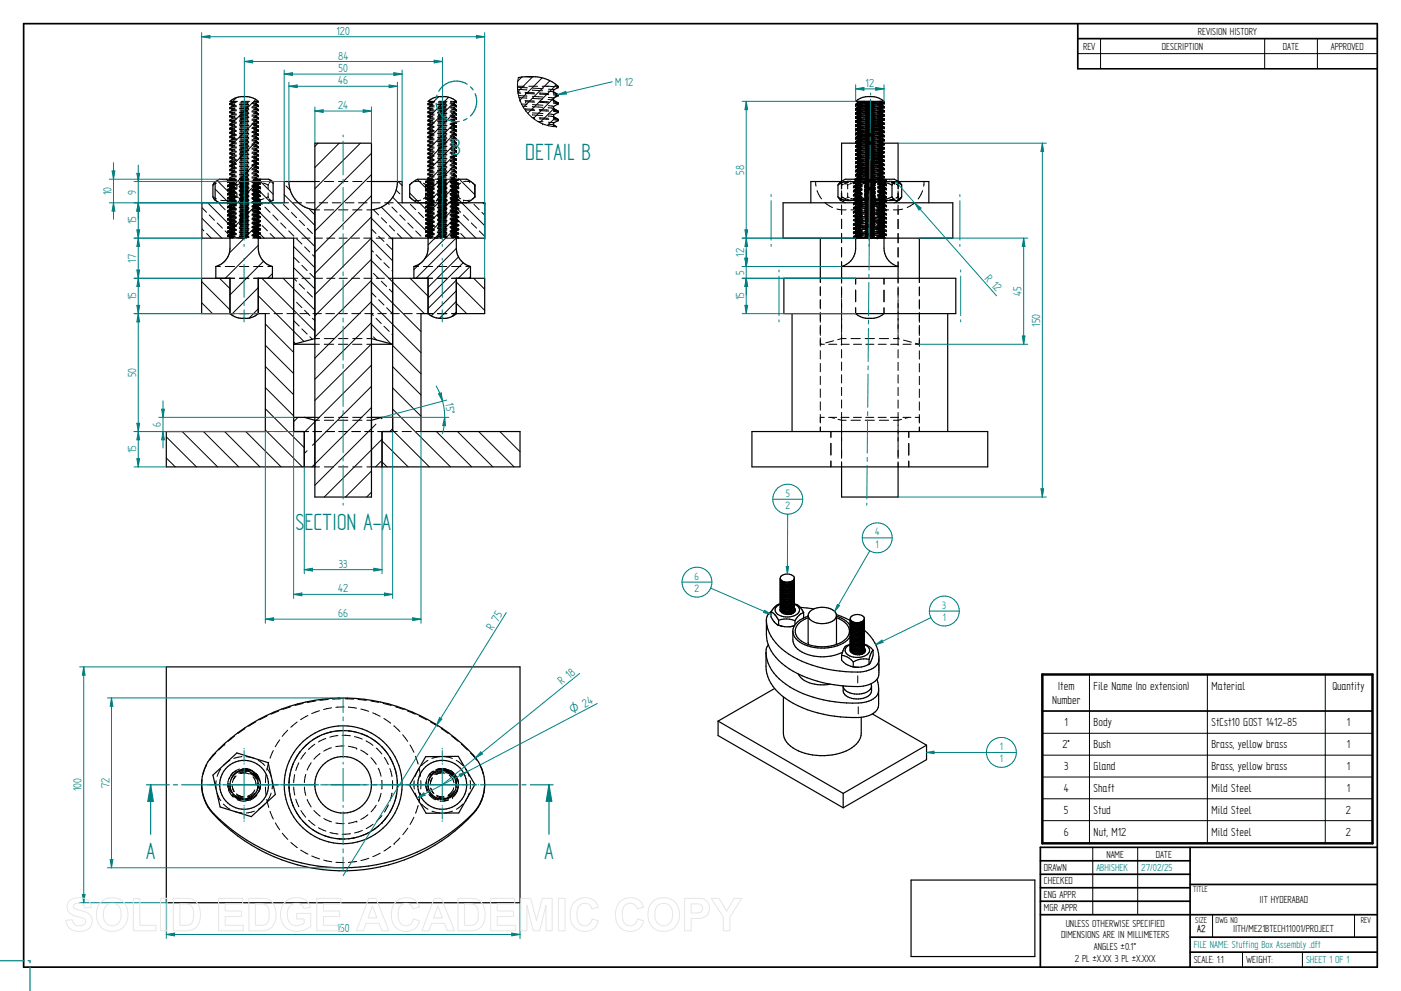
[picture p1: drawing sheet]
<svg xmlns="http://www.w3.org/2000/svg" width="594mm" height="420mm" viewBox="0 0 594 420" stroke-linecap="round" stroke-linejoin="round" font-family="sans-serif">
<defs><g id="words">
<g font-size="11.3" fill="#008080">
<text x="191.5" y="65.6">B</text>
<text x="222.7" y="67.8">DETAIL B</text>
<text x="125.3" y="224.7">SECTION A-A</text>
<text x="61.9" y="364.2">A</text>
<text x="230.9" y="364.2">A</text>
</g>
<g font-size="5.6" fill="#008080">
<text x="142.7" y="14.7">120</text>
<text x="143.5" y="25.2">84</text>
<text x="143.4" y="35.7">46</text>
<text x="143.5" y="30.5">50</text>
<text x="260.8" y="36.4">M 12</text>
<text x="367.1" y="36.8">12</text>
<text x="143.4" y="46.2">24</text>
<text x="315.6" y="74.1" transform="rotate(-90 315.6 74.1)">58</text>
<text x="47.2" y="82.7" transform="rotate(-90 47.2 82.7)">10</text>
<text x="57.7" y="82.5" transform="rotate(-90 57.7 82.5)">9</text>
<text x="57.7" y="95.2" transform="rotate(-90 57.7 95.2)">15</text>
<text x="57.7" y="111.3" transform="rotate(-90 57.7 111.3)">17</text>
<text x="315.6" y="108.8" transform="rotate(-90 315.6 108.8)">12</text>
<text x="315.6" y="116.5" transform="rotate(-90 315.6 116.5)">5</text>
<text x="417.3" y="118.1" transform="rotate(49 417.3 118.1)">R 12</text>
<text x="433.2" y="125.5" transform="rotate(-90 433.2 125.5)">45</text>
<text x="57.7" y="127.2" transform="rotate(-90 57.7 127.2)">15</text>
<text x="315.6" y="127.2" transform="rotate(-90 315.6 127.2)">15</text>
<text x="441.1" y="138.5" transform="rotate(-90 441.1 138.5)">150</text>
<text x="57.7" y="160" transform="rotate(-90 57.7 160)">50</text>
<text x="188.9" y="171" transform="rotate(83 188.9 171)">15°</text>
<text x="68.2" y="181.1" transform="rotate(-90 68.2 181.1)">6</text>
<text x="57.7" y="192.2" transform="rotate(-90 57.7 192.2)">15</text>
<text x="143.7" y="240.6">33</text>
<text x="143.4" y="251.1">42</text>
<text x="143.4" y="261.6">66</text>
<text x="208.9" y="267.5" transform="rotate(-58 208.9 267.5)">R 75</text>
<text x="238.2" y="290.5" transform="rotate(-39 238.2 290.5)">R 18</text>
<text x="34.6" y="335.5" transform="rotate(-90 34.6 335.5)">100</text>
<text x="46.4" y="334.1" transform="rotate(-90 46.4 334.1)">72</text>
<text x="142.8" y="395.3">150</text>
</g>
<g font-size="5.6">
<text x="448.6" y="292.6">Item</text>
<text x="463.8" y="292.6">File Name (no extension)</text>
<text x="513.8" y="292.6">Material</text>
<text x="565" y="292.6">Quantity</text>
<text x="446.1" y="298.3">Number</text>
<text x="451.4" y="307.9">1</text>
<text x="463.8" y="307.9">Body</text>
<text x="513.8" y="307.9">StCst10 GOST 1412-85</text>
<text x="571.1" y="307.9">1</text>
<text x="450.5" y="317.2">2*</text>
<text x="463.8" y="317.2">Bush</text>
<text x="513.8" y="317.2">Brass, yellow brass</text>
<text x="571.1" y="317.2">1</text>
<text x="451.2" y="326.5">3</text>
<text x="463.8" y="326.5">Gland</text>
<text x="513.8" y="326.5">Brass, yellow brass</text>
<text x="571.1" y="326.5">1</text>
<text x="451.1" y="335.7">4</text>
<text x="463.8" y="335.7">Shaft</text>
<text x="513.8" y="335.7">Mild Steel</text>
<text x="571.1" y="335.7">1</text>
<text x="451.1" y="345">5</text>
<text x="463.8" y="345">Stud</text>
<text x="513.8" y="345">Mild Steel</text>
<text x="570.7" y="345">2</text>
<text x="451.1" y="354.2">6</text>
<text x="463.8" y="354.2">Nut, M12</text>
<text x="513.8" y="354.2">Mild Steel</text>
<text x="570.7" y="354.2">2</text>
</g>
<text font-size="5.4" fill="#008080" x="242.7" y="302.8" transform="rotate(-28 242.7 302.8)">O 24</text>
<g font-size="5.1" fill="#008080">
<text x="333.1" y="215.9">2</text>
<text x="333.2" y="210.6">5</text>
<text x="371" y="227">4</text>
<text x="371.3" y="232.3">1</text>
<text x="294.5" y="245.7">6</text>
<text x="294.5" y="251">2</text>
<text x="399.6" y="258">3</text>
<text x="399.7" y="263.3">1</text>
<text x="424" y="318">1</text>
<text x="424" y="323.3">1</text>
</g>
<g font-size="4.9">
<text x="507.9" y="14.7">REVISION HISTORY</text>
<text x="459.3" y="21">REV</text>
<text x="492.7" y="21">DESCRIPTION</text>
<text x="544" y="21">DATE</text>
<text x="564.3" y="21">APPROVED</text>
<text x="469.1" y="363.6">NAME</text>
<text x="490.1" y="363.6">DATE</text>
<text x="442.7" y="369.3">DRAWN</text>
<text x="442.7" y="375">CHECKED</text>
<text x="442.7" y="380.7">ENG APPR</text>
<text x="534" y="382.9">IIT HYDERABAD</text>
<text x="442.7" y="386.4">MGR APPR</text>
<text x="451.9" y="392.9">UNLESS OTHERWISE SPECIFIED</text>
<text x="522.9" y="395.4">IITH/ME21BTECH11001/PROJECT</text>
<text x="449.9" y="397.9">DIMENSIONS ARE IN MILLIMETERS</text>
<text x="455.7" y="407.8">2 PL ±X.XX 3 PL ±X.XXX</text>
<text x="463.8" y="402.9">ANGLES ±0.1°</text>
<text x="506.2" y="408.3">SCALE: 1:1</text>
<text x="528.4" y="408.3">WEIGHT:</text>
</g>
<g font-size="4.9" fill="#008080">
<text x="464.9" y="369.3">ABHISHEK</text>
<text x="483.9" y="369.3">27/02/25</text>
<text x="506.2" y="402">FILE NAME: Stuffing Box Assembly .dft</text>
<text x="553.8" y="408.4">SHEET 1 OF 1</text>
</g>
<text font-size="4.8" x="507.7" y="395.3">A2</text>
<g font-size="4.1">
<text x="505.9" y="378.3">TITLE</text>
<text x="506.9" y="391.1">SIZE</text>
<text x="515.4" y="391.1">DWG NO</text>
<text x="577" y="391.1">REV</text>
</g>
</g></defs>
<g fill="none" stroke="#000" stroke-width=".72">
<path d="M10 10h574v400h-574zM457 10v19.1M457 16.4h127M504.6 359.2v50.8M584 359.2h-142.9v50.8M441.1 365h63.5M441.1 370.7h63.5M441.1 376.4h63.5M504.6 375h79.4M441.1 382.1h63.5M441.1 387.8h142.9M504.6 397.3h79.4"/>
<path d="M504.6 403.7h79.4"/>
</g>
<g fill="none" stroke="#000" stroke-width=".42">
<path d="M466.7 16.4v12.7M536.3 16.4v12.7M558.6 16.4v12.7M457 22.7h127M362.8 56.7h.1M362.8 44.3l.5 .1M362.8 46l2 .3M362.8 47.8l2 .2M362.8 49.5l2 .2M362.8 51.3l2 .2M362.8 53l2 .3M362.8 54.8l2 .2"/>
<path d="M362.8 56.5l2 .3M362.8 58.3l2 .2M362.8 44.3l.2 .1M362.8 46.1l.5 .1M362.8 47.8l.5 .1M362.8 49.6l.5 .1M362.8 51.4h.5M362.8 53.1l.5 .1M362.8 54.8l.5 .1M362.8 56.6l.5 .1M362.8 58.3l.5 .1M362.9 49.6h.1"/>
<path d="M362.9 56.6h.1M362.9 49.8h.1M362.9 44.5l1.9 .2M362.9 53.3l1.9 .2M362.9 44.3h.1M362.9 46h.1M362.9 47.8h.1M362.9 49.5h.1M362.9 51.3h.1M362.9 53h.1M362.9 54.8h.1M362.9 56.5h.1"/>
<path d="M362.9 58.3h.1M362.9 44.5h.1M362.9 46.3h.1M362.9 48h.1M362.9 49.7h.1M362.9 51.5h.1M362.9 53.3h.1M362.9 55h.1M362.9 56.8h.1M362.9 58.5h.1M362.9 48l.4 .1M362.9 48.1h.4"/>
<path d="M362.9 53.3l2 .2M362.9 58.6h.4M362.9 44.6l2 .2M362.9 46.3l1.9 .2M362.9 49.8l1.9 .2M362.9 49.8l2 .2M362.9 51.5l.4 .1M362.9 55l.4 .1M362.9 56.8l2 .2M362.9 58.5l.4 .1M362.9 46.4l2 .1M362.9 51.6h.2"/>
<path d="M362.9 55.1l.4 .1M362.9 56.9h.2M363 46l-.1 .1M363 47.7l-.1 .1M363 49.4l-.1 .2M363 51.2l-.1 .1M363 53h-.1M363 54.7l-.1 .1M363 56.5l-.1 .1M363 58.2l-.1 .1M363 59.9l-.1 .2M363 44.2l-.1 .1"/>
<path d="M363.1 44.4l1.7 .1M363.3 49.7l1.5 .1M363.3 53.2l1.5 .1M363.3 56.7l1.5 .1M363.3 48.1l1.5 .1M363.3 51.6l1.5 .1M363.3 55.1l1.5 .1M363.3 56.9l1.5 .1M363.3 58.6l1.5 .1M363.3 44.4l1.5 .2M363.3 46.2l1.5 .1M363.3 47.9l1.5 .1"/>
<path d="M363.3 51.4l1.5 .2M363.3 54.9l1.5 .2M363.3 58.4l1.5 .1M363.3 48.1l1.6 .2M363.3 51.6l1.6 .2M363.3 55.2l1.6 .1M363.3 58.6l1.6 .2M363.3 44.5h-.4M363.3 46.2l-.4 .1M363.3 47.9l-.4 .1M363.3 49.7h-.4M363.3 51.4l-.4 .1"/>
<path d="M363.3 53.2l-.4 .1M363.3 54.9l-.4 .1M363.3 56.7l-.4 .1M363.3 58.4l-.4 .1M363.5 45.7l-.3 .1M363.5 47.5l-.3 .1M363.5 49.2l-.3 .2M363.5 50.9l-.3 .2M363.5 52.7l-.3 .1M363.5 54.4l-.3 .2M363.5 56.2l-.3 .1M363.5 58l-.3 .1"/>
<path d="M363.5 59.7l-.3 .2M363.5 43.9l-.3 .2M363.8 49h.1M363.8 45h.1M363.8 46.8h.1M363.8 48.6h.1M363.8 50.3h.1M363.8 52.1h.1M363.8 53.8h.1M363.8 55.5h.1M363.8 57.3h.1M363.8 59.1h.1"/>
<path d="M363.8 43.3h.1M363.8 59.5h.1M363.8 57.7h.1M363.8 56h.1M363.8 54.2h.1M363.8 52.5h.1M363.8 50.7h.1M363.8 47.2h.1M363.8 45.5h.1M363.8 43.7h.1M363.8 45.1h.1M363.8 55.6h.1"/>
<path d="M363.8 43.3l1.7 .2M363.8 45l1.7 .3M363.8 46.8l1.7 .2M363.8 48.6l1.7 .2M363.8 50.3l1.7 .2M363.8 52.1l1.7 .2M363.8 53.8l1.7 .2M363.8 53.9l1.7 .2M363.8 55.6l1.7 .2M363.8 57.3l1.7 .2M363.8 59.1l1.7 .2M363.8 43.7l1.7 .2"/>
<path d="M363.8 45.5l1.7 .2M363.8 47.2l1.7 .3M363.8 49l1.6 .2M363.8 50.8l1.7 .2M363.8 52.5l1.7 .2M363.8 52.5l1.6 .2M363.8 54.2l1.7 .2M363.8 56l1.7 .2M363.8 57.7l1.7 .3M363.8 59.5l1.7 .2M363.8 59.6l1.6 .2M363.8 57.4l1.7 .2"/>
<path d="M363.8 54.3l1.6 .2M363.8 57.8l1.6 .2M363.8 47.2l-.1 .1M363.8 49l-.1 .1M363.8 50.8h-.1M363.8 52.5l-.1 .1M363.8 54.3h-.1M363.8 56l-.1 .1M363.8 57.7l-.1 .1M363.8 59.5l-.1 .1M363.8 43.8h-.1M363.8 45.5l1.6 .3"/>
<path d="M363.8 49.1l1.6 .2M363.8 56l1.6 .3M363.8 50.7v.1M363.8 43.8l1.6 .2M363.8 47.3l1.6 .2M363.8 50.8l1.6 .2M363.8 45.5l-.1 .1M363.8 45.1l1.7 .2M363.8 43.4l1.7 .2M363.8 50.4l1.7 .2M363.8 46.9l1.7 .2M363.8 50.8h.1"/>
<path d="M364 43l1.8 .1M364.4 43.2l-.6 .1M364.8 44.5h.1M364.8 46.3h.1M364.8 48h.1M364.8 49.7h.1M364.8 51.5h.1M364.8 53.3h.1M364.8 55h.1M364.8 56.8h.1M364.8 58.5h.1M364.8 44.7h.1"/>
<path d="M364.8 46.5h.1M364.8 48.2h.1M364.8 50h.1M364.8 51.7h.1M364.8 53.5h.1M364.8 55.2h.1M364.8 57h.1M364.8 58.7h.1M364.8 43l1.7 .1M364.8 44.1l-1.9 .2M364.8 45.8l-1.9 .2M364.8 47.6l-1.9 .2"/>
<path d="M364.8 49.4l-1.9 .1M364.8 51.1l-1.9 .2M364.8 52.8l-1.9 .2M364.8 54.6l-1.9 .2M364.8 56.3l-1.9 .2M364.8 58.1l-1.9 .2M364.8 59.9l-1.9 .1M364.8 44.3l-1.5 .2M364.8 46.1l-1.5 .1M364.8 47.8l-1.5 .1M364.8 49.6l-1.5 .1M364.8 51.3l-1.5 .1"/>
<path d="M364.8 53.1l-1.5 .1M364.8 54.8l-1.5 .1M364.8 56.6l-1.5 .1M364.8 58.3l-1.5 .1M364.9 58.9l-1.1 .2M365.5 43.5h.1M365.5 45.3h.1M365.5 47h.1M365.5 48.8h.1M365.5 50.5h.1M365.5 52.3h.1M365.5 54h.1"/>
<path d="M365.5 55.8h.1M365.5 57.5h.1M365.5 59.3h.1M365.5 43.9h.1M365.5 45.7h.1M365.5 47.5h.1M365.5 51h.1M365.5 52.7h.1M365.5 54.4h.1M365.5 56.2h.1M365.5 58h.1M365.5 59.7h.1"/>
<path d="M365.5 53.6l-1.7 .2M365.5 55.4l-1.7 .1M365.5 57.1l-1.7 .2M365.5 58.8l-.6 .1M365.5 43.6l-1.7 .1M365.5 44.9l-1.7 .1M365.5 46.6l-1.7 .2M365.5 48.3l-1.7 .3M365.5 50.1l-1.7 .2M365.5 51.9l-1.7 .2M365.5 54.1l-1.7 .1M365.5 55.8l-1.7 .2"/>
<path d="M365.5 57.5l-1.7 .2M365.5 59.3l-1.7 .2M365.5 45.3l-1.7 .2M365.5 47l-1.7 .2M365.5 48.8l-1.7 .2M365.5 50.5l-1.7 .3M365.5 52.3l-1.7 .2M365.8 43.1h-.7M366.3 43.1h-.5M366.8 44.8l3.9 .2M366.9 46.4l3.9 .2M366.9 48.1l3.9 .2z"/>
<path d="M366.9 49.9l2.2 .1M366.9 49.9l3.9 .1M366.9 51.6l3.9 .2-3.9-.1M366.9 55.1l3.9 .2zM366.9 56.9l3.9 .2M366.9 58.6l3.9 .2zM366.9 46.4l1.1 .1M366.9 56.9l1.1 .1M366.9 46.6l3.9 .2M366.9 48.3l3.9 .2zM366.9 50.1l2.2 .1M366.9 50.1l3.9 .2"/>
<path d="M366.9 51.8l3.9 .2-3.9-.1M366.9 55.3l3.9 .2zM366.9 57.1l3.9 .2M366.9 58.8l3.9 .2zM366.9 44.9l3.9 .2M366.9 46.7h1.1M366.9 57.1l1.1 .1M367.2 47.1l3.2 .2M367.2 45.8l3.3 .2-3.3-.1M367.2 43.6l3.2 .2M367.2 45.4l1.9 .1M367.2 48.9l3.2 .2"/>
<path d="M367.2 50.6l1.9 .2M367.2 52.4l3.2 .2M367.2 54.1l1.9 .1M367.2 55.9l1.9 .1M367.2 57.6l3.2 .2M367.2 59.4l3.2 .2M367.2 49.3l1.9 .1M367.2 52.8l3.3 .2-3.3-.1M367.2 56.3l3.3 .2M367.2 59.8l1.9 .1M367.2 59.9l3.2 .1M367.2 56.4h.9"/>
<path d="M367.2 51.1l3.3 .2zM367.2 49.4l3.2 .1M367.2 54.2l3.2 .1M367.2 55.9l3.2 .1M367.2 52.5l3.3 .1M367.2 57.7l3.3 .2M367.2 59.4l3.3 .2M367.2 45.4l3.2 .2M367.2 50.7l3.2 .1M367.2 43.7l3.3 .2M367.2 47.2l3.3 .2M367.2 48.9l3.3 .2"/>
<path d="M367.6 43.2l3.9 .1M367.6 43h-.6M368 43h1.1M368 53.5l-1.1-.1 3.9 .2M368.2 43.1l.9 .1M368.2 40.9h.1M368.6 41h.4M369.1 58.2l-1.9-.1 3.3 .2M369.1 53.7l-2.2-.1 3.9 .2M369.1 43h1M369.3 40.9h.2M369.4 54.3l1.1 .1"/>
<path d="M369.4 56l1.1 .1M369.4 56.5l1.1 .1M369.4 58.3h1.1M369.4 60l1.1 .1M369.4 49.5l1.1 .1M369.4 45.6h1.1M369.4 50.8l1.1 .1M369.5 50.2l1.3 .1M369.5 46.6h1.3M369.5 50l1.3 .1M369.5 53.6h1.3M369.5 57.1h1.3"/>
<path d="M369.5 46.8h1.3M369.5 53.8h1.3M369.5 57.3h1.3M370.2 43.1l2.3 .1M370.4 43.8h.1M370.4 45.6h.1M370.4 47.3h.1M370.4 49.1h.1M370.4 50.8h.1M370.4 52.6h.1M370.4 54.3h.1M370.4 56h.1"/>
<path d="M370.4 57.8h.1M370.4 59.6h.1M370.4 49.5h.1M370.4 60h.1M370.5 43.3l-3.3 .1M370.5 44.2l-3.3-.1 3.3 .2M370.5 47.8l-3.3-.2 3.3 .2M370.5 54.7l-3.3-.1 3.3 .2M370.5 53.3l-3.3 .2M370.5 55.1l-3.3 .1M370.5 56.8l-3.3 .2M370.5 58.5l-3.3 .3"/>
<path d="M370.5 53.8l-3.3 .1M370.5 55.5l-3.3 .2M370.5 57.2l-3.3 .2M370.5 59l-3.3 .2M370.5 45l-3.3 .2M370.5 46.7l-3.3 .2M370.5 48.5l-3.3 .2M370.5 50.2l-3.3 .2M370.5 52l-3.3 .2M370.5 44.6l-3.3 .1M370.5 46.3l-3.3 .2M370.5 48l-3.3 .3"/>
<path d="M370.5 49.8l-3.3 .2M370.5 51.6l-3.3 .1M370.7 45h.1M370.7 44l-3.9 .2M370.7 45.8l-3.9 .2M370.7 47.5l-3.9 .2M370.7 49.3l-3.9 .1M370.7 51l-3.9 .2M370.7 52.8l-3.9 .2M370.7 54.5l-3.9 .2M370.7 56.3l-3.9 .2M370.7 58l-3.9 .2"/>
<path d="M370.7 59.8l-3.9 .1M370.8 44.8l-3.9-.2 3.9 .3M370.8 43.8l-3.9 .2M370.8 45.6l-3.9 .1M370.8 47.3l-3.9 .2M370.8 49.1l-3.9 .1M370.8 50.8l-3.9 .2M370.8 52.5l-3.9 .2M370.8 54.3l-3.9 .2M370.8 56l-3.9 .2M370.8 57.8l-3.9 .2M370.8 59.6l-3.9 .1"/>
<path d="M371 43.3h.2M372.2 56.2l1.6 .2zM372.2 45.7l1.6 .2zM372.2 47.4l1.5 .2M372.2 49.2l1.6 .2zM372.2 50.9l1.6 .2M372.2 52.7l1.6 .2M372.2 57.9l1.6 .3M372.2 59.7l1.6 .2zM372.2 46.1l1.5 .2M372.2 51.4l1.5 .1M372.2 53.2l1.6 .2"/>
<path d="M372.2 53.1l1.9 .4M372.2 56.6l1.7 .2M372.2 56.7l1.6 .2M372.2 46.2l1.7 .1M372.2 51.4l1.7 .2M372.2 52.7l1.3 .2M372.2 58l1.3 .1M372.2 47.5l1.6 .2M372.2 51l1.6 .2M372.8 45.1l1.8 .2M372.8 48l-.6-.1 1.6 .2M372.8 46.7l2 .2"/>
<path d="M372.8 46.7l1.8 .1M372.8 50.2l1.5 .1M372.8 50.2l2 .2M372.8 53.7l1.8 .1M372.8 57.2l2 .2M372.8 57.2l1.8 .1M372.8 57.4l2 .2M372.8 53.7l2 .2M372.9 46.9l1.9 .2M372.9 45.2l1.9 .2M372.9 50.4l1.9 .2M372.9 52.2l1.9 .1z"/>
<path d="M372.9 53.9l1.9 .2M372.9 55.6l1.9 .2M372.9 57.4l1.9 .2M372.9 55.7l1.9 .2M373 43.4l1.8 .2M373.2 43.4l1.6 .2M373.3 48l.6 .1M373.7 52.8l.1 .1M373.7 58.1h.1M373.7 43.3h.6M373.7 44.5l-1.5-.1 1.7 .2M373.8 43l-2.8 .1"/>
<path d="M373.8 58.3l-1.5 .2M373.8 53.5l-1.5 .1M373.8 47.8l-1.5 .2M373.8 44.1l-1.6-.1 1.6 .2M373.8 54.6l-1.6-.1 1.6 .2M373.8 52.9h.1M373.8 54.7h.1M373.8 56.4h.1M373.8 58.2h.1M373.8 59.9h.1M373.8 58.6h.1M373.8 58.6l-1.6-.2 1.9 .3"/>
<path d="M373.8 44.6h.1M373.8 46.4h.1M373.8 48.1h.1M373.8 44.2h.1M373.8 45.9h.1M373.8 47.7h.1M373.8 49.4h.1M373.8 51.2h.1M373.9 44.2h.1M373.9 45.9h.1M373.9 47.7h.1M373.9 49.4h.1"/>
<path d="M373.9 51.2h.1M373.9 52.9h.1M373.9 54.7h.1M373.9 56.4h.1M373.9 58.2h.1M373.9 59.9h.1M373.9 44.6h.1M373.9 46.4h.1M373.9 48.1h.1M373.9 49.8h.1M373.9 51.6h.1M373.9 53.3h.1"/>
<path d="M373.9 55.1h.1M373.9 56.9h.1M373.9 58.6h.1M373.9 53h.1M373.9 46h.1M373.9 43.2l.9 .2M373.9 53l-1.6 .2M373.9 54.7l-1.6 .2M373.9 56.5l-1.6 .2M373.9 58.2l-.1 .1M373.9 60l-1.6 .2M373.9 55.2l-1.6 .2"/>
<path d="M373.9 56.9l-1.6 .2M373.9 58.7l-1.6 .2M373.9 49.8l-1.7-.2 1.6 .3M373.9 55.1l-1.7-.2 1.6 .2M373.9 44.6l.2 .1M373.9 46.4l.2 .1M373.9 48.1l.2 .1M373.9 49.9l.2 .1M373.9 51.6l.2 .1M373.9 55.1l.2 .1M373.9 56.9l.2 .1M373.9 56.5h.1"/>
<path d="M373.9 49.9h.1M373.9 53.3l-.1 .2M373.9 44.7l-1.6 .2M373.9 46.4l-1.6 .3M373.9 48.2l-1.6 .2M373.9 49.9l-1.6 .2M373.9 51.6l-1.6 .3M373.9 44.2l-1.6 .2M373.9 46l-1.6 .2M373.9 47.7l-.1 .1M373.9 49.5l-1.6 .2M373.9 51.2l-1.6 .2"/>
<path d="M374 43l.2 .1M374.2 44.8l.3 .2M374.2 46.6l.3 .1M374.2 48.3l.3 .2M374.2 50.1l.3 .1M374.2 51.8l.3 .2M374.2 53.6l.3 .2M374.2 55.3l.3 .2M374.2 57.1l.3 .1M374.2 58.8l.3 .2M374.3 45.1l-1.5-.2 2 .2M374.3 59.1l-1.5-.2 2 .2"/>
<path d="M374.4 43.2l.2 .1M374.4 43.2h.1M374.6 43.3l.2 .1M374.6 46.8l.2 .1M374.6 53.8l.2 .1M374.6 57.3l.2 .1M374.6 59.1h.2M374.6 52.1l-1.8-.2 2 .2M374.6 45.5l-1.9 .2M374.6 50.8l-1.9 .1M374.6 56l-1.9 .2M374.6 43.7l-1.9 .2"/>
<path d="M374.6 47.2l-1.9 .2M374.6 49l-1.9 .1M374.6 52.5l-1.9 .2M374.6 54.2l-1.9 .2M374.6 57.7l-1.9 .2M374.6 59.5l-1.9 .1M374.7 46.9l-1.8 .3M374.7 57.4l-1.8 .3M374.7 45.1l.1 .1M374.7 50.4h.1M374.7 52.1l.1 .1M374.7 53.8l.1 .1"/>
<path d="M374.7 55.6l.1 .1M374.7 43.4h.1M374.7 50.5l-1.8 .2M374.7 59.3l-1.8 .1M374.8 43.4h.1M374.8 45.2h.1M374.8 46.9h.1M374.8 48.6h.1M374.8 50.4h.1M374.8 52.2h.1M374.8 53.9h.1M374.8 55.7h.1"/>
<path d="M374.8 57.4h.1M374.8 59.1h.1M374.8 43.6h.1M374.8 45.4h.1M374.8 47.1h.1M374.8 48.9h.1M374.8 50.6h.1M374.8 52.4h.1M374.8 54.1h.1M374.8 55.9h.1M374.8 57.6h.1M374.8 59.4h.1"/>
<path d="M374.8 59.3l-2-.2 2 .3M374.8 48.6l-2-.2 2 .2M374.8 55.8h.1M374.8 48.7h.1M374.8 59.2h.1M374.8 47.2h.1M374.8 57.7h.1M374.8 48.9l-1.9-.3 1.9 .3M374.8 55.6l-2-.1 2 .2M374.8 50.7h.1M374.9 55.9h.1M374.9 43.6v.1"/>
<path d="M374.9 48.9h.1M374.9 54.1v.1M374.9 59.4h.1M374.9 43.4l-2 .3M374.9 45.2l-2 .2M374.9 48.7l-2 .2M374.9 50.5h-.2M374.9 52.2l-2 .3M374.9 53.9l-2 .3M374.9 55.7l-2 .2M374.9 59.2l-.2 .1M345.9 77l.1 1.9"/>
<path d="M356.3 77.3h.1M356.7 77h.1M356.8 77l-.5 .2M356.9 76.9l-.1 3.2M356.9 76.9v.5l-.1-.4M356.9 76.9l-.1 .1M356.9 78v2.1M357.5 78.1l-.7 .3M357.5 76.9l.4 .1M357.6 78.1l-.7 .3M357.9 77l.7 .4M357.9 77h.3"/>
<path d="M358.3 77.8h.1M358.6 77h.2M359.1 77.9l.3 .5M359.4 78.4v1.7M359.7 77.3l-1.5 .5M359.8 78.3l-.4 .1M359.8 77.3l-1.5 .5M361.1 77.8l-.9 .3M361.3 77h1M361.4 77l-.9 .1M361.9 79.3h.1M361.9 77.6h.1"/>
<path d="M361.9 79.1h.1M361.9 77.3h.1M361.9 79h.1M361.9 79.2h.1M361.9 77.4v.2M361.9 79.2l.1 .2M361.9 77.5l.1 .1M361.9 79.2v.1M361.9 79.2l.9 .2M361.9 77.5l.9 .1M361.9 77.5h.1M361.9 77.5l-.4 .1"/>
<path d="M361.9 79h.2M361.9 79l2.3 .3-2.1-.1M361.9 77.3l2.3 .2M362 79.1h.1M362 77.4h.1M362 79.1l.1 .1M362 79.3l.1 .1M362 77.6h.1M362 79.2h-.1M362 79h-.1M362 77.4l-.1 .1M362.1 78.9l-.2 .1"/>
<path d="M362.1 77.6l2.1 .2M362.1 77.4l2.1 .2M362.1 79l-.2 .1M362.2 76h.1M362.2 79.4l.2 .2M362.2 77.7l.2 .1M362.2 77.8l.2 .1M362.3 78.8l.2-.1-.2 .2M362.3 76l.2 .1M362.4 79.5l.1 .1M362.4 77.8l.1 .1M362.4 76.1h.1"/>
<path d="M362.4 79.6l.1 .1M362.4 77.9h.1M362.5 76.1l.4 .2M362.5 76.9l-.2 .1M362.5 77l-.2 .1M362.7 77.3l-.7 .1M362.7 79.7l.2 .1M362.7 77.9l.2 .1M362.7 79.8l2.2 .3M362.7 78l.2 .1M362.7 76.3l.2 .1M362.8 77.5h.1"/>
<path d="M362.8 76h.1M362.8 79.8h.1M362.8 78.1h.1M362.8 76.4h.1M362.8 67.2v.1M362.8 77.7v.1M362.8 79.4v.1M362.8 60l2 .2M362.8 61.8l2 .2M362.8 63.5l2 .3M362.8 65.3l2 .2M362.8 67.1l.5 .1"/>
<path d="M362.8 68.8l2 .2M362.8 70.5l2 .2M362.8 72.3l.5 .1M362.8 74l2 .3M362.8 75.8l1 .1M362.8 77.6l.5 .1M362.8 79.3l2 .2M362.8 60.1l.5 .1M362.8 61.8l.5 .1M362.8 63.6l.5 .1M362.8 65.3l.5 .1M362.8 67.1h.2"/>
<path d="M362.8 68.8l.5 .1M362.8 76.5v.3M362.8 78v.1M362.8 78.3v.2M362.8 72.3l.2 .1M362.8 79.3l.2 .1M362.8 74.1l.5 .1M362.8 70.6l.5 .1M362.8 75.8l.5 .1M362.8 77.6h.2M362.8 79.4l1.4 .1-2.1-.1M362.8 77.6l1.4 .1"/>
<path d="M362.9 78l2 .2M362.9 79.8l.7 .1M362.9 76.3l.7 .1M362.9 77.5h.1M362.9 76.8l2.3 .3M362.9 79.2h.1M362.9 77.7h.1M362.9 79.5h.1M362.9 76.8h.1M362.9 60.1h.1M362.9 60.3h.1M362.9 70.8h.1"/>
<path d="M362.9 74.3h.1M362.9 79.5l.4 .1M362.9 70.8l1.9 .2M362.9 76l.4 .2M362.9 77.8l.1 .1M362.9 74.3l.1 .1M362.9 62.1h.1M362.9 63.8l.1 .1M362.9 67.3l.1 .1M362.9 70.8l.1 .1M362.9 72.6h.1M362.9 76.7l-.2 .1"/>
<path d="M362.9 70.6h.1M362.9 78.5l-.2 .1M362.9 76.8h-.2M362.9 78.1l2 .2M362.9 76.4l1.2 .1M362.9 78.6l1.2 .1M362.9 79.9h.1M362.9 78.6h.1M362.9 60h.1M362.9 61.8h.1M362.9 63.5h.1M362.9 65.3h.1"/>
<path d="M362.9 67.1h.1M362.9 68.8h.1M362.9 60.2h.1M362.9 62h.1M362.9 63.8h.1M362.9 65.5h.1M362.9 67.3h.1M362.9 69h.1M362.9 70.7h.1M362.9 72.5h.1M362.9 77.8h.1M362.9 63.8l2 .3"/>
<path d="M362.9 74.3l2 .2M362.9 60.3l1.9 .2M362.9 60.3l2 .2M362.9 62l.4 .1M362.9 63.8l1.9 .2M362.9 65.5l.4 .1M362.9 67.3l2 .2M362.9 69l.4 .1M362.9 72.5l.4 .1M362.9 74.3l1.9 .2M362.9 76l.4 .1M362.9 77.8l.4 .1"/>
<path d="M362.9 77.9h.2M362.9 62.1h.2M362.9 67.4h.2M362.9 70.8l2 .2M362.9 72.6h.2M362.9 70.5h.1M362.9 72.3h.1M362.9 74h.1M362.9 75.8h.1M362.9 77.6h.1M363 78.4l-.3 .1M363 79.4h.3"/>
<path d="M363 76.8l.1 .1M363 76.8h.1M363 79.4l-.1 .1M363 77.5l-.1 .1M363 77.4l-.1 .1M363 61.7l-.1 .1M363 63.5h-.1M363 65.2l-.1 .1M363 67l-.1 .1M363 68.7l-.1 .1M363 70.4l-.1 .2M363 72.2l-.1 .1"/>
<path d="M363 74h-.1M363 75.7l-.1 .1M363 78.5l1.9 .2M363 78l-.1 .1M363.1 77.3l-1.1 .1M363.1 77.3h.1M363.1 67.1l1.7 .2M363.1 72.3l1.7 .2M363.1 77.6l1.7 .2M363.2 76.9h.1M363.2 76.2l.3 .2M363.2 77.9l.3 .2-.3-.1"/>
<path d="M363.2 79.7l.1 .1M363.2 62.3l.3 .1M363.2 64l.3 .2M363.2 65.7l.3 .2M363.2 67.5l.3 .1M363.2 69.3l.3 .1M363.2 71l.3 .2M363.2 72.8l.3 .1M363.2 74.5l.3 .2M363.3 76.2h.1M363.3 76.2l-.5 .2M363.3 77.9l-.3 .1"/>
<path d="M363.3 69.1h-.3M363.3 63.7l1.5 .1M363.3 67.2l1.5 .1M363.3 62.1l1.5 .1M363.3 65.6l1.5 .1M363.3 67.4l1.5 .1M363.3 69.1l1.5 .1M363.3 72.6l1.5 .1M363.3 76.1l.5 .1M363.3 77.9l1.5 .1M363.3 79.6l1.5 .1M363.3 60.2l1.5 .1"/>
<path d="M363.3 61.9l1.5 .2M363.3 65.4l1.5 .2M363.3 68.9l1.5 .1M363.3 62.1l1.6 .2M363.3 65.7l1.6 .1M363.3 69.1l1.6 .2M363.3 72.6l1.6 .2M363.3 76.2l1.6 .1M363.3 77.9l1.6 .1M363.3 79.6l1.6 .2M363.3 65.7h-.3M363.3 70.7l1.5 .1"/>
<path d="M363.3 75.9l1.5 .2M363.3 77.7l1.5 .1M363.3 72.4l1.5 .2M363.3 74.2l1.5 .1M363.3 79.4l1.5 .1M363.3 79.8l.2 .1M363.3 79.8h.2M363.3 60.2h-.4M363.3 61.9l-.4 .1M363.3 63.7l-.4 .1M363.3 65.4l-.4 .1M363.3 67.2l-.4 .1"/>
<path d="M363.3 68.9l-.4 .1M363.3 70.7h-.4M363.3 72.4l-.4 .1M363.3 74.2l-.4 .1M363.3 75.9l-.4 .1M363.3 77.7l-.4 .1M363.3 79.4l-.4 .1M363.3 79.4l1.5-.2-1.8 .2M363.5 77.3l-1.6 .2M363.5 79.1l-1.4 .1M363.5 78.9l-1.4 .1M363.5 77.1l-1.6 .2"/>
<path d="M363.5 79.1l1.3-.1zM363.5 77.3h.6M363.5 76.2l-.6 .1M363.5 77.4l-.5 .1M363.5 79.1l-.6 .1M363.5 78.9l-.3 .2 .3-.1M363.5 77.1l-.2 .2M363.5 68.5l-.3 .1M363.5 73.7l-.3 .1M363.5 61.4l-.3 .2M363.5 63.2l-.3 .1M363.5 64.9l-.3 .2"/>
<path d="M363.5 66.7l-.3 .1M363.5 70.2l-.3 .2M363.5 71.9l-.3 .2M363.5 75.4l-.3 .2M363.6 60.7h.1M363.6 76.2h-.1M363.6 76.4l1.3 .1M363.6 79.9l1.3 .1M363.6 60.8h.1M363.6 76.5l.2 .1M363.6 78.2l.2 .1M363.6 80l.2 .1"/>
<path d="M363.6 60.7h1.9M363.7 70.1l1.7 .2M363.7 60.8h.1M363.7 66l1.8 .3M363.7 76.5l.1 .1M363.7 78.3l.1 .1M363.7 62.5l1.8 .3M363.7 69.5l1.8 .3M363.7 73l1.8 .3M363.7 64.3l.1 .1M363.7 67.8l.1 .1M363.7 71.3l.1 .1"/>
<path d="M363.7 74.8l.1 .1M363.8 60.8h.1M363.8 68.3l1.6 .2M363.8 71.8l1.6 .2M363.8 75.3l1.6 .2M363.8 73.5l1.6 .2M363.8 78.8l.3 .1M363.8 77l1.7-.2zM363.8 76.5h.1M363.8 78.3h.1M363.8 77h.1M363.8 62.6h.1"/>
<path d="M363.8 64.3h.1M363.8 66h.1M363.8 67.8h.1M363.8 69.6h.1M363.8 71.3h.1M363.8 73.1h.1M363.8 74.8h.1M363.8 75.2h.1M363.8 73.4h.1M363.8 71.7h.1M363.8 70h.1M363.8 68.2h.1"/>
<path d="M363.8 66.5h.1M363.8 64.7h.1M363.8 62.9h.1M363.8 61.2h.1M363.8 60.8l1.7 .2M363.8 60.9l1.7 .2M363.8 62.6l1.7 .2M363.8 64.3l1.7 .2M363.8 64.4l1.7 .2M363.8 66.1l1.7 .2M363.8 67.8l1.7 .2M363.8 67.9l1.7 .2"/>
<path d="M363.8 69.6l1.7 .2M363.8 71.3l1.7 .2M363.8 71.4l1.7 .2M363.8 73.1l1.7 .2M363.8 74.8l1.7 .2M363.8 76.6l.8 .1M363.8 78.3l1.7 .2M363.8 61.3l1.7 .2M363.8 63l1.7 .2M363.8 63l1.6 .2M363.8 64.7l1.7 .2M363.8 64.8l1.6 .2"/>
<path d="M363.8 66.5l1.7 .2M363.8 68.2l1.7 .3M363.8 70l1.7 .2M363.8 71.8l1.7 .2M363.8 73.5l1.7 .2M363.8 75.2l1.7 .2M363.8 77l1.6 .2M363.8 78.7l1.7 .3M363.8 77.3l-.3 .1M363.8 76.2h1M363.8 76.6l.3 .1M363.8 76.5v.1"/>
<path d="M363.8 76.8l.1 .3 1.5 .2M363.8 78.3v.1M363.8 78.6v.1M363.8 77h-.1M363.8 74.9l1.7 .2M363.8 78.4l1.7 .2M363.8 61.3l1.6 .2M363.8 66.5l-.1 .1M363.8 71.8h-.1M363.8 77l-.1 .1M363.8 61.3h-.1M363.8 63l-.1 .1"/>
<path d="M363.8 64.8h-.1M363.8 68.2l-.1 .1M363.8 73.5l-.1 .1M363.8 75.3h-.1M363.8 78.7l-.1 .1M363.8 78.7h.1M363.8 61.2v.1M363.8 66.5l1.6 .3M363.8 71.7v.1M363.8 71.8h.1M363.8 73.5h.1M363.8 76.1h.1"/>
<path d="M363.8 61.3h.1M363.8 63h.1M363.9 78.3l-.9 .1M363.9 78.2l-.1 .1M363.9 80h-.1M364 77l-.8 .3M364.1 76.5h.1M364.1 78.7l.8 .1M364.1 78.8l-2.1 .2M364.1 79l-2.1 .2M364.1 79h.1M364.1 78.8h.1"/>
<path d="M364.1 77l-2.2 .3M364.1 77h.1M364.1 78.9l1.3 .1M364.1 78.9h-.6M364.1 77.1h-.6M364.1 76.7h.1M364.1 77.4l-1.2 .2M364.1 79.1l-1.2 .2M364.2 76.6l-1.3 .2M364.2 76.5h-.4M364.4 79.9l1.1-.1-1.7 .3M364.5 76l.7 .1"/>
<path d="M364.5 77l.7 .1M364.6 76.8h.7M364.6 76.7l.9 .1M364.6 76l1.9 .1M364.7 76.5l-1.9 .2M364.7 79.5l-1.9 .4M364.7 77.8l-1.4 .1M364.7 76l-.8 .1M364.7 80l-2 .3M364.7 78.2l-.8 .1M364.7 80h.1M364.7 78.2h.1"/>
<path d="M364.8 79.6l-1.9 .2M364.8 77.9l-1.8 .1M364.8 76.5l-.6 .1M364.8 78.3l-1.8 .2M364.8 76h-1.7M364.8 60.2h.1M364.8 62h.1M364.8 63.8h.1M364.8 65.5h.1M364.8 67.3h.1M364.8 69h.1M364.8 70.7h.1"/>
<path d="M364.8 72.5h.1M364.8 74.3h.1M364.8 76h.1M364.8 77.8h.1M364.8 79.5h.1M364.8 60.5h.1M364.8 62.2h.1M364.8 64h.1M364.8 65.7h.1M364.8 67.5h.1M364.8 69.2h.1M364.8 71h.1"/>
<path d="M364.8 72.7h.1M364.8 74.5h.1M364.8 76.2h.1M364.8 78h.1M364.8 79.7h.1M364.8 77.5l-1.9 .2M364.8 61.6l-1.9 .2M364.8 63.3l-1.9 .2M364.8 65.1l-1.9 .2M364.8 66.8l-1.9 .3M364.8 68.6l-1.9 .2M364.8 60.1l-1.5 .1"/>
<path d="M364.8 61.8l-1.5 .1M364.8 63.6l-1.5 .1M364.8 65.3l-1.5 .1M364.8 67.1l-1.5 .1M364.8 68.8l-1.5 .1M364.8 70.6l-1.5 .1M364.8 72.3l-1.5 .1M364.8 74.1l-1.5 .1M364.8 75.8l-1.5 .1M364.8 77.6l-1.5 .1M364.8 77l4.1 .1 2 .5M364.8 77.3l-.7 .1"/>
<path d="M364.8 70.4l-1.9 .1M364.8 72.1l-1.9 .2M364.8 73.8l-1.9 .2M364.8 75.6l-1.9 .2M364.9 76.9l-1.5 .1M364.9 78.6l-1.1 .1M365 76.3l-1.2 .2M365.3 76h.5M365.4 77.2h-1M365.5 61h.1M365.5 62.8h.1M365.5 64.5h.1"/>
<path d="M365.5 66.3h.1M365.5 68h.1M365.5 69.8h.1M365.5 71.5h.1M365.5 73.3h.1M365.5 75h.1M365.5 76.8h.1M365.5 78.5h.1M365.5 61.5h.1M365.5 63.2h.1M365.5 64.9h.1M365.5 66.7h.1"/>
<path d="M365.5 68.5h.1M365.5 70.2h.1M365.5 72h.1M365.5 73.7h.1M365.5 75.4h.1M365.5 79h.1M365.5 78.1l-1.6 .1M365.5 60.6l-1.7 .2M365.5 62.4l-1.7 .2M365.5 64.1l-1.7 .2M365.5 65.9l-1.7 .1M365.5 67.6l-1.7 .2"/>
<path d="M365.5 69.3l-1.7 .3M365.5 71.1l-1.7 .2M365.5 72.9l-1.7 .2M365.5 74.6l-1.7 .2M365.5 76.4l-1.3 .1M365.5 78.1l-1.7 .2M365.5 68l-1.7 .2M365.5 69.8l-1.7 .2M365.5 71.5l-1.7 .3M365.5 73.3l-1.7 .2M365.5 75.1l-1.7 .1M365.5 78.5l-.6 .1"/>
<path d="M365.5 78.5l-1.8 .3M365.5 61l-1.7 .3M365.5 62.8l-1.7 .2M365.5 64.6l-1.7 .1M365.5 66.3l-1.7 .2M365.6 76.6l2.7 .2M365.7 76.8l.4 .1M365.9 76.1l-1.5 .1M366 77.3l1.4 .5M366 77.3l1.5 .5M366.5 77l4.6-.2zM366.6 79.5l4.5 .3"/>
<path d="M366.6 77.8l4.3 .2M366.6 77.9h.6M366.6 79.4l4.6 .2M366.6 77.7l4.6 .1M366.6 79.3l4.6 .2M366.6 77.6l4.3 .2M366.8 76.9l1 .1M366.8 76h2.2M366.8 77.1l3.3 .2M366.8 77.1l-1.4 .1M366.8 77.2l-1.9 .1M366.9 79.4l3.9-.2-3.9 .3"/>
<path d="M366.9 60.4l3.9 .1M366.9 62.1l3.9 .2-3.9-.1M366.9 65.6l3.9 .2zM366.9 67.4l3.9 .2M366.9 69.1l3.9 .2-3.9-.1M366.9 70.9l2.2 .1M366.9 72.6l3.9 .2-3.9-.1M366.9 79.6h.7M366.9 71.1l2.2 .1M366.9 60.4l3.9 .2M366.9 67.4l1.1 .1M366.9 70.9l3.9 .1"/>
<path d="M366.9 77.9l1.1 .1M366.9 79.7h1.1M366.9 76.6l3.9 .2M366.9 78.4l3.7 .1M366.9 78.4l4 .2M366.9 60.6l2.2 .1M366.9 60.6l3.9 .2M366.9 62.3l3.9 .2-3.9-.1M366.9 65.8l3.9 .2zM366.9 67.6l3.9 .2M366.9 69.3l3.9 .2M366.9 69.4l3.9 .2"/>
<path d="M366.9 71.1l3.9 .2M366.9 72.8l3.9 .2-3.9-.1M366.9 76.3l3.9 .2zM366.9 67.6l1.1 .1M366.9 78.8l1.1 .1M367.2 70.4l3.3 .1M367.2 77.4l3.3 .2M367.2 78.6l3.2 .2M367.2 77.3l3.2 .2M367.2 61.1l1.9 .2M367.2 62.9l3.2 .2M367.2 64.6l1.9 .1"/>
<path d="M367.2 66.4l1.9 .1M367.2 68.1l3.2 .2M367.2 69.9l3.2 .2M367.2 71.6l1.9 .2M367.2 73.4l3.2 .2M367.2 75.1l3.2 .2M367.2 76.9l3.2 .1M367.2 61.6l3.3 .2zM367.2 63.3l3.2 .2M367.2 66.8l3.2 .2M367.2 70.3l1.9 .1M367.2 73.8l3.3 .2-3.3-.1"/>
<path d="M367.2 63.4l3.3 .1M367.2 66.9l3.3 .2M367.2 77.9l3.3-.1-3.3 .2M367.2 61.2l3.2 .1M367.2 64.7l3.2 .1M367.2 66.4l3.2 .1M367.2 71.7l3.2 .1M367.2 79.8l3.3-.3zM367.2 62.9l3.3 .2M367.2 68.2h.9M367.2 69.9l3.3 .2M367.2 73.4l3.3 .2"/>
<path d="M367.2 75.2l3.3 .2M367.2 78.7l3.3 .2M367.2 79.7l3.6 .1h-1.3M367.2 77.9l1.6 .1M367.3 78.4l3.2-.2-3.3 .2M367.3 76.6h.1M367.3 78.4h.1M367.3 60.7h3.6M367.4 77.8h.1M367.4 76.2h1.4M367.6 78.1h-.7l1.1 .1M367.6 79.9h-.7l3.9 .1"/>
<path d="M367.6 78.1l-.7 .1M367.6 78.1l3.2 .2M367.6 79.9h1.5M368 77h.5M368 64l-1.1-.1 3.9 .2M368 77h.1M368.1 72.2l-.9-.1 3.3 .2h-1.1M368.1 77h.9M368.1 78.1l.6 .3M368.2 77.2h.6M368.2 77.2h-1.3M368.2 78.9l-1.3 .1"/>
<path d="M368.3 78.1l.7 .3M368.4 76.1l3.7 .2M368.6 76.1l-2.4 .1M368.6 76.1h.1M368.7 78.4v1.7M368.8 79l2 .1M368.8 79.8h1.5M368.8 77.1h-.9M368.9 78.9l-2.4 .1M369 78.4v1.7M369.1 68.7l-1.9-.1 3.3 .1h-1.1M369.1 79.2l-1.9-.1 3.2 .1"/>
<path d="M369.1 64.2l-2.2-.1 3.9 .2M369.2 77h.5M369.3 77.2h1.5l-.7 .1M369.4 78.1l-.7 .3M369.4 70.5l1.1 .1M369.4 79.2l1.1 .1M369.4 61.3l1.1 .1M369.4 64.8l1.1 .1M369.4 66.5l1.1 .1M369.4 68.3l1.1 .1M369.4 71.8l1.1 .1M369.5 77h-1.3"/>
<path d="M369.5 60.7l1.3 .1M369.5 64.3h1.3M369.5 64.1h1.3M369.5 67.6h1.3M369.5 67.8h1.3M369.5 71.2l1.3 .1M369.5 78.3h1.3M369.5 76.3l2.1 .1M369.5 71l1.3 .1M369.5 78.1h1.3M369.6 78.1l-.6 .3M369.7 76.8l1.3 .1"/>
<path d="M369.8 76h.9M369.9 76h.1M370 77.1l1.8 .1M370.1 77.3h1.3M370.1 77.3l-3.2 .1M370.1 78.8l.7-.1-3.9 .2 3.9 .1M370.2 76.2l-3.6 .2M370.2 79.8l.6-.1-3.9 .1 .7 .1M370.2 79.8l-2.6 .1M370.2 78l-2.6 .1M370.2 76.3l-3.4 .2M370.3 79.8h.9"/>
<path d="M370.3 78.1h.9M370.4 76.1l1.4 .1M370.4 77.8h.1M370.4 61.3h.1M370.4 63.1h.1M370.4 64.8h.1M370.4 66.5h.1M370.4 68.3h.1M370.4 70.1h.1M370.4 71.8h.1M370.4 73.6h.1M370.4 75.3h.1"/>
<path d="M370.4 77h.1M370.4 78.8h.1M370.4 63.5h.1M370.4 67h.1M370.4 75.7h.1M370.4 77.5h.1M370.4 79.2h.1M370.4 75.7l-3.2-.1 3.3 .2M370.5 65.2l-3.3-.1 3.3 .2M370.5 67.7l-3.3 .2M370.5 69.5l-3.3 .2M370.5 71.2l-3.3 .2"/>
<path d="M370.5 73l-3.3 .2M370.5 74.8l-3.3 .1M370.5 76.5l-3.3 .2M370.5 76.5l-3.2 .1M370.5 79.9l-3.2 .2M370.5 60.3l-3.3 .2M370.5 62.1l-3.3 .1M370.5 63.8l-3.3 .2M370.5 65.6l-3.3 .1M370.5 67.3l-3.3 .2M370.5 69l-3.3 .3M370.5 70.8l-3.3 .2"/>
<path d="M370.5 72.6l-3.3 .1M370.5 74.3l-3.3 .2M370.5 76.1l-3.3 .1M370.5 60.7l-3.3 .2M370.5 62.5l-3.3 .2M370.5 64.3l-3.3 .1M370.5 66l-3.3 .2M370.7 76.2l-.5 .1M370.8 77.5l-3.9 .2M370.8 77.9l-3.7 .2M370.8 74.5l-3.9-.1 3.9 .2M370.8 76.3l-3.9-.2 3.4 .2"/>
<path d="M370.8 74.8l-3.9-.2 3.9 .2M370.8 77.6l-3.9 .3 3.8 .2M370.8 77.3l-3.9 .2M370.8 79l-2.3 .1M370.8 79l-3.9 .2 1.3-.1M370.8 61.3l-3.9 .2M370.8 63l-3.9 .2M370.8 64.8l-3.9 .2M370.8 66.5l-3.9 .2M370.8 68.3l-3.9 .2M370.8 61.5l-3.9 .2M370.8 63.2l-3.9 .3"/>
<path d="M370.8 65l-3.9 .2M370.8 66.8l-3.9 .2M370.8 68.5l-3.9 .2M370.8 70.3l-3.9 .1M370.8 72l-3.9 .2M370.8 73.7l-3.9 .3M370.8 75.5l-3.9 .2M370.8 70.1l-3.9 .1M370.8 71.8l-3.9 .2M370.8 73.5l-3.9 .2M370.8 75.3l-3.9 .2M370.8 77l-1.1 .1"/>
<path d="M371 76h-1.1M371.1 78.8l-2.6 .1M371.1 77l-2.9 .2M371.1 78.6l-4.6 .1M371.1 78h-.9M371.1 78.7l-4.6 .2M371.1 78.5l-4.6 .2M371.6 77.3l-1.4 .5M371.8 76.2h1.3M371.8 76.1l1.8 .1M371.8 77.3l-1.4 .5M371.8 77.2h.1"/>
<path d="M372 78l.9 .4M372.1 76.9h.6M372.2 74.2h.6M372.2 72.4l1.6 .2M372.2 77.7h.6M372.2 76.1h.1M372.2 61.4l1.6 .2M372.2 63.2l1.6 .2M372.2 66.7l1.6 .2zM372.2 68.4l1.6 .3M372.2 71.9l1.6 .2M372.2 73.7l1.6 .2"/>
<path d="M372.2 77.2l1.6 .2M372.2 78.9l1.6 .2M372.2 60.1l1.6 .3zM372.2 61.8l1.7 .3M372.2 63.7l1.6 .2M372.2 63.6l1.6 .2M372.2 67.1l1.5 .2M372.2 72.3l1.7 .3M372.2 74.1l1.6 .3M372.2 75.9l1.6 .2zM372.2 77.6l1.6 .3M372.2 61.9l1.6 .2"/>
<path d="M372.2 67.2l1.3 .1M372.2 79l2.5 .3M372.2 61.5l1.6 .2M372.2 63.2l1.3 .2M372.2 68.5h.6M372.2 72l1.6 .2M372.2 73.7l.6 .1M372.8 69l-.6-.1 1.6 .2M372.8 79.2h.7M372.8 65h-.6l1.6 .2M372.8 70.3l-.6-.1 1.6 .2M372.8 60.7l1.5 .1"/>
<path d="M372.8 60.7l2 .2M372.8 64.2l2 .2M372.8 67.7l2 .2M372.8 67.6l1.8 .2M372.8 71.2l2 .2M372.8 74.7l1.8 .1M372.8 76.9h-.4M372.8 78.1l1.4 .2M372.8 64.4l2 .2M372.8 67.9l2 .2M372.8 74.9l2 .2M372.8 64.2l1.5 .1"/>
<path d="M372.8 71.2l1.5 .1M372.8 78.2l.7 .1M372.8 74.7l2 .2M372.9 76.9h.1M372.9 78.7h.1M372.9 78.6h.1M372.9 77.1h.1M372.9 78.9h.1M372.9 61l1.9 .1M372.9 60.9l1.9 .2M372.9 64.4l1.9 .2M372.9 66.2l1.9 .2"/>
<path d="M372.9 66.1l1.9 .2M372.9 67.9l1.9 .2M372.9 71.4l1.9 .2M372.9 76.7l1.9 .2M372.9 76.6l1.9 .2M372.9 71.5l1.9 .1M372.9 74.9l1.9 .2M372.9 78.7l1.8 .2M372.9 76.9l1.5 .1M372.9 78.7l1.5 .1M372.9 77.3l.9 .1M372.9 78.4v1.7"/>
<path d="M373.1 77.4l1.6 .2M373.3 77h1M373.3 65l.5 .1M373.3 68.5l.5 .1M373.3 70.3l.5 .1M373.3 73.8l.5 .1M373.3 69l.6 .1M373.3 74.2l.8 .3M373.3 77.7l.6 .1M373.4 77l-1 .1M373.5 78.6h.4M373.5 79.1l.3 .1"/>
<path d="M373.5 79.7l.7 .1M373.5 78h.7M373.5 79.6h.1M373.5 79.8l.1 .1M373.5 77.9l2.3 .2M373.5 78.1l2.1 .2M373.5 80l2.2 .1M373.5 78.2h.7M373.5 78.3l1.3 .1M373.6 79.6h-.7M373.6 76.1l-.9 .1M373.6 79.6l1.7 .2"/>
<path d="M373.6 79.9l2 .1M373.6 76.2h.2M373.7 63.3l.1 .1M373.8 76.5l1 .1M373.8 74.5l-1.5 .1M373.8 64l-1.5 .1M373.8 79.2h.9M373.8 77.4l1 .2M373.8 72.6h.1M373.8 74.4h.1M373.8 75.6l-1.6-.2 1.6 .3M373.8 79.5l-1.6-.1 1.6 .2"/>
<path d="M373.8 61.7h.1M373.8 63.4h.1M373.8 65.2h.1M373.8 66.9h.1M373.8 68.7h.1M373.8 70.4h.1M373.8 72.2h.1M373.8 73.9h.1M373.8 75.7h.1M373.8 77.4h.1M373.8 79.2h.1M373.8 60.4h.1"/>
<path d="M373.8 63.9h.1M373.9 74.4h.1M373.9 76.2l-1.6 .1 .8-.1M373.9 72.6l-1.6 .3M373.9 70.9l-1.6 .2M373.9 74.4l-.1 .1M373.9 76.1l.2 .1M373.9 77.8l.2 .1M373.9 79.6l.2 .1M373.9 77.9l-1 .5M373.9 61.7h.1M373.9 63.4h.1"/>
<path d="M373.9 65.2h.1M373.9 66.9h.1M373.9 68.7h.1M373.9 70.4h.1M373.9 72.2h.1M373.9 73.9h.1M373.9 75.6h.1M373.9 75.7h.1M373.9 77.4h.1M373.9 79.2h.1M373.9 76.1h.1M373.9 77.9h.1"/>
<path d="M373.9 79.6h.1M373.9 60.3h.1M373.9 62.1h.1M373.9 63.8h.1M373.9 65.6h.1M373.9 67.4h.1M373.9 69.1h.1M373.9 70.8h.1M373.9 72.6h.1M373.9 74.3h.1M373.9 63.5h.1M373.9 74h.1"/>
<path d="M373.9 63.9h.1M373.9 77.4l-1.6 .2M373.9 77.4l-1.6 .3M373.9 79.2l-1.6 .2M373.9 76.1l-.8 .1M373.9 77.9l-1.6 .2M373.9 79.6l-1.6 .2M373.9 78.6h-1M373.9 76v.1M373.9 77.4v.2M373.9 77.7v.2M373.9 79.2v.1"/>
<path d="M373.9 79.5l-1.6 .4M373.9 61.7l-1.6 .2M373.9 63.5l-1.6 .2M373.9 65.2l-1.6 .2M373.9 68.7l-1.6 .3M373.9 70.5l-1.6 .2M373.9 72.2l-1.6 .2M373.9 74l-1.6 .2M373.9 75.7l-1.6 .2M373.9 79.2l-1.6 .3M373.9 60.4l-1.6 .2M373.9 62.1l-1.6 .3"/>
<path d="M373.9 63.9l-.1 .1M373.9 65.7l-1.6 .2M373.9 67.4l-1.6 .2M373.9 65.6l-1.7-.2 1.6 .2M373.9 70.8l-1.7-.2 1.6 .3M373.9 77.9l.2 .1M373.9 60.4l.2 .1M373.9 62.1l.2 .1M373.9 63.9l.2 .1M373.9 65.6l.2 .1M373.9 67.4l.2 .1M373.9 69.1l.2 .1"/>
<path d="M373.9 70.9l.2 .1M373.9 72.6l.2 .1M373.9 60.4h.1M373.9 70.9h.1M373.9 76.2h.1M373.9 63.8v.1M373.9 69.1l-1.6 .3M373.9 74.3v.1M374 76.4l1.6 .1M374 79.1l-.1 .1M374 66.9l-1.7 .3M374 63.4l-.1 .1"/>
<path d="M374 61.6l-.1 .1M374 65.2h-.1M374 68.6l-.1 .1M374 70.4h-.1M374 72.1l-.1 .1M374 73.9l-.1 .1M374 75.6l-.1 .1M374.1 79l-1.2 .1 .9 .1M374.1 76l-1.9 .1M374.1 76.8h-.9M374.2 79l.3-.1-.3 .1M374.2 78.3h.9"/>
<path d="M374.2 78l.3 .2M374.2 79.8l.3 .1M374.2 79.8l1.6 .1M374.2 78l1.6 .2M374.2 60.6l.4 .1h-1.8M374.2 79.8l.3 .2M374.2 62.3l.3 .2M374.2 64.1l.3 .2M374.2 65.8l.3 .2M374.2 67.6l.3 .1M374.2 69.3l.3 .2M374.2 71.1l.3 .1"/>
<path d="M374.2 72.8l.3 .2M374.2 74.6l.3 .2M374.3 79.1l-1.4 .1M374.4 77.6l-2.1 .5M374.4 78.8h.3M374.4 77l.4 .1M374.4 78.8l-1.5 .1M374.4 63l-1.5 .2M374.4 73.5l-1.5 .2M374.4 76.8l-1.5 .1M374.5 76.3l1.3 .2M374.5 76.8h.1"/>
<path d="M374.5 77.1l-.3 .2 .3-.2M374.5 63.1l-.3 .2M374.5 68.4l-.3 .1M374.5 71.9l-.3 .1M374.5 61.3l-.3 .2M374.5 64.9l-.3 .1M374.5 66.6l-.3 .2M374.5 70.1l-.3 .2M374.5 73.6l-.3 .2M374.5 75.4l-.3 .1M374.5 76.5l-.3-.2 .3 .2M374.5 76.8h-1.2"/>
<path d="M374.6 67.8l.2 .1M374.6 74.8l.2 .1M374.6 62.6l-1.8-.1 2 .1M374.6 73.1l-1.8-.1 2 .1M374.7 78.8l.1 .1M374.7 76.5l.1 .1M374.7 78.9l.1 .1M374.7 79.2l.1 .1M374.7 79.3h.1M374.7 77.6h.1M374.7 76l-1.1 .1M374.7 66.1l.1 .1"/>
<path d="M374.7 71.4h.1M374.7 76.6l.1 .1M374.7 60.9h.1M374.7 62.6l.1 .1M374.7 67.9h.1M374.7 69.6l.1 .1M374.7 73.1l.1 .1M374.7 74.8l.1 .1M374.7 79.4h.1M374.7 61l-1.8 .2M374.7 64.5l-1.8 .2M374.7 68l-1.8 .2"/>
<path d="M374.7 61.2l-1.8 .2M374.7 71.7l-1.8 .2M374.7 78.7l-.3 .1M374.7 78.5l-1.8 .2M374.7 71.5l-1.8 .2M374.7 75l-1.8 .2M374.8 60.9h.1M374.8 62.7h.1M374.8 64.4h.1M374.8 66.2h.1M374.8 67.9h.1M374.8 61.1h.1"/>
<path d="M374.8 62.9h.1M374.8 64.6h.1M374.8 66.4h.1M374.8 68.1h.1M374.8 69.9h.1M374.8 71.6h.1M374.8 73.4h.1M374.8 75.1h.1M374.8 76.9h.1M374.8 78.6h.1M374.8 69.7h.1M374.8 71.4h.1"/>
<path d="M374.8 73.2h.1M374.8 74.9h.1M374.8 76.7h.1M374.8 78.4h.1M374.8 78.9l-.7 .1M374.8 78.9h.1M374.8 77.2h.1M374.8 77.2l-1.9 .2h.9M374.8 77.6l-1.9 .2M374.8 62.8h.1M374.8 66.3h.1M374.8 69.8h.1"/>
<path d="M374.8 73.3h.1M374.8 76.8h.1M374.8 79h.1M374.8 77.3h.1M374.8 77.7h.1M374.8 68.2h.1M374.8 79.3h.1M374.8 77.6h.1M374.8 76.9l-1.9 .2M374.8 78.7l-1.9 .2M374.8 79.5l-1.2 .1M374.8 62.8l-1.9-.1 1.9 .2"/>
<path d="M374.8 78.6l-1.9-.2 1.9 .2M374.8 69.8l-1.9-.1 1.9 .2M374.8 73.3l-1.9-.1 1.9 .2M374.8 77.3l-1.9 .2M374.8 79l-.5 .1M374.8 77.7l-1.9 .2M374.8 64.4l-.2-.1 .2 .1M374.8 66.1l-2-.1 2 .2M374.8 69.6l-2-.2 2 .3M374.8 78.4l-.2-.1 .2 .1M374.8 79.3l-1.9 .2M374.8 79.3l.2 .2"/>
<path d="M374.8 77.6h.2M374.8 77.6l.2 .1M374.8 76.2l1 .2M374.9 66.4h.1M374.9 76.9h.1M374.9 64.6v.1M374.9 69.8l-2 .3M374.9 75.1v.1M374.9 76.7h.1M374.9 78.4h.1M374.9 78.6h.1M374.9 77.2h.1"/>
<path d="M374.9 77.1v.2M374.9 77.5v.2M374.9 78.9v.1M374.9 79.2v.2M374.9 76.7l-.3 .1M374.9 78.4l-1 .2M374.9 75.2l-2 .2M374.9 78.7h-.2M374.9 61h-.2M374.9 62.7l-2 .2M374.9 64.4l-.2 .1M374.9 66.2l-2 .2"/>
<path d="M374.9 67.9l-.2 .1M374.9 61.2h-.2M374.9 62.9l-.5 .1M374.9 64.7l-2 .2M374.9 66.4l-2 .2M374.9 68.2l-2 .2M374.9 71.7h-.2M374.9 73.4l-.5 .1M374.9 76.9l-2 .2M374.9 61.2l-.2 .1M374.9 62.9l-.2 .1M374.9 64.6l-.2 .1"/>
<path d="M374.9 66.4l-.2 .1M374.9 68.2h-.2M374.9 69.9l-.2 .1M374.9 71.7l-.2 .1M374.9 73.4l-.2 .1M374.9 75.1l-.2 .2M374.9 73.2l-2 .2M374.9 78.4l-.2 .1M374.9 76.7l-.5 .1M374.9 69.7l-2 .2M374.9 71.5h-.2M374.9 74.9l-.2 .1"/>
<path d="M374.9 78.5l-1 .1M374.9 78.8l-.1 .2M374.9 77.1l-.1 .1M374.9 77.2l-.1 .1M374.9 75.9l.2 .1M375.1 76.5h-2.3l2 .2M375.1 78.3l.5 .2M375.1 76.5l.6 .1M375.1 78.3l-1.6 .1M375.1 76.6l-1.6 .1M375.1 75.9l.1 .1M375.2 79.5l.1 .2"/>
<path d="M375.3 79.6v.1M375.3 77.9l.1 .1M375.3 78.7h-.1M375.3 79.8h.4M375.3 76.2l.2 .1M375.3 76.2h.1M375.4 76.1l.1 .1M375.4 76.1h.1M375.4 78.6l-.2 .2M375.4 76.8l-.2 .2M375.6 78.5l-2.1 .2M375.6 76.8l-2.1 .1"/>
<path d="M375.6 78.3h-.5M375.6 76.5l-.5 .1M375.6 78.3h.1M375.6 76.5l.1 .1M375.7 78l.1 .2M375.7 76.7l-.1 .1M375.7 78.2h.1M375.7 76.5h.1M375.7 78.2l-.1 .1M375.8 78.4h.1M375.8 76.7h.1M375.8 76.6h.1"/>
<path d="M375.8 79.9h.1M375.8 76.4v.1M375.8 78.1v.1M375.8 78.4h-.2M375.8 76.6l-.2 .1M375.8 76.6v.1M375.8 78.4l-.2 .1M375.8 79.9l-2.3 .3 2.1-.2M375.8 78.1h.1M375.8 78.1l-2.3 .3M375.8 78.4l-.9 .1M375.8 76.4h.1"/>
<path d="M375.8 76.4l-2.3 .2M375.8 76.6l-.6 .1M376 77h3.3M376.3 77l.9 .1M376.4 77h-1.2M377.9 77.3l1.5 .5M378 77.3l1.5 .5M378 77.3h.1M378.9 77h.3M379.3 77h.1M379.4 77.8h.1M379.5 77h.3"/>
<path d="M380.1 78.1l.7 .3M380.2 78.1l.7 .3M380.8 76.9v.5M380.8 76.9v3.2M380.8 76.9l.1 .1M380.9 77h.1M380.9 77v.3M380.9 77.9v2.2M381 77.6l1.3 .8M391.8 77l-.1 2M346.5 80.9l1.9 3.4M349.7 85.8l3.3 2.2"/>
<path d="M354.9 88.6l3.9 .4M356.3 84.7l.6 .3M356.3 84.7h.1M356.8 83.5l1 .4M356.8 84.5l.1 .6v-.5M356.9 80.9v3.9M356.9 86.9v4M356.9 92.9v4M356.9 98.9v4M356.9 81.8v2.2M356.9 83.5l1.9 .8M358.6 84.5l-1.1 .5"/>
<path d="M358.7 84.4l2 .5M359.4 81.8v1.7M359.4 83.5l.7 .3M359.4 83.5l-.3 .5M360.8 84.9h4.2M360.8 89h4h-.7M360.9 84.1h.1M360.9 84.1l1.5 .5M361.8 85l1 .1M361.9 93.2h.1M361.9 86.2h.1M361.9 90h.8"/>
<path d="M361.9 98.7l.1 .1M361.9 95.2l.1 .1M361.9 93.4l.1 .1M361.9 91.7l.1 .1M361.9 88.2l.1 .1M361.9 89.8v.1M361.9 91.6v.1M361.9 93.3v.1M361.9 95.1v.1M361.9 84.5l.9 .1M361.9 84.6h.1M361.9 82.8h.1"/>
<path d="M361.9 81.1h.1M361.9 98.7h.1M361.9 95.2h.1M361.9 88.2h.1M361.9 89.7h.1M361.9 84.5h.1M361.9 84.3h.1M361.9 82.6h.1M361.9 80.8h.1M361.9 84.4h.1M361.9 82.5h.1M361.9 80.9v.2"/>
<path d="M361.9 82.6v.2M361.9 84.5l.1 .1M361.9 82.7l.1 .2M361.9 81l.1 .1M361.9 82.7l.9 .1M361.9 82.7h.1M361.9 81.1l.1 .1M361.9 81l.9 .1M361.9 81h.1M361.9 96.9h.1M361.9 93.4h.1M361.9 91.7h.1"/>
<path d="M361.9 90h.1M361.9 89.9h.1M361.9 86.4h.1M361.9 98.5h.1M361.9 98.4h.1M361.9 95h.1M361.9 96.7h.1M361.9 94.9v.1M361.9 91.5h.1M361.9 88h.1M361.9 87.9h.1M361.9 96.9l1.9 .3"/>
<path d="M361.9 86.4l.5 .1M361.9 98.5l.6 .1M361.9 96.7l.7 .1M361.9 95h.2M361.9 91.5l.7 .1M361.9 89.7l.7 .1M361.9 88l.7 .1M361.9 82.5l.9 .1M361.9 80.8l2.3 .2M361.9 84.3l2.3 .2M362 84.4h.1M362 95.1h.1"/>
<path d="M362 98.6l-.1 .1M362 95.1l-.1 .1M362 88.1l-.1 .1M362 82.6h.1M362 80.9h.1M362 82.8h.1M362 84.6h.1M362 81.1h.1M362 86.1l-.1 .1M362 84.4l-.1 .1M362 82.5h-.1M362 82.7h-.1"/>
<path d="M362 80.9l-.1 .1M362.1 96.6l-.2 .1M362.1 98.6h-.1M362.1 88.1h-.1M362.1 82.7l-.2 .1M362.1 82.5l-.2 .1M362.1 98.7h.1M362.1 95.3h.1M362.1 88.2h.1M362.1 93.1l-.2 .1M362.1 89.6l-.2 .1M362.1 87.8l-.2 .1"/>
<path d="M362.1 84.1l-.2 .2M362.1 82.4l-.2 .1M362.1 98.7l1.7 .2M362.1 95.3l1.7 .1M362.1 88.2l1.7 .2M362.1 84.4l1.7 .1M362.1 81.1l2.1 .2M362.1 84.6l2.1 .2M362.1 82.8l2.1 .2M362.1 82.6l2.1 .2M362.1 80.9l2.1 .2M362.1 85.9h.1"/>
<path d="M362.2 85.9l-.1 .1M362.2 98.9l.2 .1M362.2 97.1l.3 .2M362.2 95.4l.2 .1M362.2 93.6l.3 .2M362.2 91.9l.2 .1M362.2 90.1l.3 .2M362.2 88.4l.2 .1M362.2 86.6l.3 .2M362.2 81.2l.2 .1M362.2 82.9l.3 .3M362.2 84.8h.3z"/>
<path d="M362.2 83l.2 .1M362.3 86h-.1M362.4 99l.1 .1M362.4 95.5h.1M362.4 92h.1M362.4 88.5l.1 .1M362.4 82.2l-.1 .1M362.4 84.8l.1 .1M362.4 82.3h-.1M362.5 96.3l-.2 .2M362.5 94.6l-.2 .1M362.5 98.1l-.2 .1"/>
<path d="M362.5 91.1l-.2 .1M362.5 89.3l-.2 .2M362.5 83.9l-.2 .2 .2-.2M362.5 80.3l-.2 .3 .2-.2M362.5 92.8l-.2 .2M362.5 87.6l-.2 .1M362.5 82.1l-.1 .1M362.5 99.8l-.2 .2M362.5 82.2l-.1 .1M362.5 85.6l-.2 .2M362.6 96.8l-.7 .1M362.6 95l-.5 .1"/>
<path d="M362.6 89.8l-.7 .1M362.6 88.1h-.5M362.6 95.1l2.6 .2M362.6 96.8l1.2 .1M362.6 89.8l2.2 .2M362.6 88.1l2.6 .1M362.6 91.6h-.4M362.6 85.7l-.2 .1M362.7 86.9l.1 .1M362.7 99.1l.2 .1M362.7 97.4l.2 .1M362.7 95.7l.2 .1"/>
<path d="M362.7 93.9l.2 .1M362.7 92.2h.2M362.7 90.4l.2 .1M362.7 88.6l.2 .1M362.7 85l1.4 .3M362.7 83.2l.2 .2M362.7 81.4l.2 .1M362.7 81.5l.2 .1M362.8 97.7l2 .4M362.8 87.2l2 .4M362.8 85.1h.1M362.8 83.4h.1"/>
<path d="M362.8 81.6h.1M362.8 88.7v.1M362.8 89v.2M362.8 90.5v.1M362.8 90.8v.1M362.8 92.2v.1M362.8 92.5v.2M362.8 94.3v.1M362.8 95.7v.1M362.8 97.5v.1M362.8 99.2v.1M362.8 99.5v.2"/>
<path d="M362.8 84.6h.3M362.8 98.5h.1M362.8 96.8h.1M362.8 95h.1M362.8 93.3h.1M362.8 93.4h.1M362.8 88h.1M362.8 86.3h.1M362.8 82.8h.1M362.8 82.9h.1M362.8 89.8l1 .1M362.8 95l2 .2"/>
<path d="M362.8 86.4v.1M362.8 88.2v.1M362.8 89.9v.1M362.8 93.5v.1M362.8 95.2h.1M362.8 96.9v.1M362.8 98.7v.1M362.8 81l2 .2M362.8 82.8l.5 .1M362.8 84.5l.3 .1M362.8 86.3l2 .2M362.8 88.1l2 .2"/>
<path d="M362.8 91.5l2 .2M362.8 93.3h.3M362.8 96.8l1 .1M362.8 98.6l2 .2M362.8 96.9h.2M362.8 84.6l.5 .1M362.8 86.3l.2 .1M362.8 88.1l.5 .1M362.8 89.8l.2 .1M362.8 91.6l.2 .1M362.8 93.3l.2 .1M362.8 95.1l.5 .1"/>
<path d="M362.8 98.6l.5 .1M362.8 80.1l.1 .2 2 .2M362.8 81.5v.1M362.8 81.8v.2M362.8 83.3v.1M362.8 83.6v.2M362.8 85v.1M362.8 85.3v.3M362.8 81.1l.2 .1M362.8 82.8l.2 .1M362.8 82.6l1.4 .1M362.8 82.8l1.4 .1"/>
<path d="M362.8 81.1l1.4 .1M362.8 97.5h.1M362.9 83.3l.7 .1M362.9 85l2 .3M362.9 81.5l2 .2M362.9 97.9l-.2 .1M362.9 96.1l-.2 .1M362.9 94.4h-.2M362.9 88.8l1.2 .1M362.9 92.7l1.2 .1M362.9 82.7h.1M362.9 88h.1"/>
<path d="M362.9 93.2h.1M362.9 96.9h.1M362.9 96.2l1.2 .2M362.9 90.9l1.9 .2M362.9 92.2l1 .2M362.9 94.4l1.2 .2M362.9 99.7l1.2 .2M362.9 89.2l1.2 .2M362.9 80.2l2 .2M362.9 99.7h.1M362.9 97.9h.1M362.9 96.2h.1"/>
<path d="M362.9 94.4h.1M362.9 92.6h.1M362.9 90.9h.1M362.9 89.2h.1M362.9 87.4h.1M362.9 81h.1M362.9 84.5h.1M362.9 86.2h.1M362.9 89.7h.1M362.9 91.5h.1M362.9 95h.1M362.9 96.7h.1"/>
<path d="M362.9 81.2h.1M362.9 83h.1M362.9 84.7h.1M362.9 86.4h.1M362.9 88.2h.1M362.9 90h.1M362.9 91.7h.1M362.9 93.5h.1M362.9 95.2h.1M362.9 98.7h.1M362.9 83.8h.1M362.9 82h.1"/>
<path d="M362.9 80.3h.1M362.9 91.6h.1M362.9 81.3h.1M362.9 84.8h.1M362.9 91.8h.1M362.9 90l2 .3M362.9 86.5l.4 .2M362.9 97l.2 .1M362.9 95.3l.1 .1M362.9 92.6l-.2 .1M362.9 90.9l-.2 .1M362.9 89.2h-.2"/>
<path d="M362.9 87.4l-.2 .1M362.9 98.8l.9 .1M362.9 83l.1 .1M362.9 84.8l.1 .1M362.9 88.3l.1 .1M362.9 93.5v.1M362.9 95.3h.1M362.9 98.8h.1M362.9 81.3l.1 .1M362.9 91.8l.1 .1M362.9 98.8l.1 .1M362.9 81.1h.1"/>
<path d="M362.9 99.7h-.2M362.9 83.8h-.2M362.9 80.3h-.2M362.9 99.2h.1M362.9 85.5l1.2 .1M362.9 82l2 .2M362.9 83.7l2 .2M362.9 97.5h.1M362.9 95.8h.1M362.9 94h.1M362.9 92.2h.1M362.9 88.7h.1"/>
<path d="M362.9 94l2.2 .2M362.9 97.5l2.2 .2M362.9 95.8h.2M362.9 83.4l2 .2M362.9 81.7l1.2 .1M362.9 85.1h.1M362.9 89.8l1.9-.3zM362.9 82.1l1.2 .1M362.9 85.6l.9 .2M362.9 83.8l2 .2M362.9 85.6h.1M362.9 88.1h.1"/>
<path d="M362.9 98.6h.1M362.9 86.5h.1M362.9 88.3h.1M362.9 97h.1M362.9 98.8l2 .2M362.9 91.9h.2M362.9 95.3l2 .2M362.9 93.6h.4M362.9 81.4h.4M362.9 81.3l1.9 .2M362.9 84.8l.4 .1M362.9 84.8l1.9 .2"/>
<path d="M362.9 88.3l2 .2M362.9 90l1.9 .2M362.9 83l.4 .1M362.9 86.5l.4 .1M362.9 88.3l.9 .1M362.9 91.8l.4 .1M362.9 93.5l.4 .1M362.9 95.3l.9 .1M362.9 97l.4 .2M362.9 83.1h.4M363 81.4l-.2 .1M363 85h-.2"/>
<path d="M363 83.2l-.2 .1M363 86.4l3.6 .2M363 89.9h.3M363 91.7h.3M363 93.4h.3M363 96.9h.3M363 81.2h.3M363 81.9l-.3 .2M363 83.3h-.1M363 82.7l1.8-.1-1.9 .2M363 93.2l1.8-.1-1.9 .2M363 86.4l1.8-.1-1.5 .1"/>
<path d="M363 89.9l1.8-.2-1.5 .2M363 93.4l1.8-.1-1.5 .1M363 96.9l1.8-.1-1.5 .1M363 80.9l-.1 .1M363 86.2h-.1M363 96.7h-.1M363 81.2h-.1M363 82.9l-.1 .1M363 86.4h-.1M363 89.9l-.1 .1M363 91.7h-.1M363 93.4l-.1 .1"/>
<path d="M363 82.7l-.1 .1M363 84.4l-.1 .1M363 86.2l-.1 .1M363 87.9l-.1 .1M363 91.4l-.1 .2M363 93.2l-.1 .1M363 94.9l-.1 .1M363 96.6l-.1 .2M363 98.4l-.1 .2M363 80.9l-.1 .2M363 88l-.1 .1M363 82h-.1"/>
<path d="M363 93.9h.1M363 93.9h-.1M363 93.3l3.5 .3M363.1 93.3l1.7 .2M363.1 82.8l1.7 .2M363.1 84.6l3.2 .2M363.2 95.5h.1M363.2 81.4l.1 .2M363.2 83.2l.3 .2M363.2 85h.1M363.2 86.7l.3 .2M363.2 88.4l.3 .2-.3-.1"/>
<path d="M363.2 90.2l.1 .1M363.2 91.9l.3 .3M363.2 93.7l.1 .1M363.2 93.8l.1 .1M363.2 97.2l.1 .1M363.2 98.9l.1 .2M363.2 99l.1 .1M363.2 92l.1 .1M363.2 98.3l.3-.1-.3 .1M363.2 87.8l.3-.2-.3 .2M363.2 84.8l.8 .1M363.3 84.9l-.3 .1"/>
<path d="M363.3 83.1l-.3 .1M363.3 81.4h-.3M363.3 97.2l1.6 .1M363.3 89.9l1.5 .1M363.3 86.4l1.5 .2M363.3 91.7l1.5 .1M363.3 96.9l1.5 .2M363.3 83.1l1.5 .1M363.3 86.6l1.5 .1M363.3 91.9l1.5 .1M363.3 93.6l1.5 .1M363.3 97.1l.5 .1"/>
<path d="M363.3 84.7l1.5 .1M363.3 88.2l1.5 .1M363.3 93.4l1.5 .2M363.3 95.2l1.5 .1M363.3 98.7l1.5 .1M363.3 81.4l1.6 .1M363.3 83.1l1.6 .2M363.3 84.9l1.6 .1M363.3 86.7l1.6 .1M363.3 91.9l1.6 .1M363.3 93.6l1.6 .2M363.3 81.2l1.5 .1"/>
<path d="M363.3 82.9l1.5 .2M363.3 89.5l-1.4 .2M363.3 90.3h.2M363.3 84.3h-.1M363.3 81.5l.2 .2M363.3 83.3l.2 .1M363.3 90.3l.2 .1M363.3 93.8l.2 .1M363.3 97.3l.2 .1M363.3 86l-.1 .1M363.3 94.8l-.1 .1M363.3 94.7l-.1 .1"/>
<path d="M363.3 81.2h-.4M363.3 82.9l-.4 .1M363.3 84.7l-.4 .1M363.3 86.4l-.4 .1M363.3 88.2l-.4 .1M363.3 89.9l-.4 .1M363.3 91.7h-.4M363.3 93.4l-.4 .1M363.3 95.2h-.4M363.3 96.9l-.4 .1M363.3 98.7l-.4 .1M363.3 93.9h.2"/>
<path d="M363.3 82.9l1.5-.1-1.8 .1M363.4 96.5l-1.5 .2M363.4 91.9l3.5 .1M363.4 90.6h.1M363.4 91.9h.1M363.4 96.5h.1M363.4 90.6l.7 .1M363.5 80.9l-1.6 .1M363.5 80.6l-1.6 .1M363.5 84.4l-1.6 .1M363.5 84.2l-1.6 .1M363.5 82.4l-1.4 .1"/>
<path d="M363.5 85.9l-1 .1M363.5 92.9l-.3 .1 .3-.1M363.5 82.4l-.3 .2M363.5 80.9h-.5M363.5 84.4l-.6 .1M363.5 80.6l-.3 .3M363.5 84.1l-.2 .1M363.5 85.9l-.2 .1M363.5 89.4l-.2 .1M363.5 91.1l-.3 .3M363.5 94.6l-.2 .1M363.5 96.4l-.3 .2"/>
<path d="M363.5 99.9l-.3 .2 .3-.2M363.5 84.2l-.2 .1M363.5 89.5h-.2M363.5 84.4l1.3-.1-1.9 .2M363.6 96.7l-1 .1M363.6 83.4l1.3 .1M363.6 81.7l.2 .1M363.6 83.5l.2 .1M363.6 85.2l.2 .1M363.6 87l.2 .1M363.6 88.7l.2 .1M363.6 90.5l.2 .1"/>
<path d="M363.6 92.2l.2 .1M363.6 94l.2 .1M363.6 95.7l.2 .1M363.6 97.5l.2 .1M363.6 99.2l.2 .1M363.7 81.8l.1 .1M363.7 83.5l.1 .1M363.7 87l.1 .1M363.7 88.8l.1 .1M363.7 92.3l.1 .1M363.7 99.3l.1 .1M363.7 80l.1 .1"/>
<path d="M363.7 85.3l.1 .1M363.7 90.5l.1 .1M363.7 95.8l.1 .1M363.7 97.5l.1 .1M363.7 98.5l-1.6 .1M363.8 88l-1.2 .1M363.8 97.3l-.9 .2M363.8 82.3l.3 .1M363.8 82.2l1.7-.2zM363.8 94l1.7-.1zM363.8 97.5l1.7-.2zM363.8 92.2l1.7-.1-1.7 .2"/>
<path d="M363.8 87l1.7-.2zM363.8 80h.1M363.8 81.7h.1M363.8 83.5h.1M363.8 85.3h.1M363.8 87h.1M363.8 88.8h.1M363.8 90.5h.1M363.8 92.2h.1M363.8 94h.1M363.8 95.8h.1M363.8 97.5h.1"/>
<path d="M363.8 99.3h.1M363.8 80.5h.1M363.8 95.9h.3M363.8 88.8l.9 .1M363.8 95.4l1 .1M363.8 90.6l.3 .1M363.8 99.3l1.7 .2M363.8 99.7l1.7 .2M363.8 94.1l1.7 .2M363.8 97.8l1 .4M363.8 90.9l1 .3M363.8 89.3l.3 .1"/>
<path d="M363.8 80.4l1.6 .4M363.8 80.1l1.7 .2M363.8 81.8l1.7 .2M363.8 81.9l1.7 .2M363.8 83.6l1.7 .2M363.8 85.3l1.7 .2M363.8 87.1l1.7 .1M363.8 90.6l1.7 .2M363.8 92.3l1.7 .2M363.8 95.8l1.7 .2M363.8 97.6l1.7 .1M363.8 80.5l1.6 .2"/>
<path d="M363.8 82.3l1.7 .2M363.8 84l1.7 .2M363.8 85.7l.8 .2M363.8 85.8l1 .1M363.8 87.5l.8 .1M363.8 89.2l1.7 .3M363.8 91l.8 .1M363.8 92.8l1.7 .2M363.8 94.5l.8 .1M363.8 96.2l1.7 .2M363.8 98l.8 .1M363.8 96.9l1 .1"/>
<path d="M363.8 88.4l1 .1M363.8 85.4l1.7 .2M363.8 92.4l.3 .1M363.8 97.2h1M363.8 98.9l1 .1M363.8 94h-.1M363.8 80.1h.1M363.8 80.3v.2M363.8 82.1v.2M363.8 83.5v.2M363.8 83.8v.2M363.8 85.6v.1"/>
<path d="M363.8 87v.1M363.8 87.3l1 .4M363.8 88.8v.1M363.8 89.1v.1M363.8 90.6h.1M363.8 90.8v.2M363.8 92.6v.2M363.8 94.3v.2M363.8 96.1v.1M363.8 97.5v.1M363.8 99.3v.1M363.8 99.6v.1"/>
<path d="M363.8 82.2l-.1 .1M363.8 83.9l-.1 .1M363.8 87.5h-.1M363.8 92.7l-.1 .1M363.8 92.8h-.1M363.8 94.4l-.1 .2M363.8 98h-.1M363.8 83.6l.3 .1M363.8 80.1l.3 .1M363.8 87.1l.3 .1M363.8 97.6l.3 .1M363.8 84l.3 .1"/>
<path d="M363.8 92.8l.3 .1M363.8 94.5l.3 .1M363.8 96.3l.3 .1M363.8 99.8l.3 .1M363.8 82.3h-.1M363.8 87.5l-.1 .1M363.8 98l-.1 .1M363.8 95h-1.2M363.8 99.7h.1M363.8 96.2h.1M363.8 94.5h.1M363.8 91h.1"/>
<path d="M363.8 89.2h.1M363.8 85.7h.1M363.8 84h.1M363.8 82.3h.1M363.8 92.8l1.7-.3zM363.8 90.6l1.7-.3zM363.8 84l1.7-.3zM363.8 81.8h.1M363.8 92.3h.1M363.8 87.5h.1M363.8 92.8h.1M363.8 98h.1"/>
<path d="M363.9 93.6l3.4 .2M363.9 94.1l.2 .1M363.9 88.9h.2M363.9 99.4h.2M364 90.9h-.2M364.1 85.3h.8M364.1 81.8h.8M364.1 84.2l-2.1 .2M364.1 84.2h.1M364.1 82.2l.8 .1M364.1 82.5l-2.1 .2M364.1 82.3l-2.1 .2"/>
<path d="M364.1 82.5h.1M364.1 82.3h.1M364.1 80.5l-2.2 .2M364.1 80.7l-2.1 .2M364.1 80.7h.1M364.1 80.5h.1M364.1 85.8l-2 .1M364.1 85.8h.1M364.1 84l-2.2 .2M364.1 84h.1M364.1 82.4l1.3 .1M364.1 82.6l-2 .1"/>
<path d="M364.1 84.3l-.6 .1M364.1 80.8l-.6 .1M364.1 84.1l-.6 .1M364.1 82.3l-.6 .1M364.1 80.6h-.6M364.1 99.5l-1.2 .1M364.1 96l-1.3 .1M364.1 89l-1.2 .1M364.1 97.7l-1.2 .2M364.1 94.2l-1.2 .2M364.1 92.5l-1.2 .1M364.1 87.2l-1.2 .2"/>
<path d="M364.1 94.2l1.4 .1M364.1 87.2l1.4 .1M364.1 90.7l1.4 .1M364.1 97.7l1.4 .1M364.1 89.4l1.3 .1M364.1 99.9l1.3 .1M364.1 80.2l1.4 .1M364.1 83.7l1.4 .1M364.1 85.3h-.3M364.1 88.9l1.4 .2M364.1 92.5l1.4 .1M364.1 95.9l1.4 .2"/>
<path d="M364.1 99.4l1.4 .2M364.1 84.1l1.3 .1M364.1 92.9l1.3 .1M364.1 96.4h.7M364.1 90.7h1M364.1 99.9h.7M364.1 94.6l1.3 .1M364.1 92.8l.7 .1M364.1 89.4h.7M364.1 99.4h.1M364.1 99.4l6.3 .4M364.2 83.6l-1.3 .1"/>
<path d="M364.2 80.1l-1.3 .1M364.2 81.8l-1.2 .2M364.2 87.2h.9M364.2 86l-1.7 .1M364.3 98.7l3.5 .1M364.4 86.7l3.8 .1M364.4 91.7l3.5 .2M364.4 88.5l-1.5 .2M364.5 94.7h-.6M364.5 87.7l-.7 .1M364.5 90.2l3.5 .1M364.5 90.2h.1"/>
<path d="M364.5 98.2h.3M364.5 89.7h.1M364.5 91.2h.2M364.5 89.7l-1.9 .1M364.5 98.2l-2.6 .2M364.5 91.2l-2.6 .2M364.6 85.9h-1.1M364.6 94.6l.9 .1M364.6 88.9l.9 .1M364.6 85.9h.9M364.6 87.6l.9 .1M364.6 91.1l.9 .1"/>
<path d="M364.6 98.1l.9 .1M364.7 85.8l-.1 .1M364.7 84.8l-1.4 .1M364.7 83l-1.4 .1M364.7 81.3l-1.4 .1M364.7 84.8h.1M364.7 81.3h.1M364.7 85.2l-2 .3 1.5-.2M364.7 81.7l-1.7 .2M364.7 83.5l-2 .2M364.7 85.2h.1M364.7 83.5h.1"/>
<path d="M364.7 81.7h.1M364.8 83.1l-1.8 .2M364.8 81.4l-1.9 .2M364.8 85.9l.6 .1M364.8 87.7l.6 .1M364.8 91.2l.6 .1M364.8 96.4l.6 .1M364.8 98.2l.6 .1M364.8 90.7l-1.9 .1M364.8 99.4l-.7 .1M364.8 97.7h-.7M364.8 95.9l-.7 .1"/>
<path d="M364.8 92.4l-.7 .1M364.8 85.3h-.6M364.8 83.6h-.6M364.8 81.8h-.6M364.8 80.1h-.6M364.8 81.2h.1M364.8 83h.1M364.8 84.8h.1M364.8 86.5h.1M364.8 88.3h.1M364.8 90h.1M364.8 91.7h.1"/>
<path d="M364.8 93.5h.1M364.8 95.2h.1M364.8 97h.1M364.8 98.3l-1.9 .2M364.8 98.8h.1M364.8 81.5h.1M364.8 83.2h.1M364.8 85h.1M364.8 86.7h.1M364.8 88.5h.1M364.8 90.2h.1M364.8 92h.1"/>
<path d="M364.8 93.7h.1M364.8 95.5h.1M364.8 97.2h.1M364.8 99h.1M364.8 96.5l-1.8 .2M364.8 94.8l-1.9 .2M364.8 91.3l-1.9 .2M364.8 91.6l-1.5 .1M364.8 95l-1.9 .2M364.8 91.5l-1.8 .2M364.8 81l-1.8 .2M364.8 80.8l-1.3 .1"/>
<path d="M364.8 86.1l-1.9 .2M364.8 86l-1.8 .2M364.8 87.8l-1.9 .3M364.8 87.8l-1.8 .2M364.8 98.3l-1.9 .3M364.8 84.6l-1.5 .1M364.8 84.5l-1.9 .2M364.8 88l-1.9 .2M364.8 98.5l-1.9 .2M364.8 91.4l-1.5 .1M364.8 96.6l-1.5 .1M364.8 81.1l-1.5 .1"/>
<path d="M364.8 88.1l-1.5 .1M364.8 95.1l-1.5 .1M364.8 98.6l-1.5 .1M364.8 80.9l-1.9 .1M364.9 83.4l.6-.1-1.7 .2M364.9 85.8l1.9 .1M364.9 83.4l-1.1 .2M364.9 96l3.5 .1M365 84.9h.1M365.1 87.2l.4 .1-1.7 .2M365.1 94.3l.4-.1-1.7 .3M365.1 97.7l.4 .1-1.7 .2"/>
<path d="M365.1 99.1h.4M365.1 85.1l-1.3 .2M365.1 99.1l-1.3 .2M365.1 87.2l-1.3 .3M365.1 90.8l-1.3 .2M365.1 94.3l-1.3 .1M365.1 97.7l-1.3 .3M365.1 90.7l1.8 .1M365.1 87.2l2.6 .2M365.1 87.2h-1M365.1 87.2h.1M365.1 99l-1.8 .1"/>
<path d="M365.1 97.7h.3M365.1 94.2l1 .1M365.2 91.9l-2.3 .3M365.3 86.1l-3.4 .3M365.5 80.3h.1M365.5 82h.1M365.5 83.8h.1M365.5 85.5h.1M365.5 87.2h.1M365.5 89h.1M365.5 90.8h.1M365.5 92.5h.1"/>
<path d="M365.5 94.3h.1M365.5 96h.1M365.5 97.7h.1M365.5 99.5h.1M365.5 82.5h.1M365.5 84.2h.1M365.5 85.9h.1M365.5 87.7h.1M365.5 89.5h.1M365.5 91.2h.1M365.5 93h.1M365.5 94.7h.1"/>
<path d="M365.5 96.4h.1M365.5 98.2h.1M365.5 99.9h.1M365.5 88.6l-1.7 .2M365.5 81.5l-1.7 .2M365.5 81.6l-1.7 .2M365.5 85l-.9 .2M365.5 95.5l-1.7 .3M365.5 95.6l-1.7 .2M365.5 99.1l-1.7 .2M365.5 85.7l2.5 .2M365.5 85.7h.1"/>
<path d="M365.5 80.3l-1.7 .2M365.5 89l-1.8 .3M365.5 96l-1.7 .3M365.5 80.2l-1.7 .2M365.5 85.5l-1.7 .2M365.5 90.7l-.4 .1M365.5 99.5l-1.8 .3M365.5 85.6l-1.3 .1M365.5 89l-1.7 .2M365.5 90.8l-1.3 .1M365.5 96.1l-1.7 .1M365.5 99.5l-1.7 .2"/>
<path d="M365.6 99l3.5 .1M365.6 97l3.5 .2M365.6 88.5l3.5 .1M365.7 97.2l3.7 .2M365.7 90l3.5 .2M365.7 92.5l3.4 .3M365.8 95.5l3.6 .1M365.8 91.4l-3.2 .2M365.8 84.7l-.6 .1M365.8 84.6l3 .2M365.8 84.6h.1M365.8 93.1h.1"/>
<path d="M365.8 93.1l-3.9 .3M366 95.4l-3.1 .3M366 85l-.3 .1M366 92.9l-3.5 .2M366.1 99.9l-3.5 .2M366.3 85.9l-1.9 .1M366.3 84.8h-.8M366.3 84.8h.6M366.4 84.5h.1M366.5 89l3.4 .2M366.5 91.1h.8M366.6 83.1l4.3 .1"/>
<path d="M366.6 81.3l4.5 .2M366.6 82.8l4.6 .2M366.6 84.9l4.2 .2M366.6 83.1l.6 .1M366.6 82.9l4.6 .2M366.6 81.1l4.6 .2M366.6 84.6l3 .2M366.6 86.7l-3.4 .2M366.8 98.9l-1.7 .1M366.9 98.9l3.9 .2-3.9 .2M366.9 90.1l3.9 .2h-1.3M366.9 88.3l3.9 .3"/>
<path d="M366.9 99.1l3.9 .2M366.9 98.8l3.9 .3M366.9 88.4l3.9 .2-3.9 .2M366.9 83.1l3.9 .2-3.9-.1M366.9 93.6h.7M366.9 90.2h1.1M366.9 93.7h1.1M366.9 87.8l3.5 .2M366.9 98.3l3.6 .2M366.9 93l3.6 .3-3.3-.2M366.9 89h3.9M366.9 85.4l4 .2"/>
<path d="M366.9 82l4 .1M366.9 81.9l3.9 .1M366.9 85.3l3.9 .3M366.9 80.6l3.2 .2M366.9 82.4l3.9 .2M366.9 84.1l3.9 .1zM366.9 86.2l3.9-.2zM366.9 90.4l3.9 .1M366.9 90.3l2.2 .1M366.9 86.8l3.9 .2-3.9-.1M366.9 81.6h.7M366.9 81.6l3.9 .2-1.3-.1"/>
<path d="M366.9 97.3l3.9 .2-3.9-.1M366.9 93.9h1.1M366.9 80.6h2.4M366.9 82.3l3.9 .2M367 84.8h-.7M367 95.3l3.8 .2M367 91.9h.5M367.1 88.3l1.7 .1M367.2 80.9l3.2 .1M367.2 83.9l3.2 .2M367.2 89.1l3.2 .2M367.2 82.6l3.3 .2-3.3-.2"/>
<path d="M367.2 96.1l3.2 .2M367.2 90.9l1.9 .1M367.2 87.4h5.4M367.2 94.9l3.3 .1M367.2 91.3l1.9 .1M367.2 80.4l3.2 .2M367.2 82.1l1.9 .2M367.2 85.6l3.2 .2M367.2 92.6l.6 .1M367.2 94.4l3.2 .2M367.2 80.8l1.9 .1M367.2 91.4l3.3 .1"/>
<path d="M367.2 87.9l3.3 .2M367.2 98.4h.9M367.2 90.2l3.3-.2zM367.2 95.5l3.3-.3-3.3 .3M367.2 82.2l3.2 .1M367.2 83.2l3.3-.2zM367.2 87.4l3.2 .1M367.2 90.9l3.2 .2M367.2 92.7l3.2 .1M367.2 97.9l3.2 .1M367.2 80.4l3.6 .3M367.2 83.9l3.3 .2"/>
<path d="M367.2 85.7l3.3 .2M367.2 89.2l3.3 .2M367.2 94.4l.9 .1M367.2 96.2l3.3 .2M367.2 99.7l3.3 .2M367.2 81.4l1.9 .1M367.2 83.2h1.6M367.2 81.2l4 .2M367.3 99.4l3.2-.2-3.3 .2M367.3 92.4l3.2-.2-3.3 .2M367.3 88.9l3.2-.2-3.3 .2M367.3 81.9l3.2-.2-3.3 .2"/>
<path d="M367.3 83.6l3.2-.2-3.3 .3M367.3 80.1h.1M367.3 81.9h.1M367.3 83.6h.1M367.3 85.4h.1M367.3 87.1h.1M367.3 88.9h.1M367.3 90.6h.1M367.3 92.4h.1M367.3 94.1h.1M367.3 95.9h.1M367.3 97.6h.1"/>
<path d="M367.3 99.4h.1M367.3 98.1h-.7M367.3 87.6h.1M367.3 87.6l-2.8 .1M367.4 94.6l-2.9 .1M367.4 90.1l-3.4 .2M367.4 87h.1M367.5 98.3l3.2 .1M367.5 94.8l1.6 .1M367.5 93l1.3 .1M367.5 91.3l3.2 .1M367.5 87.8l3.2 .1"/>
<path d="M367.5 91.9l3-.2-3.2 .2M367.5 86l1 .1M367.5 99.6h.1M367.5 97.1l-2 .1M367.5 93.6l-2.7 .1M367.6 97.2h-.7l3.9 .2M367.6 81.4h-.7l3.9 .1h-.6M367.6 85.2h-.7l3.9 .1M367.6 91.9h-.7l3.9 .1M367.6 81.7h-.7M367.6 97.2l3.2 .1M367.6 93.6l3.2 .2h-1.3"/>
<path d="M367.6 93.9l3.2 .1h-1.3M367.6 91.9l1.5 .1M367.6 81.6l1.5 .1M367.6 85.1l3.2 .2M367.6 84.1l-1.2 .4M367.8 85.9h-.3M367.9 93.8l-1 .1M367.9 85.9l1.3 .1M368 80.2h-1.1l3.9 .1M368 85l-1.1-.1 3.9 .1h-.6M368 94.4l3.4 .1M368.2 84.9h.4"/>
<path d="M368.2 96.4l-1.3 .1 3.9 .2M368.2 94.9l-1.3 .1M368.2 89.4l-1.3 .1 3.5 .2M368.2 99.9l-1.3 .1 3.6 .2-3.3-.1 1.9 .1M368.2 94.7h-1.3l.9 .2M368.2 85.9l-1.9 .1h1.2M368.2 84.2h-1.3M368.2 92.9l-1.3 .1M368.2 84.4l-1.3 .1M368.2 80.7h-1.3M368.3 93.6h-.8M368.3 80.6h-1.8"/>
<path d="M368.3 93.6l3.5 .2M368.4 86.6l2.4 .3-3.9-.2h2.2M368.5 99.9l2.3-.1-3.9 .1M368.5 93h2.3l-3.9 .1h1.3M368.5 89.6l2.3-.1-3.9 .2 1.3-.1M368.5 89.4l2.3-.1-3.9 .1M368.6 98.8h1.9l-3.3 .2M368.6 98.8l-1.4 .1M368.6 84.9h-1.3M368.6 89.3l-3.4 .1M368.7 90.9l3.5 .2M368.7 92.1l3.5 .1"/>
<path d="M368.7 81.8v1.7M368.7 96.3l-3.5 .1M368.7 83.5l-.5 .3M368.7 83.5l.7 .4M368.8 80.3l2.1 .1M368.8 85h1.5M368.8 92.7h.4M368.8 94.8l1.9 .2M368.8 92.8h-1M368.8 98l-1.9 .2 3.9-.2M368.8 97.9l1.8 .1M368.8 97.9l-1.6-.1 1.9 .2"/>
<path d="M368.9 84.1l-2.4 .1M368.9 82.4l-2.4 .1M368.9 81.6l-1.3 .1M369 81.8v1.7M369 83.5l.5 .3M369 83.5l-1.8 .8 3.3 .2-3.3-.1M369 97l-1.5 .1M369.1 89.7l-1.9-.1 3.3 .2M369.1 95.5l-2.2-.1 3.9 .2-3.9 .2M369.1 92.2l-2.2-.1 3.9 .2-1.3-.1M369.2 84.9h-.9M369.2 96.5l-3.7 .1"/>
<path d="M369.2 98.2l-3.7 .2M369.4 84.7l1.8 .1M369.4 99.7l3.5 .2M369.4 81l1.1 .1M369.4 80.6h1.1M369.4 82.3l1.1 .1M369.4 87.5l1.1 .1M369.4 91.1h1.1M369.4 92.8l1.1 .1M369.4 94.6h1.1M369.4 98l1.1 .1M369.4 91.5l1.1 .1"/>
<path d="M369.4 95h1.1M369.4 98.5l1.1 .1M369.5 90.5l1.3 .1M369.5 92l1.3 .1-3.9 .2M369.5 80l1.3 .1M369.5 87.5h1.3M369.5 81.5l1.3 .1M369.6 84.7l-.7 .1M369.6 88.3l-2.4 .2M369.6 91.9l-2.4 .1M369.6 98.9l3.5 .2M369.6 88.3h.9l-3.3 .1"/>
<path d="M369.6 87.7l-3.8 .2M369.7 88.3l-3.5 .1M369.7 91.9l3.5 .2M369.7 96.6l1.1-.2-3.9 .2h1.3M369.7 96.4l1.1-.2-3.8 .2M369.7 94.6l-2.8 .1M369.8 94.7l-4 .2M369.9 90.4l3.5 .2M369.9 93.9l3.9 .2M369.9 89.5l-3.5 .1M370 99.9l-3.5 .2M370 91h-1.2"/>
<path d="M370.1 98h-1.3M370.1 87.5l-3.2 .2 3.9-.2M370.1 80.7l-3.2 .2M370.1 92.8h.7l-3.9 .1M370.1 82.3h.7h-1.1M370.1 80.8h.7M370.1 84.2l1.5 .5M370.1 84.2h.1M370.2 93.2h.5M370.2 86.5l-1.7 .1M370.2 90.4l-3.3 .2M370.2 97.4l-3.3 .2"/>
<path d="M370.2 89.7h.6M370.2 96.2l3.5 .2M370.2 96.2h.1M370.2 86.9l3.9 .2M370.2 85l-2.6 .2M370.2 81.5l-3.3 .1M370.3 84.5h.1M370.3 81.5l.9 .1M370.3 85l.9 .1M370.3 83.3l.9 .1M370.4 92.7l-1.9 .1M370.4 86.7l1.4 .1"/>
<path d="M370.4 88.5h.2M370.4 80.6h.1M370.4 82.3h.1M370.4 84.1h.1M370.4 85.8h.1M370.4 87.5h.1M370.4 89.3h.1M370.4 91.1h.1M370.4 92.8h.1M370.4 94.6h.1M370.4 96.3h.1M370.4 98h.1"/>
<path d="M370.4 99.8h.1M370.4 81h.1M370.4 88h.1M370.4 89.7h.1M370.4 96.7h.1M370.4 96.7l-3.2-.1 3.3 .2M370.5 84l-2 .1M370.5 80.6h-1.6M370.5 83.8l-4 .2M370.5 85.8l-1.1 .1 1.2 .1M370.5 95.5h.1M370.5 84h.6"/>
<path d="M370.5 86.2l-3.3-.1 3.3 .2M370.5 80l-3.3 .2M370.5 97l-3.3 .2 3.3-.1M370.5 93.5l-3.3 .2 3.3-.1M370.5 95.7l-3.2 .2M370.5 93.9l-3.2 .2M370.5 87l-3.2 .1M370.5 81.2l-3.9 .2M370.5 84.8l-1.9 .1M370.5 85.2l-3.2 .2M370.5 81.3l-3.3 .2M370.5 91.8l-.9 .1"/>
<path d="M370.5 85.3l-3.3 .1M370.5 87l-3.3 .2M370.5 90.5l-3.3 .2M370.5 94l-3.3 .2M370.5 95.8l-3.3 .1M370.5 97.5l-3.3 .2M370.8 82.7l-3.9 .2M370.8 84.5l-3.9 .2M370.8 81l-3.7 .2M370.8 82.8l-3.9 .2M370.8 81.1l-4.2 .1M370.8 83.2l-3.9 .1 3.9 .3-3.9-.2 4.2-.2"/>
<path d="M370.8 84.9l-3.7 .2M370.8 81.4l-1.1 .1M370.8 83.8l-3.9-.1 4.2 .1M370.8 97.4l-3.5 .2M370.8 93.9l-3.9 .2M370.8 90.4l-3.5 .2M370.8 98.2l-3.9 .2M370.8 98.3l-3.9 .2M370.8 87.7l-3.9 .2M370.8 87.8l-3.9 .2M370.8 85.8l-3.5 .3M370.8 91l-3.9 .2"/>
<path d="M370.8 91.1l-3.9 .2h.6M370.8 80.5l-3.8 .2M370.8 84h-.7l1.2 .5M370.8 84l-3.9 .2M370.8 94.5l-2.3 .1M370.8 98l-2.3 .1M370.8 80.7h-.7M370.8 82.5l-3.9 .2 1.3-.1M370.8 82.5l-2.3 .1M370.8 84.2l-2.3 .1M370.8 84.2l-3.9 .2M370.8 91.2l-3.9 .2"/>
<path d="M370.8 94.7l-2.3 .1M370.8 94.7l-3.9 .2M370.8 94.5l-1.1 .1M370.8 80.8l-3.9 .1M370.8 91.3l-3.9 .1M370.8 95.8l-3.9-.2 3.9 .2M370.8 88.8l-3.9-.2 3.9 .2M370.8 80.6l-4.3 .1M370.9 86.2l3.9 .3M370.9 97.2l3.5 .2M371 99.2l3.5 .2M371 88.7l3.5 .2"/>
<path d="M371 92.8l3.3 .2M371 90.2l3.5 .2M371.1 91.1l-3.5 .2M371.1 82.3l-4.2 .1h1.3M371.1 80.3l-4.6 .2M371.1 80.5l-.6 .1M371.1 82l-4.6 .3M371.1 83.9l-4.6 .2M371.1 82l-4.6 .2M371.1 82.2l-4.6 .2M371.1 80.2l-4.6 .2M371.1 80.4l-1.2 .1"/>
<path d="M371.1 85.5l-4.5 .1M371.1 83.7l-4.6 .2M371.3 97.5l3.6 .2M371.3 84.5h.1M371.3 95.2l-3.5 .1M371.3 95.7l3.7 .2M371.3 85.6l-4.4 .1M371.3 92.7h-.9M371.4 99.7l-3.4 .1M371.5 84.9l1.8 .1M371.7 84.5l-3.1 .2M371.7 84.1l-1.4 .4"/>
<path d="M371.8 89.3l2.5 .2M371.8 92.9l-4 .1M371.8 94.6h.1M371.8 89.4h.1M371.8 90.9h.1M371.9 85.6l-3.7 .2M371.9 84.7l.6 .1M371.9 86.4l-4.7 .3 3.3-.1M372 86.8l-4.5 .2M372 84.7l-1.8 .1M372.1 98.6l-3.5 .2M372.2 81.2l1.6 .2"/>
<path d="M372.2 82.9l.6 .1M372.2 98.2l1.5 .1M372.2 98.7l1.6 .1M372.2 91.6l1.9 .3M372.2 95.1l1.9 .4M372.2 95.2l1.6 .2M372.2 91.2l1.6 .2M372.2 80.7l1.6 .2M372.2 82.4l1.6 .3zM372.2 84.2l1.6 .2M372.2 89.4l1.6 .3M372.2 94.7l1.6 .2"/>
<path d="M372.2 99.9l1.3 .2M372.2 81.1l1.9 .3M372.2 82.8l1.6 .3M372.2 84.7l1.6 .2M372.2 84.6l1.7 .3M372.2 88.1l1.6 .2-1.6-.1M372.2 98.6l1.7 .2M372.2 91.7l1.6 .2M372.2 85l2 .3M372.2 89.5l1.3 .1M372.2 94.7l1.3 .2M372.2 98.3l1.6 .1"/>
<path d="M372.2 100h.6M372.2 91.2l.6 .1M372.3 95.5l2 .1M372.3 82.9l1.6-.2zM372.3 86.4l1.6-.2zM372.3 86.8l1.6-.2zM372.4 84.8l.7 .2M372.4 98.1l2.4 .2M372.6 85.7l-5.7 .2M372.7 94.4l-3.5 .1M372.7 89.8l-3.5 .2M372.8 93.3l1.9 .2"/>
<path d="M372.8 98.6h.7M372.8 95l.7 .1M372.8 91.6h.7M372.8 88.1h.7M372.8 84.4l1.9 .2M372.8 82.7l1.9 .1M372.8 80.9l1.9 .2M372.8 96.5l-.6-.1 1.6 .3M372.8 95.7l1.8 .1M372.8 93.9l2 .2M372.8 81.7l2.3 .1M372.8 88.6l1.8 .2"/>
<path d="M372.8 88.7l1.9 .1M372.8 92.2l2 .2M372.8 94l2 .1M372.8 99.2l2 .2M372.8 99.1l1.8 .2M372.8 85.2l.7 .1M372.8 95.7l2 .2M372.8 83.5l2 .1zM372.8 81.7h.7M372.9 83.9l1.5 .1M372.9 85.6h.1M372.9 82.2h.1"/>
<path d="M372.9 80.4l1.5 .1M372.9 82.6l1.9-.2zM372.9 80.4h.1M372.9 82.1h.1M372.9 83.9h.1M372.9 87.4h.1M372.9 89.1h.1M372.9 90.9h.1M372.9 92.6h.1M372.9 94.4h.1M372.9 96.1h.1M372.9 97.9h.1"/>
<path d="M372.9 99.6h.1M372.9 80.6h.1M372.9 82.3h.1M372.9 84.1h.1M372.9 85.9h.1M372.9 87.6h.1M372.9 89.4h.1M372.9 91.1h.1M372.9 92.8h.1M372.9 94.1l1.9 .2M372.9 94.6h.1M372.9 96.4h.1"/>
<path d="M372.9 98.1h.1M372.9 99.9h.1M372.9 92.5l1.9 .1M372.9 87.2l1.9 .2M372.9 82l1.9 .1M372.9 81.9l1.9 .2M372.9 85.4l1.9 .2M372.9 87.1l1.9 .2M372.9 92.4l1.3 .1M372.9 95.9l1.9 .2M372.9 97.7l1.9 .2M372.9 97.6l1.3 .1"/>
<path d="M372.9 85.4l.6 .1M372.9 94.2l1.9 .2M372.9 82.6l.9 .1M372.9 84.3l.9 .1M372.9 82.3l1.9 .1M372.9 85.7l1.8 .2M372.9 93.8l-.6 .1M372.9 96.8l1.9 .2M372.9 89.8h.6M372.9 85.6l1.5 .2M372.9 82.2l1.5 .1M372.9 81.8v1.7"/>
<path d="M372.9 83.5l-.5 .3M372.9 83.5l1 .6M372.9 80.9h.9M373.1 84.6h-.8M373.1 95.1h-.8M373.1 99l-.8 .1M373.2 94.7h1.1M373.3 88.9l1.5 .2M373.3 91.3l.5 .1M373.3 96.5l.5 .1M373.3 83l.6 .1M373.5 85.1l1.1 .1"/>
<path d="M373.5 83.4l2.1 .1M373.5 83.1h.1M373.5 83.2l.7 .1M373.5 81.5h.7M373.5 81.4h.1M373.5 81.6l2.1 .2M373.5 84.9l2.3 .2M373.5 99l-1.2 .1M373.5 88.5l-1.2 .1M373.5 97.2l-.6 .1M373.5 90.2l-.6 .1M373.5 88.1h-2"/>
<path d="M373.5 88.1l-1.2 .1M373.5 95.1l-1.2 .1M373.5 98.6l-1.2 .1M373.5 89.8l-1.2 .2M373.5 90.3l-1.2 .1M373.5 92l-.6 .1M373.5 93.8h-.6M373.5 95.5l-.6 .1M373.5 85.3h.8M373.5 85.5l.8 .1M373.5 98.6l1.2 .1M373.5 95.1l1.2 .1"/>
<path d="M373.5 91.6l1.2 .1M373.5 89.8l1.3 .2M373.5 88.1l1.2 .1M373.5 81.7l1.3 .2M373.5 85.2h.7M373.5 83.4l1.6 .2M373.5 81.7l.8 .1M373.5 95l-.5 .1M373.5 96.8l-2.7 .1M373.5 93.3l-3.5 .2M373.5 93.3h.1M373.6 83.1h-.7"/>
<path d="M373.6 81.4h-.7M373.6 83.1l2.2 .3M373.6 81.4l2 .2M373.6 93.9l2.2 .2M373.7 89.6h.1M373.7 94.8l.1 .1M373.7 89.1l-.8 .1M373.7 87.8l-1.5-.1 1.6 .2M373.7 93.1l-1.5-.2 1.6 .3M373.7 97l-1.5-.1 1.6 .2M373.7 86.9h.6M373.8 91.5l-.3 .1"/>
<path d="M373.8 98.5l-.3 .1M373.8 91.9l-.3 .1M373.8 95.5h-.3M373.8 80.9l1 .2M373.8 84.4l1 .1M373.8 82.7l.9 .1M373.8 81.4h.1M373.8 86.1l-1.6-.2 1.6 .3M373.8 90l-1.6-.1 1.6 .2M373.8 80.9h.1M373.8 82.7h.1M373.8 84.4h.1"/>
<path d="M373.8 86.2h.1M373.8 87.9h.1M373.8 89.7h.1M373.8 91.4h.1M373.8 93.2h.1M373.8 94.9h.1M373.8 96.7h.1M373.8 98.4h.1M373.8 83.1h.1M373.8 84.9h.1M373.8 90.1h.1M373.8 93.6h.1"/>
<path d="M373.8 97.1h.1M373.9 81.4h.1M373.9 81.4h-.1M373.9 83.1h.1M373.9 86.6l.2 .1M373.9 88.3l.2 .1M373.9 90.1l.2 .1M373.9 93.6l.2 .1M373.9 97.1l.2 .1M373.9 98.8l.2 .1M373.9 80.9h.1M373.9 82.7h.1"/>
<path d="M373.9 84.4h.1M373.9 86.1h.1M373.9 87.9h.1M373.9 89.7h.1M373.9 91.4h.1M373.9 93.2h.1M373.9 94.9h.1M373.9 96.6h.1M373.9 98.4h.1M373.9 84.8h.1M373.9 86.6h.1M373.9 88.3h.1"/>
<path d="M373.9 90.1h.1M373.9 91.9h.1M373.9 93.6h.1M373.9 95.3h.1M373.9 97.1h.1M373.9 98.8h.1M373.9 84.5h.1M373.9 86.2h.1M373.9 95h.1M373.9 96.7h.1M373.9 84.9h.1M373.9 98.4l-1.6 .2"/>
<path d="M373.9 88.3l-1.5 .3h1.9M373.9 95.4l-1.6 .2 1.2-.1M373.9 91.9l-1.6 .2 1.2-.1M373.9 97.2h-.4M373.9 80.9l-1.6 .3 1.5-.2M373.9 84.4l-.8 .2M373.9 87.9l-1.6 .2M373.9 89.7l-1.6 .2M373.9 91.4l-1.6 .3 1.2-.1M373.9 93.2l-1.6 .2 1.2-.1M373.9 94.9l-.8 .2M373.9 96.7l-1.6 .2 1.2-.1"/>
<path d="M373.9 81.4l-1.6 .2 1.5-.2M373.9 83.1l-1.6 .2M373.9 83.1l-1.6 .3M373.9 84.9l-1.6 .2 1.5-.1M373.9 90.1l-1.6 .2M373.9 93.6l-1.6 .2M373.9 97.1l-1.6 .2 1.2-.1M373.9 98.8l-.8 .2M373.9 80.3l-1 .1M373.9 82l-1 .1M373.9 83.8l-1 .1M373.9 85.6h-1"/>
<path d="M373.9 84l-1 .1M373.9 87.9l-.4 .2M373.9 93.2l-.4 .1M373.9 98.4l-.1 .1M373.9 80.9v.2M373.9 81.2v.2M373.9 82.7v.1M373.9 83v.1M373.9 84.4v.1M373.9 84.8v.1M373.9 86.1v.2M373.9 86.5v.1"/>
<path d="M373.9 87.9v.2M373.9 89.7v.1M373.9 90l-.4 .3M373.9 91.4v.2M373.9 91.7v.2M373.9 93.2v.1M373.9 93.5v.1M373.9 94.9v.1M373.9 95.3v.1M373.9 96.6v.2M373.9 97v.1M373.9 98.4v.2"/>
<path d="M373.9 81h-.1M373.9 84.5l-.9 .1M373.9 89.7l-.4 .1M373.9 91.5h-.1M373.9 95l-.4 .1M373.9 96.7l-.4 .1M373.9 84.9l-.1 .1M373.9 88.4l-.4 .1M373.9 91.9h-.1M373.9 93.6l-.4 .2M373.9 95.4l-.1 .1M373.9 98.9l-.4 .1"/>
<path d="M373.9 86.6l-1.7-.2 1.6 .2M373.9 93.6l-1.7-.3 1.6 .3M373.9 84.1l.5 .2M373.9 88.4l.2 .1M373.9 98.9l.2 .1M373.9 91.9l.2 .1M373.9 86.7h.1M373.9 88.4h.1M373.9 98.9h.1M373.9 83.8h-.4l.8 .1M373.9 82l-.4 .1M373.9 80.3l-.4 .1 .8-.1"/>
<path d="M374 91.2h.3M374 80.9h-.1M374 82.6l-.1 .1M374 86.1l-.1 .1M374 91.4h-.1M374 93.1l-.1 .1M374 96.6l-.1 .1M374 84.4l-.1 .1M374 89.6l-.1 .1M374 94.9l-.1 .1M374.1 92.4h1M374.1 96l-3.6 .2"/>
<path d="M374.2 90.7h-1.3l1.9 .2M374.2 89.5l.3-.1-.3 .1M374.2 100l.3-.1-.3 .1M374.2 97.7l.6 .1M374.2 90.7l.4 .1-1.7 .1M374.2 85.3h.4M374.2 82.5l.3-.1zM374.2 87l.6 .1M374.2 92.5l.6 .1M374.2 85.6h.1M374.2 95.5l.1 .1M374.2 85l.1 .1"/>
<path d="M374.2 81.5l.3 .2M374.2 83.3l.3 .2M374.2 86.8l.3 .2M374.2 88.5l.1 .1M374.2 92l.1 .1M374.2 99l.1 .1M374.2 85.2l.9 .1M374.2 83.3l1.5 .1M374.2 81.5l1.4 .2M374.2 99.1h.1M374.2 88.6h.1M374.2 83.3l.1 .1"/>
<path d="M374.2 92.1l.1 .1M374.2 95.6l.1 .1M374.2 93l.3-.1zM374.3 84.3l-1 .1M374.3 91.2l.5 .1M374.3 89.5l.5 .1M374.3 86l.5 .1M374.3 93h.1M374.3 97.7l-2.4 .2M374.3 92.5l-1.1 .1M374.3 90.8l-2.5 .1M374.3 95.6l1.5 .2"/>
<path d="M374.3 88.6l1.4 .2M374.3 94.7l.5 .1M374.3 96.7l-.8 .1M374.3 96.7h.1M374.3 85.4h-.7M374.3 81.9l-.8 .1M374.3 97.6l-1.5-.1 2 .1M374.3 80.3l-1.4-.1 1.9 .1M374.3 85.1l.2 .1M374.3 95.6l.2 .1M374.3 86.9l.2 .1M374.3 88.6l.2 .1"/>
<path d="M374.3 92.1l.2 .1M374.3 99.1l.2 .1M374.2 86h.1M374.2 96.5h.1M374.3 85.3l.5 .1M374.3 80.3l.5 .1M374.3 83.8l.5 .1M374.3 85.6h.5M374.5 80.6h.1M374.3 85.1l.2 .2M374.3 95.7l.2 .1M374.3 90.4l.2 .1"/>
<path d="M374.3 97.4l.2 .1M374.4 80.5l.3 .1M374.4 85.8h.3M374.4 84l.4 .1M374.4 82.3l.4 .1M374.4 94.5l-1.5 .2M374.4 82.3l-1.5 .1M374.4 84l-1.5 .2M374.4 85.8l-1.5 .1M374.4 87.3l-1.5 .1M374.4 80.5l-1.5 .1M374.4 91l-1.5 .1"/>
<path d="M374.4 98l-1.5 .1M374.5 87.6l-.3 .2 .3-.2M374.5 91.1l-.3 .2M374.5 84.1l-.3 .1M374.5 94.6l-.3 .1M374.5 98.1l-.3 .2 .3-.2M374.5 84.1l-.3 .2M374.5 94.6l-.3 .2M374.5 93.9h-.3l.3 .1M374.5 83.9l-.6 .1M374.5 89.2l-1.6 .2M374.5 94.4l-1.6 .2"/>
<path d="M374.5 98l-1.6 .1M374.5 99.7l-1.6 .2M374.6 96l-1.7 .1M374.6 80.2l-.7 .1M374.6 83.7l-.7 .1M374.6 85.5l-.7 .1M374.6 89l-1.7 .1M374.6 94.2l-1.7 .2M374.6 99.5l-.7 .1M374.6 83.8h.2M374.6 83.8l-1.7-.1 1.4 .1M374.6 85.3l.2 .1"/>
<path d="M374.6 95.8l.2 .1M374.7 85.8l.1 .1M374.7 80.6l.1 .1M374.7 99.3l.1 .1M374.7 85.3l.1 .1M374.7 87l.1 .1M374.7 97.5l.1 .1M374.7 84.6h.1M374.7 82.8h.1M374.7 81.1h.1M374.7 88.9h.1M374.7 94.1l.1 .1"/>
<path d="M374.7 99.4h.1M374.7 87.1l.1 .1M374.7 97.6l.1 .1M374.7 83.6l.1 .1M374.7 95.8l.1 .1M374.7 96.2l-3.6 .2M374.7 98.7h.1M374.7 95.3h.1M374.7 95.2h.1M374.7 93.5h.1M374.7 91.7h.1M374.7 88.2h.1"/>
<path d="M374.8 85.4h.1M374.8 87.2h.1M374.8 88.9h.1M374.8 90.7h.1M374.8 92.4h.1M374.8 94.1h.1M374.8 95.9h.1M374.8 97.7h.1M374.8 99.4h.1M374.8 80.4h.1M374.8 82.1h.1M374.8 83.9h.1"/>
<path d="M374.8 85.6h.1M374.8 87.4h.1M374.8 89.1h.1M374.8 90.9h.1M374.8 92.6h.1M374.8 94.4h.1M374.8 96.1h.1M374.8 97.9h.1M374.8 99.6h.1M374.8 80.2h.1M374.8 81.9h.1M374.8 83.7h.1"/>
<path d="M374.8 84.2l-1.9 .2M374.8 84.2h.1M374.8 82.5h.1M374.8 85.9h.1M374.8 80.6h.1M374.8 80.8l-1.9 .1M374.8 84.2l-.5 .1M374.8 87.8h.1M374.8 98.8h.1M374.8 97.1h.1M374.8 95.3h.1M374.8 93.6h.1"/>
<path d="M374.8 91.8h.1M374.8 88.3h.1M374.8 80.3h.1M374.8 87.3h.1M374.8 97.8h.1M374.8 82.9h.1M374.8 81.2h.1M374.8 92.6l-1.9 .2M374.8 87.4l-1.9 .2M374.8 80.4l-1.9 .2M374.8 82.1l-1.9 .2M374.8 83.9l-.4 .1"/>
<path d="M374.8 85.6l-1.9 .3M374.8 89.2l-1.9 .2M374.8 90.9l-1.9 .2M374.8 94.4l-.4 .1M374.8 96.1l-1.9 .3M374.8 97.9l-.4 .1M374.8 99.7l-1.9 .2M374.8 98.8h.2M374.8 97l.2 .1M374.8 95.2l.2 .1M374.8 93.5l.2 .1M374.8 91.8l.2 .1"/>
<path d="M374.8 90l.2 .1M374.8 88.3h.2M374.8 86.5l.2 .1M374.8 91.4l-2.5 .2M374.8 90.1l-1.3 .1M374.8 99.6l-1.9-.2 1.9 .2M374.8 89.6l-.3 .1M374.8 87.9l-1.3 .2M374.8 97.1l-1.3 .1M374.8 98.8l-1.3 .2M374.8 95.3l-1.3 .2M374.8 93.6l-1.9 .2"/>
<path d="M374.8 91.8l-1.3 .2M374.8 88.3l-1.3 .2M374.8 86.6l-.5 .1M374.8 80.4l-.1 .1M374.8 82.1l-.1 .1M374.8 85.6l-.1 .1M374.8 90.9l-.1 .1M374.8 92.6l-.1 .1M374.8 96.1l-.1 .1M374.8 81.2l-1.2 .2M374.8 82.9l-1.2 .2M374.8 80.1l-2-.2 2 .3"/>
<path d="M374.8 90.6l-2-.2 2 .3M374.8 86.6h.1M374.8 86h.3M374.8 84.5l.2 .1M374.8 82.8l.2 .1M374.8 81.1l.2 .1M374.8 82.9l.2 .1M374.8 84.6l.2 .1M374.8 98.4h.1M374.8 82.8l-1.9 .3M374.8 94.9h.1M374.8 84.6h.1"/>
<path d="M374.8 82.8h.1M374.8 81.1h.1M374.8 84.6l-1.9 .2M374.8 81.1l-1.9 .2M374.8 93.1h.1M374.8 91.4h.1M374.8 89.6h.1M374.8 87.9h.1M374.8 86.1h.1M374.8 98.4l-1 .1M374.8 94.9l-1.3 .1M374.9 86.1l-1.2 .2"/>
<path d="M374.9 86.4v.1M374.9 87.8v.2M374.9 88.2v.1M374.9 89.6v.1M374.9 89.9v.1M374.9 91.4v.1M374.9 91.7v.1M374.9 93.1v.2M374.9 93.4v.1M374.9 94.8v.2M374.9 95.2v.1M374.9 96.9v.1"/>
<path d="M374.9 98.3v.2M374.9 98.7v.1M374.9 85.5l-1 .1M374.9 86h.1M374.9 84.2h.1M374.9 80.7h.1M374.9 87.4h.1M374.9 97.9h.1M374.9 85.9h.1M374.9 82.4h.1M374.9 80.3l-.5 .2M374.9 85.6v.1"/>
<path d="M374.9 90.8l-.5 .2M374.9 96.1v.1M374.9 83.7l-1 .1M374.9 97h.1M374.9 93.5h.1M374.9 90h.1M374.9 80.1h.1M374.9 81.9h.1M374.9 83.7h.1M374.9 85.4h.1M374.9 87.2h.1M374.9 88.9h.1"/>
<path d="M374.9 90.6h.1M374.9 92.4h.1M374.9 94.1h.1M374.9 95.9h.1M374.9 97.7h.1M374.9 99.4h.1M374.9 82.1h.1M374.9 82h.1M374.9 83.9h.1M374.9 89.1h.1M374.9 90.8h.1M374.9 92.6h.1"/>
<path d="M374.9 92.5h.1M374.9 94.4h.1M374.9 99.6h.1M374.9 84.5l-.1 .2-1.9 .2M374.9 87.4l-4.7 .1M374.9 97.9l-3.8 .2M374.9 85.4l-2 .3M374.9 92.7l-2 .2M374.9 87.2l-.5 .1M374.9 88.9l-4.4 .3M374.9 87.2l-2 .2M374.9 80.1v.1"/>
<path d="M374.9 80.6v.2M374.9 81v.2M374.9 82.4v.2M374.9 82.7v.2M374.9 84.2v.1M374.9 85.4v.1M374.9 85.9v.1M374.9 90.6l-.2 .2M374.9 94.1v.1M374.9 95.9v.1M374.9 80.2l-2 .2 1.8 .2M374.9 81.9l-1 .1"/>
<path d="M374.9 83.7l-.5 .1M374.9 90.7l-2 .2M374.9 92.4l-2 .2M374.9 92.5l-2 .2M374.9 94.1l-.3 .1M374.9 95.9l-2 .3M374.9 97.7l-2 .2M374.9 99.4l-2 .3M374.9 96.2l-2 .2M374.9 83.9l-.2 .1M374.9 89.2h-.2M374.9 94.4l-.2 .1"/>
<path d="M374.9 99.7h-.2M374.9 85.7l-.5 .1M374.9 88.9l-.2 .1M374.9 94.2l-2 .2M374.9 85.5h-.2M374.9 96h-.2M374.9 99.4l-.2 .1M374.9 82.2l-.5 .1M374.9 81.8l-1.4 .1M374.9 82h-1M374.9 80.4l-.2 .1M374.9 90.9l-.2 .1"/>
<path d="M374.9 86.5h.1M374.9 82l-2 .2M374.9 83.7h-.2M374.9 80.2l-.2 .1M374.9 80.2l-1 .1M374.9 93.1h.1M374.9 99.2l.8 .1M374.9 96.6v.1M374.9 98.3l-.1 .1M374.9 94.8l-.1 .1M374.9 93l-.1 .1M374.9 91.3l-.1 .1"/>
<path d="M374.9 89.5l-.1 .1M374.9 87.8l-.1 .1M374.9 80.6l-2 .3M374.9 84.1l-.1 .1M374.9 85.9h-.1M374.9 82.3l-.1 .1M374.9 80.7h-.1M374.9 82.4l-.1 .1M375 92.2l.7 .1M375.1 83.6h.5M375.1 81.8l.5 .1M375.1 85.3l-.8 .1"/>
<path d="M375.1 81.8l-.8 .1M375.1 92.5h-.8M375.1 92.4l.7 .2M375.2 80.5l.2-.2-.2 .3M375.2 90.7l.5 .1M375.2 99l.2 .1M375.2 97.2l.2 .2M375.2 95.5l.2 .1M375.2 93.7l.2 .2M375.2 91.9l.2 .2M375.2 90.2l.2 .2M375.2 88.5l.2 .1"/>
<path d="M375.2 86.7l.2 .2M375.2 83l.2 .3-.2-.2M375.2 84.8l.2 .1M375.2 81.2l.1 .2M375.2 84.8l.2 .2M375.2 85.2h.1M375.3 90.7l-1 .1M375.3 81.3l.1 .2M375.3 85.2l.3 .1M375.3 85.1h.1M375.3 83.9l-.1 .2M375.3 99.7l-3.5 .2"/>
<path d="M375.3 89.2l-3.5 .2M375.4 97.7h-1.1M375.4 98l-.2 .2M375.4 96.3l-.2 .1M375.4 94.5l-.2 .2M375.4 92.8l-.2 .1M375.4 91l-.2 .2M375.4 89.3l-.2 .2M375.4 87.5l-.2 .2M375.4 99.8l-.2 .1M375.4 85.6l-.2 .2 .2-.2M375.4 83.8l-.1 .2"/>
<path d="M375.4 82.1l-.2 .2 .2-.1M375.5 87.4l-3.9 .2M375.6 85.3h-.5M375.6 90.8l-2.7 .3M375.6 92.6l-1.8 .2M375.6 83.7l-2.7 .2 1.9 .3M375.6 85.5l-1.3 .1M375.6 83.5l-.5 .1M375.6 83.6l.1 .1M375.6 81.9h.1M375.6 83.5l.1 .1M375.6 90.8h.1"/>
<path d="M375.6 85.3h.1M375.6 80h.1M375.6 83.7h.1M375.6 81.6h.2M375.7 97.5l.1 .2M375.7 99.2l.1 .1M375.7 95.8h.1M375.7 92.2l.1 .1M375.7 90.5l.1 .1M375.7 88.7l.1 .1M375.7 83.3l.1 .1M375.7 81.5l.1 .1"/>
<path d="M375.7 85l.1 .1M375.7 83.4h.1M375.8 85.2h.1M375.7 82h.1M375.7 92.6h-.1M375.7 94.3h.1M375.7 99.4h.1M375.7 94.1h.1M375.7 92.4h.1M375.7 88.9h.1M375.7 87.1h.1M375.7 83.5h.1"/>
<path d="M375.7 81.7h.1M375.7 94.3l-3.9 .3M375.7 81.7l-.1 .1M375.7 99.4l-2.8 .2M375.7 94.1l-1.2 .1M375.7 92.4l-.6 .1M375.7 87.1l-1.3 .1M375.7 83.5h-.1M375.8 89.1h.1M375.8 90.6h.1M375.8 94.3h.1M375.8 96.1h.1"/>
<path d="M375.8 95.9h.1M375.8 99.6h.1M375.8 85.3h.1M375.8 87.1v.1M375.8 88.8v.1M375.8 92.3v.1M375.8 94.1h.1M375.8 99.3v.1M375.8 97.8l-.2 .1M375.8 96.1h-.2M375.8 94.3l-.2 .1M375.8 92.6l-.2 .1"/>
<path d="M375.8 90.8l-.2 .1M375.8 89.1l-.2 .1M375.8 87.3l-.2 .1M375.8 99.6l-.2 .1M375.8 85.3l-.9 .2M375.8 92.5h.1M375.8 90.8h.1M375.8 99.3h.1M375.8 92.3h.1M375.8 88.8h.1M375.8 87.1h.1M375.8 85.4h.1"/>
<path d="M375.8 83.7h.1M375.8 81.9h.1M375.8 80.2h.1M375.8 83.6h.1M375.8 83.4h.1M375.8 81.8h.1M375.8 87.1l-3-.2 1.5 .2M375.8 81.6l-.2 .1M375.8 85.4l-.2 .1M375.8 80.2l-1.5 .1M375.8 81.9l-2.3 .3M375.8 80.1l-.2 .2"/>
<path d="M375.8 83.6l-.2 .1M375.8 85.3l-.2 .2M375.8 83.6l-.9 .1M375.8 81.7h.1M375.8 81.8v.1M375.8 85.3v.1M375.8 85.4l-.2 .2M375.8 83.7l-.2 .1M375.8 81.9l-.9 .1M375.8 81.7l-.9 .1M375.8 80.1h.1M375.8 80.1l-.9 .1"/>
<path d="M375.8 85.1h.1M375.8 85.1l-2.3 .2M375.8 83.4l-2.3 .2h1.6M375.8 97.8h.1M375.8 87.3h.1M376 85l-.9 .1M376 84.9h.1M376.4 85l-1.1 .1M376.8 89l-3.9-.1 1.9 .2M378.9 84.3l-1.9 .5M379.2 84.3l-1.8 .5M379.3 84.9h-3.3"/>
<path d="M380.8 83.5l-.9 .4M380.8 80.9v4M380.8 87v4M380.8 93v4M380.8 99v4M380.9 84.5l-.1 .6v-.5M380.9 83.5l-.8 .4M380.9 81.8v2.2M382.3 83.5l-1.3 .8M382.8 88.6l-4 .4M387.9 85.9l-3.2 2.1M391.2 80.9l-1.9 3.5"/>
<path d="M347.8 118v1.8M356.9 104.9v4M356.9 111v2M356.9 118v2.1M361.9 100.2h.1M361.9 100.5h.7M361.9 100.5h.1M361.9 100.4h.1M362.1 100.1l-.2 .1M362.2 100.6l.3 .2M362.7 100.9l.2 .1M362.8 100.3l1.8 .2"/>
<path d="M362.8 100.3l.2 .1M362.8 118v2.4M362.8 101h.1M362.9 100.2h.1M362.9 100.5h.1M362.9 100.5l.4 .2M362.9 100.5l.9 .2M363 100.4h.3M363 100.2l1.8-.2zM363 100.4l1.8-.1-1.5 .1M363 100.4l-.1 .1M363.3 100.4l1.2 .1"/>
<path d="M363.3 100.7h.5M363.3 100.8h.1M363.3 100.4l-.4 .1M363.5 100.9l.1 .1M363.5 100.9l.2 .1M363.8 100.7h.2M364.4 100.7h.1M364.5 100.7l3.5 .1M364.5 100.5h1.9M364.5 100.5h-1.7M364.5 100.8l-1.6 .1M364.7 100.2l-2.8 .2"/>
<path d="M364.8 100.8h.3M365.1 100.8l-1.2 .2M365.1 100.8l1.6 .1M365.2 100.8l2.3 .1M365.6 100.8h-.5M365.8 100.8l-1.6 .2M366.2 100.6l3.9 .2M367.3 100.7h.1M367.7 100.9l2.1 .1M368 100.7l1.5 .1M368.3 100.6l3.4 .2M368.5 100.1l2.3-.2-3.9 .3 1.3-.1"/>
<path d="M369.5 100.8h.1M369.8 100.9h.4M369.8 100.5l-3.5 .2M369.9 100.5l-2.6 .2M370.2 100.9l1.3 .1h-.5M370.2 100.9l-1.4 .1M370.2 100.2h.6M370.6 100.5h-.7M370.6 100.9h.1M370.7 100.5l-4.2 .1M370.8 100.9l-.8 .1M371.3 100.9h.8"/>
<path d="M371.9 100.8l.2 .1M372 100.9h.1M372.1 100.9l1.6 .1M372.6 100.8l-1.3 .1M372.8 100.5l-.6-.1 1.6 .2M372.9 100.8l-.9 .1M372.9 100.3h.6M373.3 100l.5 .2M373.3 100.5l.7 .2M373.5 100.8h.1M373.5 100.7l-.6 .1M373.5 100.3l-1.1 .2"/>
<path d="M373.5 100.8l1.8 .2M373.5 100.3l1.3 .2M373.5 100.3l-1.9 .1M373.7 100.1h.1M373.8 100.2h.1M373.8 100.6h.1M373.9 100.6h.1M373.9 100.2h.1M373.9 100.2l-1.6 .2M373.9 100.6l-.6 .1M373.9 100.2v.1M373.9 100.5l-.4 .3"/>
<path d="M373.9 100.2l-.4 .1M374 100.1l-.1 .1M374.1 100.7l.2 .1M374.4 100.9l.1 .1M374.5 100.9l.1 .1M374.7 100l.1 .1M374.7 100h.1M374.8 100.5l.1 .1M374.8 100.6l-1.3 .1M374.8 100.1h.1M374.8 100.1l-1.3 .2M374.9 100.1v.1"/>
<path d="M374.9 100.4v.1M374.9 100.5h.1M374.9 118v2.5M374.9 100l-.1 .1M375.1 100.7l.3 .1M375.5 100.9l.1 .1M380.8 105v4M380.8 111v2M380.8 118v2.1M389.8 118v1.8M347.8 121.6v3.8M347.8 127v4"/>
<path d="M347.8 132.4v4.2M347.8 137.8v4.4M356.9 121.5v4.9M356.9 126.9v14.2M362.8 123v4.9M362.8 130.5v2.5M368.2 135h.2M368.7 135h.4M369.4 135h.1M374.9 123v5M374.9 130.5v2.5M380.8 121.6v4.9"/>
<path d="M380.8 126.9v14.2M389.8 121.6v3.8M389.8 127v4M389.8 132.5v4.2M389.8 137.9v4.3M347.8 143.3v3.5M347.8 148.7v3.5M347.8 154.1v3.5M347.8 159.5v3.6M348.4 145.8l-.6 .2h1.8M351.4 146h3.4M353.5 144.5l-3.4 .9"/>
<path d="M356.7 146h3.4M356.9 141.4v5M356.9 148.2v3.5M356.9 153.5v3.6M356.9 158.9v3.5M358.8 143.6h-1.9l-1.7 .4M360.8 143.6h4M361.9 146h3.4M366.9 143.6h3.9M367.2 146h3.4M372.4 146h3.4M372.9 143.6h3.9"/>
<path d="M377.6 146h3.5M378.8 143.6l2.6 .1M380.8 141.5v4.9M380.8 148.3v3.5M380.8 153.6v3.5M380.8 158.9v3.5M382.9 146h3.4M383.1 144.2l3.4 .9M388.2 145.5l1.6 .5h-1.7M389.8 143.3v3.6M389.8 148.7v3.6M389.8 154.1v3.6"/>
<path d="M389.8 159.6v3.5M347.8 164.9v3.6M347.8 170.3v3.6M347.8 175.7v3.6M347.8 177h1.7M351.4 177h3.4M352.3 177l1.5 .4M355.3 177.8l1.6 .4h1.9M356.6 177h3.4M356.9 164.2v3.5M356.9 169.5v3.5M356.9 174.8v14.2"/>
<path d="M360.8 178.2h4M361.9 177h3.4M366.9 178.2h3.9M367.1 177h3.4M372.4 177h3.4M372.9 178.2h3.9M377.6 177h3.4M380.8 164.3v3.5M380.8 169.6v3.5M380.8 174.9v14.2M382.3 177.8l-1.5 .4h-2M382.9 177h3.4"/>
<path d="M385.4 177l-1.6 .4M388.1 177h1.7M389.8 165v3.5M389.8 170.4v3.5M389.8 175.8v3.6M347.8 181v2M352.3 183v2.4M352.3 188v4.9M352.3 195.5v2.5M356.9 189.2v5.2M356.9 195.7v2.3M380.8 189.2v5.2"/>
<path d="M380.8 195.8v2.2M385.4 183v2.5M385.4 188v5M385.4 195.5v2.5M389.8 181v2M123.3 299.6l-3.4 1.2M128.5 298.2l-3.4 .9M133.8 297.2l-3.5 .7M139.2 296.5l-3.6 .4M144.6 296.3l-3.6 .1M145.9 299.8l-3.5 .1M146.4 296.3l3.6 .1"/>
<path d="M147.7 299.8l3.5 .5M151.8 296.5l3.6 .4M157.2 297.2l3.4 .6M162.5 298.2l3.4 .9M167.7 299.6l3.4 1.2M91.5 319.3l-2.6 3M95.3 315.6l-2.6 2.4M95.3 315.6h.1M99.5 312.1l-2.8 2.2M103.9 308.9l-2.9 2M108.5 306.1l-3.1 1.8M113.2 303.6l-3.1 1.6"/>
<path d="M115.9 318.2l-1.4 3.2M118.2 301.5l-3.3 1.3M118.6 313.7l-1.9 2.9M122 309.6l-2.3 2.6M126 306.1l-2.7 2.3M127.3 318.7l-1.9 2.9M129.6 319.1l-2.1 2.8M130.5 303.4l-3 1.7M131.1 314.9l-2.6 2.4M133.5 315.5l-2.7 2.3M135.5 301.3l-3.3 1.3M135.5 312l-3 1.8"/>
<path d="M135.7 319.5l-2.6 2.4M138.2 313.1l-3.2 1.5M140.5 317l-3.2 1.5M140.6 300.1l-3.4 .7M140.6 310.3l-3.4 1M143.3 311.9l-3.4 .6M145.1 311.7l3.4 .3M145.9 316.3l-3.5 .3M145.9 309.8l-3.5 .2M147.7 309.8l3.5 .7M147.8 316.4l3.5 .8M150.3 312.3l3.3 1.1"/>
<path d="M151.3 317.2h.1M152.9 318l3 2M152.9 311l3.3 1.4M153 300.6l3.3 1M155.2 314.2l3 1.8M157.8 313.3l2.8 2.1M158 302.2l3.2 1.5M159.5 317.2l2.4 2.5M161.9 316.6l2.3 2.7M162.8 304.6l2.8 2M167 307.8l2.6 2.4M170.8 311.5l2.1 2.8"/>
<path d="M172.8 301.4l3.3 1.4M173.9 315.8l1.6 3.1M177.8 303.6l3.1 1.6M182.5 306.1l3.1 1.8M187.1 308.9l2.9 2M191.5 312l2.8 2.3M195.7 315.5l2.5 2.5M199.5 319.3l2.6 3M85.7 330.5l-.2 2.2M87.7 324.2l-1.6 4.1M91.6 331v3.5M92.1 336.3l1.5 3.2"/>
<path d="M93.6 326l-1.5 3.2M96.6 333h.1M96.6 333.1l.6 2.1M96.9 332.3l.3 2 1 1.9M96.9 334.9l.9 1.7 1.1 1.3M97.4 329.5l-.7 1.9-.1 1.6M97.5 322.4l-2.8 2.2M97.5 332.7l.2 2.2M98 328.5v.1M98.1 328.3h.1M98.2 328.3l-1 1.9M98.2 328.3h-.1"/>
<path d="M98.3 328.1h.1M98.4 336.9l1.6 1.3 2 .7M98.4 328l-.1 .1M98.5 333.2h.1M98.5 333.2l.8 2.4M98.6 333.9l.5 1.7M98.7 327.7l-.2 .2M98.7 336.8l1.4 1.4 1.9 1M98.9 327.6h-.1M98.9 330.6l-.3 1.2M98.9 327.6l-.6 .5M99.8 337.7l1.9 .8"/>
<path d="M99.8 329.1l-.9 1.5M100 326.9l-1.1 .7M100.1 329l-1.2 1.6M100.3 336.6l1 .7M100.3 337.1l1.5 .9 1.7 .4M100.5 339l1.7 .6h1.9M101.3 337.3l1.7 .6M101.3 337.3l1.9 .5M101.6 326.1l-2 .9-1.1 .9M102.1 326.3h2.1l1.9 .7M102.4 327.8l1.4-.1 1.9 .5M102.4 327.8l-.6 .2"/>
<path d="M102.6 320.8l-3.5 .8M102.9 325.8l2.1 .3M103.5 326.7l2.1 .2M103.5 325.8l2.1 .3 1.4 .6M104.1 327.6l-1.7 .2M104.4 320.8l3.5 .8M104.7 327.2h-1.8l-1.6 .7M105.2 337.5h.1M105.9 327.9l1.6 .9 1.1 1.4M106.1 338.2l-1.9 .6M106.2 339.1l-2.1 .4M106.5 327.7l1.5 1-.3-.2"/>
<path d="M106.9 327l1.5 1.5 1 1.9M107 337.6l-1.6 .7M107.1 326.8h.1M107.1 327.9l.3 .3M107.3 329.4l1 1.6 .3 2M107.5 327.8l1.5 1.5 1 1.9M107.8 328.3l1.1 1.8M108 336.3l-1.5 1.1-1.6 .5M108.1 334.9l-1.2 1.6-1.7 1M108.5 328l1.1 1.4M108.9 337.1l-1.5 1.4-1.4 .7M109.3 331.9l.1 1.8-.4 1"/>
<path d="M109.5 322.4l2.8 2.2M109.7 332.5l-.4 2M110.3 333.3l-.4 2.1 .5-1.7M110.4 333.9h.1M110.4 333.7h.1M110.4 332.9v.5M110.4 332.5v.2M112.6 333.7l.2 3.4M112.8 328.4l-.2 3.5M113.1 338.9l.9 3.4M113.4 326l1.5 3.2M113.4 339.4h.1"/>
<path d="M114 323.2l-.9 3.4M115 336.3l-1.6 3.1M115.4 331v3.5M122.5 333.7h.1M122.5 331.8v.1M122.5 333.7l.5 3.5M123 328.3l-.5 3.5M123.4 338.9l1.2 3.4M124.5 333.7l.5 3.4M124.6 323.3l-1.2 3.3M125 328.4l-.5 3.5M125.4 338.8l1.3 3.3"/>
<path d="M126.7 323.4l-1.3 3.3M129.1 333.7l.6 3.5M129.7 328.3l-.6 3.5M130.3 339l1.6 3.1M131.9 323.4l-1.6 3.1M157.3 321.2l2.2 2.9M160.4 325.7l1.2 3.4M161.6 336.3l-1.2 3.4M161.9 330.9v3.6M163 321.1l1.7 3M165.2 320.8l1.6 3.2M165.3 325.8l.9 3.4"/>
<path d="M166.2 336.3l-.9 3.3M166.4 331v3.4M167.4 325.7l.8 3.4M168.2 336.3l-.8 3.4M168.4 331v3.5M175.6 331l.1 3.5M176.1 336.3l1.5 3.2M176.2 320.6l1.1 3.3M177.6 326l-1.5 3.2M177.8 325.7l.5 3.4M177.8 339.8h.1M178.3 336.3l-.5 3.5"/>
<path d="M178.4 331v3.5M180.6 333.1l.6 2.1M180.7 331.5l-.2 1.3 .5 2.3M181 335.1h.1M181.1 330.1l-.3 2.1M181.1 334.3l.9 1.9 1.5 1.5M181.5 322.4l-2.8 2.2M181.5 332.7l.2 2.2M181.9 336.8l1.3 1.4 1.5 .9M182.1 328.4l-.2 .2M182.3 328.1l-.1 .1M182.4 336.9l1.6 1.3 2 .7"/>
<path d="M182.4 328.1h.1M182.5 328h.1M182.5 327.9h.1M182.6 327.9l-1.3 1.8M182.6 331.5l-.1 1.3M182.7 334.1h.1M182.7 334.1l1.3 2.3M182.7 336.8l1.4 1.4 1.9 1M182.7 330.8l-.1 .7M182.8 330.9l-.2 .6M182.9 334.8l.9 1.6M183.2 329.9l-.5 .9"/>
<path d="M183.4 329.8l-.6 1.1M183.7 326.9l-1.1 1M184 326.9l-1.7 1.2M185.1 337.1l1.2 .6M185.2 337.6l1.7 .6 1.8 .1M185.5 338.5l2.1 .3M186.1 326.3h2.1l1.9 .7M186.3 337.7l1.8 .2M186.3 337.7h1.9M186.6 320.8l-3.5 .8M186.9 326l-2.1 .3M187.1 327.5l-1.7 .6"/>
<path d="M187.5 326.7l2.1 .2M187.6 327.1l-1.8 .3-1.5 1M188.1 339.5l2.1-.4-1.9 .5h-1.7M188.4 320.8l3.4 .8M188.7 327.8l-1.9-.1-1.9 .7M188.9 327.5l1.7 .6 1.4 1.1M189 326.3l1.9 .9 1.5 1.5M189 326l-1.6-.2-2 .3M189.1 326h.1M189.4 327.2l1.7 .7-.4-.2M190.1 327.3l.3 .2M190.1 337.1h.1"/>
<path d="M190.1 338.2l-1.9 .6M190.5 328.7l1.3 1.4 .7 1.8M190.8 326.6l1.5 1.1M191.5 327.8l1.5 1.5 1 1.9M191.8 328.3l1.1 1.8M191.8 338.2h.1M191.9 336.8l-1.4 1M192.4 334l-.8 1.7-1.5 1.4M192.6 335.3l-1.2 1.4-1.5 .9M193 330.8l.5 1.7-.2 1.1M193.3 330.6l.2 1.3M193.5 331.9v.8"/>
<path d="M193.5 322.4l2.8 2.2M194 335.2l-1 1.8-1.1 1.1M194 330.4l.1 .2M194.2 330.8l.1 .3M194.3 333.3l-.4 2.1M194.3 331.4v.1M194.3 331.5v.1M194.3 331.5l.2 1.2M194.4 331.9v.4M194.4 332.5l.1 .2M194.5 332.7l-.1 .7M197.4 326l1.6 3.2"/>
<path d="M197.5 339.4h.1M199 336.3l-1.5 3.1M199.3 331l.1 3.5M203.3 324.2l1.6 4.1M205.4 330.5l.1 2.2M94.7 340.9l2.8 2.2M99.2 343.9l3.4 .8M107.9 343.9l-3.5 .8M112.3 340.9l-2.7 2.2M114.5 344l1.4 3.3M116.7 348.9l1.9 2.9M119.7 353.3l2.3 2.6"/>
<path d="M123.4 357.2l2.7 2.2M125.4 343.9l1.9 2.9M127.6 343.7l2 2.8M128.5 348.2l2.6 2.4M130.8 347.8l2.8 2.2M132.5 351.7l3.1 1.8M133.1 343.6l2.7 2.4M135 350.9l3.2 1.5M137.3 354.2l3.3 1M137.3 347l3.3 1.4M139.9 352.9l3.4 .7M142.4 348.9l3.6 .3"/>
<path d="M142.4 355.5l3.6 .2M148.6 353.5l-3.5 .2M151.3 348.2l-3.5 .9M151.3 355l-3.5 .6M151.3 348.2h.1M153.7 352.1l-3.3 1M156 345.4l-3 2M156.2 353.1l-3.2 1.4M158.2 349.5l-2.9 1.8M159.5 341.4l-2.2 2.8M160.6 350.1l-2.8 2.1M162 345.8l-2.4 2.5"/>
<path d="M162 348.8h.1M164.2 346.1l-2.2 2.7M164.7 341.2l-1.7 3.1M165.7 358.8l-2.9 2M166.8 341.4l-1.6 3.2M167.1 357.7h.1M169.6 355.3l-2.5 2.4M172.9 351.1l-2.1 2.8M175.5 346.5l-1.6 3.1M177.3 341.5l-1.1 3.3M178.8 340.9l2.7 2.2M183.2 343.9l3.4 .8"/>
<path d="M191.9 343.9l-3.4 .8M196.3 340.9l-2.8 2.2M463.4 359.2v28.6M482.4 359.2v28.6M127.5 360.4l3.1 1.7M132.2 362.9l3.3 1.3M137.2 364.7l3.5 .7M142.4 365.6l3.6 .1M151.3 365.2l-3.5 .5M156.4 363.9l-3.4 1M161.2 361.7l-3.1 1.5M514.2 387.9v9.4"/>
<path d="M574.4 387.9v9.4M526.9 403.7v6.3M552.3 403.7v6.3"/>
</g>
<g fill="none" stroke="#000" stroke-width=".51">
<path d="M456.9 29.2h127.1M457 29.1h127M362.8 44.3v.2M362.8 47.8l.5 .5M362.8 49.5v.2M362.8 53v.3M362.8 54.8l1 .7M362.8 56.5v.3M362.8 58.3l.5 .5M362.8 43a9.8 9.8 0 0 1 12.1 0zM362.9 44.5l.4 .3M362.9 44.6l.9 .5v.4"/>
<path d="M362.9 48.1l.9 .5M362.9 49.7l.9 .7M362.9 49.8l.9 .5M362.9 51.5l.9 .6v.4M362.9 53.3l.4 .3M362.9 53.3l.9 .5v.4M362.9 56.8l.4 .2M362.9 56.8l.9 .5-.5-.2M362.9 58.6l.9 .5M362.9 51.6l.9 .5M362.9 55.1l.9 .5M363.1 43l.3 .1"/>
<path d="M363.3 43l.1 .1M363.4 43.1l.4 .2v.4M363.8 50.7l-1 .6v.3M363.8 57.7l-.9 .6M363.8 48.6v.4M363.8 50.3v.4M363.8 55.5v.5M363.8 59.1v.4M363.8 45.5l-.9 .5M363.8 47.2l-.9 .6M363.8 48.9l-.9 .6M363.8 52.5l-.9 .5"/>
<path d="M363.8 56l-.9 .5M363.8 59.4l-.9 .6M366.7 43l-2.9 .3M373.4 43l-9.4 .6-1.1 .6 12-.8M373.9 44.2l-10.1 .8M373.9 45.9l-9.5 .8h-.6v.5M373.9 47.7l-10.1 .8M373.9 49.4l-10.1 .8M373.9 51.2l-10.1 .8M373.9 54.7l-10.1 .8M373.9 56.4l-9.5 .8h-.6v.5M373.9 58.2l-10.1 .8"/>
<path d="M373.9 59.9l-10.1 .8M373.9 44.2l-.2 .5-9.9 .8M373.9 46.4l-10.1 .8M373.9 48.1l-10.1 .8M373.9 49.9l-10.1 .8M373.9 51.6l-10.1 .9M373.9 53.4l-9.9 .7-1.1 .6 12-.8M373.9 55.1l-10.1 .9M373.9 56.9l-10.1 .8M373.9 58.6l-10.1 .8M373.9 45.9v.5M373.9 47.7v.4"/>
<path d="M373.9 49.4v.5M373.9 51.2v.4M373.9 52.9v.4l.9 .6M373.9 54.7v.4M373.9 56.4v.5M373.9 58.2v.4M373.9 59.9v.5M373.9 49.8l1 .8M373.9 58.6l.9 .5M373.9 44.6l.9 .5M373.9 46.4l.9 .5M373.9 48.1l.9 .5"/>
<path d="M373.9 51.6l.9 .5M373.9 55.1l.9 .5M373.9 56.9l.9 .5M374.1 43l.7 .4M374.3 49.1l-.4 .3M374.3 59.6l-.4 .3M374.6 56l-.7 .4M374.6 47.2l-.7 .5M374.8 52.4l-1.7 .7-9.3 .7M374.8 45.4l-.9 .5M374.8 45.4l-.9 .6M374.8 48.9l-.9 .5"/>
<path d="M374.8 50.7l-.9 .5M374.8 54.1l-.9 .6M374.8 55.9l-.9 .6M374.8 57.7l-.9 .5M374.8 59.4l-.9 .5M374.8 43.6l-.9 .6M374.8 54.2l-.9 .5M374.8 43.7l-.9 .5M374.8 43.7h-.2M374.8 45.5h-.2M374.8 48.9l-.2 .1M374.8 50.7l-.2 .1"/>
<path d="M374.8 52.5h-.2M374.8 54.2h-.2M374.8 57.7h-.2M374.8 59.4l-.2 .1M374.8 47.1l-.9 .6M374.8 43.6l-11.9 .8M374.8 48.9l-11.9 .8M374.8 59.4l-12 .6M374.8 45.4l-11.9 .8 .9 .6-1-.8M374.8 47.1l-11.9 .9M374.8 50.6l-11.9 .9M374.8 52.4l-11.9 .8"/>
<path d="M374.8 54.1l-11.9 .8M374.8 55.9l-11.9 .8M374.8 57.7l-11.9 .8M374.9 50.4l-12 .8M374.9 55.7l-12 .8M374.9 45.2l-12 .8M374.9 46.9l-12 .9M374.9 48.6l-12 .9M374.9 52.2l-12 .8M374.9 57.4l-12 .9M374.9 59.1l-12 .9M374.9 43.4v.2"/>
<path d="M374.9 45.1v.3M374.9 46.9v.2M374.9 48.6v.3M374.9 52.2v.2M374.9 53.9v.2M374.9 55.6v.3M374.9 57.4v.2M374.9 59.1v.3M355.3 78.4v5.1M356.7 77h-12.9v9M362.8 63.5v.3M362.8 65.3l1 .7"/>
<path d="M362.8 68.8v.2M362.8 74v.3M362.8 75.8v.2M362.9 62l.9 .6v.3M362.9 63.8l.9 .5v.4M362.9 67.3l.9 .5M362.9 69l.9 .6M362.9 70.8l.9 .5M362.9 72.5l.9 .6v.3M362.9 74.3l.9 .5v.4M363.6 60.7l-.7-.4 .9 .5M363.6 60.7h-6.7v16.2"/>
<path d="M363.8 61.2l-1 .8M363.8 71.7l-1 .8M363.8 62.9l-.9 .6M363.8 66.5l-.9 .5M363.8 68.2l-.9 .5M363.8 60.8v.4M363.8 66v.5M363.8 69.6v.4M363.8 71.3v.4M363.8 69.9l-.9 .6M363.8 73.4l-.9 .6M364.7 78.4a15.2 15.2 0 0 1 13.5 0"/>
<path d="M364.7 78.4v5.1M364.7 78.4a7.8 7.8 0 0 0-9.4 0M373.9 61.7l-10.1 .8M373.9 65.2l-10.1 .8M373.9 66.9l-9.5 .7-.6 .1v.5M373.9 68.7l-10.1 .8M373.9 70.4l-10.1 .8M373.9 72.2l-10.1 .8M373.9 75.7l-2.8 .2M373.9 60.4l-10.1 .8M373.9 62.1l-10.1 .8M373.9 63.9l-9.9 .7-1.1 .6 12-.8"/>
<path d="M373.9 65.6l-10.1 .9M373.9 67.4l-10.1 .8M373.9 69.1l-10.1 .8M373.9 70.9l-10.1 .8M373.9 72.6l-10.1 .8M373.9 74.4l-9.9 .7-1.1 .6 12-.8M373.9 65.2l.9-.6-11.9 .8M373.9 75.7l.9-.6-11.9 .8M373.9 73.9v.4l1 .8M373.9 63.4v.4l.9 .6M373.9 61.7v.4M373.9 65.2v.4"/>
<path d="M373.9 66.9v.5M373.9 68.7v.4M373.9 70.4v.5M373.9 72.2v.4M373.9 75.7v.3M373.9 60.3l1 .8M373.9 65.6l.9 .5M373.9 70.8l.9 .6M373.9 62.1l.9 .5M373.9 67.4l.9 .5M373.9 69.1l.9 .5M373.9 72.6l.9 .5"/>
<path d="M374.6 60.7h6.2v16.2M374.8 62.9l-1.7 .7-9.3 .7M374.8 73.4l-1.7 .7-9.3 .7M374.8 61.1l-.9 .6M374.8 66.4l-.9 .5M374.8 68.2l-.9 .5M374.8 69.9l-.9 .5M374.8 71.6l-.9 .6M374.8 61.1l-11.9 .9M374.8 62.9l-11.9 .8M374.8 66.4l-11.9 .8-.1-.2M374.8 68.2l-11.9 .8"/>
<path d="M374.8 69.9l-12 .6M374.8 71.6l-11.9 .9M374.8 73.4l-11.9 .8M374.9 60.9l-12 .8M374.9 66.2l-12 .8M374.9 62.7l-12 .8M374.9 68.1l-12 .6M374.9 69.7l-12 .8M374.9 71.6l-12 .6M374.9 73.2l-12 .8M374.9 62.7v.2M374.9 64.4v.2"/>
<path d="M374.9 66.1v.3M374.9 69.6v.2M374.9 73.2v.2M378.2 78.4a2.12 2.12 0 0 1 2.1-1.5 2.12 2.12 0 0 1 2 1.5v5.1l-.9 1.2M378.2 78.4v5.1M381 77h12.9v9M381.4 77.3l-2.2-1.3h-20.7a5.3 5.3 0 0 0-3.2 2.4M332.1 86h71.9v15h-71.9zM355.3 83.5a7.8 7.8 0 0 0 9.4 0M355.3 83.5a5.6 5.6 0 0 0 3.2 2.5M364.7 83.5a15.2 15.2 0 0 0 13.5 0M378.2 83.5a2.08 2.08 0 0 0 2.9 1.4l.3-.2"/>
<path d="M381.4 84.7l-2.2 1.3M332.4 118h72.9v15h-72.9zM347.8 101v17M356.9 113v5M356.9 113h23.9M362.8 101a13 13 0 0 1-1.3 8.6 8.2 8.2 0 0 1-4.6 3.4M374.9 101a13 13 0 0 0 1.3 8.6 8.2 8.2 0 0 0 4.6 3.4M380.8 113v5M389.8 101v17M335.9 133v50M362.8 133a9.8 9.8 0 0 0 12.1 0M401.9 133v50"/>
<path d="M318.8 183h100v15h-100zM380.8 198v12.7h-23.9v-12.7M70.5 282.7h150v100h-150zM85.5 332.7a19.2 19.2 0 0 1 7.2-15 74.9 74.9 0 0 1 109.2 3.9 18.1 18.1 0 0 1 3.6 11.1M85.5 332.7a19.3 19.3 0 0 0 7.8 14.9 77 77 0 0 0 108.2-3.8 18.5 18.5 0 0 0 4-11.1M85.5 332.7a19.2 19.2 0 0 0 7.2 14.8 74.9 74.9 0 0 0 109.1-3.9 17.9 17.9 0 0 0 3.7-10.9M90.3 328.6l10.2-9.4 13.2 4.1 3 13.5-10.2 9.4-13.2-4.1zM98.3 329.7a6.4 6.4 0 0 1 8.8-2.7 6.4 6.4 0 0 1 2.4 8.9 6.4 6.4 0 0 1-9 2M180.5 320.8l13.8-.1 7.1 11.9-6.9 12.1-13.8 .1-7.1-11.9zM181.6 331.5a6.4 6.4 0 0 1 7.6-5.3 6.4 6.4 0 0 1 5 7.7 6.4 6.4 0 0 1-8 4.7M386.3 373.1h52.5v32.5h-52.5z"/>
<circle cx="103.5" cy="332.7" r="10.4"/>
<circle cx="103.5" cy="332.7" r="6"/>
<circle cx="145.5" cy="332.7" r="12"/>
<circle cx="145.5" cy="332.7" r="25"/>
<circle cx="145.5" cy="332.7" r="23"/>
<circle cx="187.5" cy="332.7" r="6"/>
<circle cx="187.5" cy="332.7" r="10.4"/>
</g>
<g fill="none" stroke="#008080" stroke-width=".51">
<path d="M71.7 332.7h-7.8v21M73.5 332.7h1.8M77 332.7h15.9M94.7 332.7h1.7M98.2 332.7h15.8M115.8 332.7h1.7M119.3 332.7h15.8M136.9 332.7h1.7M140.4 332.7h15.8M158 332.7h1.7M161.5 332.7h15.8M179.1 332.7h1.7"/>
<path d="M182.6 332.7h15.9M200.2 332.7h1.8M203.7 332.7h15.9M221.4 332.7h1.6M224.9 332.7h7.9M0 407.3h10.1M11.9 407.3h.8v.9M12.7 410v10"/>
</g>
<g fill="#000">
<circle cx="362.8" cy="53.3" r=".25"/>
<circle cx="362.8" cy="44.5" r=".25"/>
<circle cx="362.8" cy="46.3" r=".25"/>
<circle cx="362.8" cy="55" r=".25"/>
<circle cx="362.8" cy="56.8" r=".25"/>
<circle cx="362.8" cy="58.5" r=".25"/>
<circle cx="362.8" cy="48" r=".25"/>
<circle cx="362.8" cy="49.8" r=".25"/>
<circle cx="362.8" cy="49.7" r=".25"/>
<circle cx="362.8" cy="51.5" r=".25"/>
<circle cx="362.9" cy="53.3" r=".25"/>
<circle cx="362.9" cy="44.2" r=".25"/>
<circle cx="362.9" cy="51.2" r=".25"/>
<circle cx="362.9" cy="56.5" r=".25"/>
<circle cx="362.9" cy="58.3" r=".25"/>
<circle cx="362.9" cy="60" r=".25"/>
<circle cx="362.9" cy="46.3" r=".25"/>
<circle cx="362.9" cy="55" r=".25"/>
<circle cx="362.9" cy="58.5" r=".25"/>
<circle cx="362.9" cy="46" r=".25"/>
<circle cx="362.9" cy="49.5" r=".25"/>
<circle cx="362.9" cy="53" r=".25"/>
<circle cx="362.9" cy="54.7" r=".25"/>
<circle cx="362.9" cy="44.5" r=".25"/>
<circle cx="362.9" cy="49.8" r=".25"/>
<circle cx="362.9" cy="48" r=".25"/>
<circle cx="362.9" cy="56.8" r=".25"/>
<circle cx="362.9" cy="47.8" r=".25"/>
<circle cx="362.9" cy="51.5" r=".25"/>
<circle cx="362.9" cy="53.2" r=".25"/>
<circle cx="362.9" cy="56.7" r=".25"/>
<circle cx="362.9" cy="46.2" r=".25"/>
<circle cx="362.9" cy="49.7" r=".25"/>
<circle cx="362.9" cy="54.9" r=".25"/>
<circle cx="363.8" cy="43.3" r=".25"/>
<circle cx="363.8" cy="45" r=".25"/>
<circle cx="363.8" cy="57.2" r=".25"/>
<circle cx="363.8" cy="48.5" r=".25"/>
<circle cx="363.8" cy="53.8" r=".25"/>
<circle cx="363.8" cy="46.7" r=".25"/>
<circle cx="363.8" cy="50.2" r=".25"/>
<circle cx="363.8" cy="52" r=".25"/>
<circle cx="363.8" cy="55.5" r=".25"/>
<circle cx="363.8" cy="59" r=".25"/>
<circle cx="373.9" cy="58.6" r=".25"/>
<circle cx="373.9" cy="44.6" r=".25"/>
<circle cx="373.9" cy="51.6" r=".25"/>
<circle cx="373.9" cy="53.3" r=".25"/>
<circle cx="373.9" cy="48.1" r=".25"/>
<circle cx="373.9" cy="49.9" r=".25"/>
<circle cx="373.9" cy="55.1" r=".25"/>
<circle cx="373.9" cy="56.9" r=".25"/>
<circle cx="373.9" cy="46.4" r=".25"/>
<circle cx="374.9" cy="50.4" r=".25"/>
<circle cx="374.9" cy="55.7" r=".25"/>
<circle cx="374.9" cy="57.4" r=".25"/>
<circle cx="374.9" cy="59.1" r=".25"/>
<circle cx="374.9" cy="48.9" r=".25"/>
<circle cx="374.9" cy="52.4" r=".25"/>
<circle cx="374.9" cy="45.1" r=".25"/>
<circle cx="374.9" cy="45.2" r=".25"/>
<circle cx="374.9" cy="46.9" r=".25"/>
<circle cx="374.9" cy="48.6" r=".25"/>
<circle cx="374.9" cy="52.2" r=".25"/>
<circle cx="374.9" cy="53.9" r=".25"/>
<circle cx="374.9" cy="55.6" r=".25"/>
<circle cx="374.9" cy="43.7" r=".25"/>
<circle cx="374.9" cy="45.4" r=".25"/>
<circle cx="374.9" cy="47.2" r=".25"/>
<circle cx="374.9" cy="54.2" r=".25"/>
<circle cx="374.9" cy="57.7" r=".25"/>
<circle cx="374.9" cy="59.4" r=".25"/>
<circle cx="374.9" cy="43.4" r=".25"/>
<circle cx="374.9" cy="50.7" r=".25"/>
<circle cx="374.9" cy="55.9" r=".25"/>
<circle cx="362.8" cy="60.3" r=".25"/>
<circle cx="362.8" cy="60.2" r=".25"/>
<circle cx="362.9" cy="63.5" r=".25"/>
<circle cx="362.9" cy="72.2" r=".25"/>
<circle cx="362.9" cy="61.7" r=".25"/>
<circle cx="362.9" cy="70.5" r=".25"/>
<circle cx="362.9" cy="65.2" r=".25"/>
<circle cx="362.9" cy="67" r=".25"/>
<circle cx="362.9" cy="68.7" r=".25"/>
<circle cx="362.9" cy="74" r=".25"/>
<circle cx="362.9" cy="60.3" r=".25"/>
<circle cx="362.9" cy="75.7" r=".25"/>
<circle cx="362.9" cy="70.7" r=".25"/>
<circle cx="362.9" cy="60.2" r=".25"/>
<circle cx="362.9" cy="65.4" r=".25"/>
<circle cx="362.9" cy="74.2" r=".25"/>
<circle cx="362.9" cy="63.7" r=".25"/>
<circle cx="362.9" cy="69" r=".25"/>
<circle cx="362.9" cy="72.5" r=".25"/>
<circle cx="362.9" cy="67.2" r=".25"/>
<circle cx="362.9" cy="75.9" r=".25"/>
<circle cx="362.9" cy="62" r=".25"/>
<circle cx="363.8" cy="60.7" r=".25"/>
<circle cx="363.8" cy="62.5" r=".25"/>
<circle cx="363.8" cy="69.5" r=".25"/>
<circle cx="363.8" cy="67.7" r=".25"/>
<circle cx="363.8" cy="73" r=".25"/>
<circle cx="363.8" cy="66" r=".25"/>
<circle cx="363.8" cy="71.2" r=".25"/>
<circle cx="363.8" cy="74.8" r=".25"/>
<circle cx="363.8" cy="64.3" r=".25"/>
<circle cx="371.1" cy="76" r=".25"/>
<circle cx="371.1" cy="75.9" r=".25"/>
<circle cx="373.9" cy="62.1" r=".25"/>
<circle cx="373.9" cy="63.8" r=".25"/>
<circle cx="373.9" cy="60.4" r=".25"/>
<circle cx="373.9" cy="69.1" r=".25"/>
<circle cx="373.9" cy="70.9" r=".25"/>
<circle cx="373.9" cy="74.3" r=".25"/>
<circle cx="373.9" cy="65.6" r=".25"/>
<circle cx="373.9" cy="67.4" r=".25"/>
<circle cx="373.9" cy="72.6" r=".25"/>
<circle cx="374.9" cy="60.9" r=".25"/>
<circle cx="374.9" cy="64.4" r=".25"/>
<circle cx="374.9" cy="66.2" r=".25"/>
<circle cx="374.9" cy="69.6" r=".25"/>
<circle cx="374.9" cy="71.4" r=".25"/>
<circle cx="374.9" cy="62.7" r=".25"/>
<circle cx="374.9" cy="67.9" r=".25"/>
<circle cx="374.9" cy="73.2" r=".25"/>
<circle cx="374.9" cy="74.9" r=".25"/>
</g>
<path d="M63.9 332.7l1.1 7h-2.3z" fill="#008080"/>
<path d="M63.9 332.7l1.1 7h-2.3zM232.8 332.7v21" fill="none" stroke="#008080" stroke-width=".51"/>
<path d="M232.8 332.7l1.2 7h-2.4z" fill="#008080"/>
<path d="M62.1 332.7h1.8M232.8 332.7h1.8M232.8 332.7l1.2 7h-2.4z" fill="none" stroke="#008080" stroke-width=".51"/>
<g fill="none" stroke="#000" stroke-width=".42">
<path d="M97.5 45.6h.1M97.5 47.3h.1M97.5 49.1h.1M97.5 50.8h.1M97.5 52.6h.1M97.5 54.3h.1M97.5 54.4h.1M97.5 56.1h.1M97.5 57.8h.1M97.5 59.6h.1M97.5 45.6l2 .2M97.5 47.3l2 .3"/>
<path d="M97.5 49.1l2 .2M97.5 50.8l2 .3M97.5 52.6l2 .2M97.5 54.4l2 .2M97.5 56.1l2 .2M97.5 57.8l2 .3M97.5 59.6l2 .2M97.5 43.8h.1M97.5 43.9h.1M97.5 43.9l2 .2M97.9 44.3l-.2-.2 1.9 .2M97.9 46l-.2-.2 1.9 .3"/>
<path d="M97.9 51.3l-.2-.2 1.9 .2M97.9 56.5l-.2-.2 1.9 .3M98.3 44.5l.3 .2M98.3 46.2l.3 .2M98.3 48l.3 .2M98.3 49.7l.3 .2M98.3 51.5l.3 .1M98.3 53.2l.3 .2M98.3 55l.3 .2M98.3 56.7l.3 .2M98.3 58.5l.3 .2M98.3 43.3l-.7 .8"/>
<path d="M98.5 55.1h.1M98.5 53.3h.1M98.5 53.4l1.6 .2M98.5 51.6h.1M98.5 51.6l1.6 .2M98.5 49.9h.1M98.5 49.9l1.6 .2M98.5 48.1h.1M98.5 58.6h.1M98.5 48.1l1.6 .2M98.5 58.6l1.6 .2M98.5 46.4h.1"/>
<path d="M98.5 56.9h.1M98.5 46.4l1.6 .2M98.5 56.9l1.6 .2M98.5 43.3h.1M98.5 45h.1M98.5 46.8h.1M98.5 48.6h.1M98.5 50.3h.1M98.5 52h.1M98.5 53.8h.1M98.5 55.5h.1M98.5 57.3h.1"/>
<path d="M98.5 59.1h.1M98.5 44.6h.1M98.5 43.3l1.6 .2M98.5 45l1.6 .3M98.5 46.8l1.6 .2M98.5 48.6l1.6 .2M98.5 50.3l1.6 .2M98.5 52.1l1.6 .2M98.5 53.8l1.6 .2M98.5 55.5l1.6 .3M98.5 57.3l1.6 .2M98.5 59.1l1.6 .2"/>
<path d="M98.5 44.6l1.6 .2M98.5 55.1l1.6 .2M98.5 43h.1M98.8 43h1.9M98.9 43l1.6 .1M99.5 45.8h.1M99.5 47.6h.1M99.5 49.3h.1M99.5 51.1h.1M99.5 52.8h.1M99.5 54.6h.1M99.5 56.3h.1"/>
<path d="M99.5 58.1h.1M99.5 59.8h.1M99.5 44.1h.1M99.6 47.8l-1.9-.2 .2 .2M99.6 49.5l-1.9-.1 .2 .1M99.6 53l-1.9-.1 .2 .1M99.6 54.8l-1.9-.2 .2 .2M99.6 58.3l-1.9-.2 .2 .2M100.1 53.6h.1M100.1 51.8h.1M100.1 50.1h.1M100.1 48.3h.1"/>
<path d="M100.1 58.8h.1M100.1 46.6h.1M100.1 57.1h.1M100.1 44.8h.1M100.1 55.3h.1M100.3 41.4l-1.8 1.8M101.5 45.9l3.9 .2M101.5 47.7l3.9 .2M101.5 49.4l3.9 .2M101.5 51.2l3.9 .2M101.5 52.9l3.9 .2M101.5 54.7l3.9 .2"/>
<path d="M101.5 56.4l3.9 .2M101.5 58.2l3.9 .2M101.5 59.9l3.9 .2M101.5 44.2l3.9 .2M101.6 44.4l3.9 .2M101.6 58.4l3.9 .2M101.6 46.1l3.9 .3M101.6 47.9l3.9 .2M101.6 49.7l3.9 .1M101.6 51.4l3.9 .2M101.6 53.1l3.9 .2M101.6 54.9l3.9 .2"/>
<path d="M101.6 56.6l3.9 .3M101.8 47.1l3.3 .2M101.8 43.6l3.3 .2M101.8 45.4l3.3 .2M101.8 48.9l3.3 .2M101.8 50.6l3.3 .2M101.8 52.4l3.3 .2M101.8 54.1l3.3 .2M101.8 55.9l3.3 .1M101.8 57.6l3.3 .2M101.8 59.4l3.3 .2M101.8 53.7l3.3 .2"/>
<path d="M101.8 51.9l3.3 .2M101.8 50.2l3.3 .2M101.8 48.4l3.3 .2M101.8 58.9l3.3 .2M101.8 46.7l3.3 .2M101.8 57.2l3.3 .2M101.8 45l3.3 .1M101.8 55.5l3.3 .1M102.1 43.2l3.2 .2M102.4 43h3.5M105.1 43.8h.1M105.1 45.6h.1"/>
<path d="M105.1 47.3h.1M105.1 49.1h.1M105.1 50.8h.1M105.1 52.6h.1M105.1 54.3h.1M105.1 56h.1M105.1 57.8h.1M105.1 59.6h.1M106.8 43.9l1.6 .2M106.8 45.7l1.6 .1M106.8 47.4l1.6 .2M106.8 49.2l1.6 .2"/>
<path d="M106.8 50.9l1.6 .2M106.8 52.7l1.6 .1M106.8 54.4l1.6 .2M106.8 56.2l1.6 .1M106.8 57.9l1.6 .2M106.8 59.7l1.6 .2M106.9 54l1.6 .2M106.9 52.2l1.6 .3M106.9 50.5l1.6 .2M106.9 48.7l1.6 .2M106.9 59.2l1.6 .2M106.9 47l1.6 .2"/>
<path d="M106.9 57.5l1.6 .2M106.9 45.3l1.6 .1M106.9 55.8l1.6 .1M107 43.5l1.5 .2M107.5 46.2l2 .2M107.5 48l2 .2M107.5 49.7l2 .3M107.5 51.5l2 .2M107.5 53.2l2 .2M107.5 55l2 .2M107.5 56.7l2 .2M107.5 58.5l2 .2"/>
<path d="M107.5 44.5l2 .2M107.6 44.7l1.9 .2M107.6 46.4l1.9 .3M107.6 48.2l1.9 .2M107.6 50l1.9 .2M107.6 51.7l1.9 .2M107.6 53.5l1.9 .1M107.6 55.2l1.9 .2M107.6 56.9l1.9 .2M107.6 58.7l1.9 .2M107.7 43h.8M108 43h.2"/>
<path d="M108.5 42.2l-10.8 10.7M108.5 43l.5 .1M108.5 54.2h.1M108.5 52.5h.1M108.5 59.4h.1M108.5 48.9h.1M108.5 47.2h.1M108.5 57.7h.1M108.5 44.2h.1M108.5 45.9h.1M108.5 47.6h.1M108.5 49.4h.1"/>
<path d="M108.5 51.1h.1M108.5 52.9h.1M108.5 54.7h.1M108.5 56.4h.1M108.5 58.1h.1M108.5 59.9h.1M108.5 43.7h.1M108.6 51.1l-10.7 10.7M108.6 47.7h.1M108.6 58.2h.1M108.7 60l-10.7 10.6M109 43h.5"/>
<path d="M109.3 43.1h.1M109.3 43.1h.2M109.5 43.1h.1M109.5 44.9h.1M109.5 46.7h.1M109.5 48.4h.1M109.5 50.2h.1M109.5 51.9h.1M109.5 53.6h.1M109.5 55.4h.1M109.5 57.1h.1M109.5 58.9h.1"/>
<path d="M109.5 50.1l-.1 .1M181.5 45.6l2 .2M181.5 47.4l2 .2M181.5 49.1l2 .3M181.5 50.9l2 .2M181.5 52.6l2 .3M181.5 54.4l2 .2M181.5 56.1l2 .3M181.5 57.9l2 .2M181.5 59.6l2 .3M181.5 43.9l2 .2M181.7 54.3l-.2 .2"/>
<path d="M181.9 44.3l-.3-.1 2 .2M181.9 54.8l-.3-.1 2 .2M182.3 44.5l.3 .2M182.3 46.3l.3 .2M182.3 48l.3 .2M182.3 49.8l.3 .2M182.3 51.5l.3 .2M182.3 53.3l.3 .2M182.3 55l.3 .2M182.3 56.8l.3 .2M182.3 58.5l.3 .2M182.4 43h.1"/>
<path d="M182.4 43.3l1.7 .3M182.4 45.1l1.7 .2M182.4 46.9l1.7 .2M182.4 48.6l1.7 .2M182.4 50.3l1.7 .3M182.4 52.1l1.7 .2M182.4 53.8l1.7 .3M182.4 55.6l1.7 .2M182.4 57.4l1.7 .2M182.4 59.1l1.7 .2M182.4 56.9l1.7 .2M182.4 44.7h.1"/>
<path d="M182.4 46.4h.1M182.4 48.2h.1M182.4 49.9l.1 .1M182.4 51.6l.1 .1M182.4 53.4l.1 .1M182.4 55.2h.1M182.4 58.7h.1M182.5 48.2l1.6 .2M182.5 44.7l1.6 .2M182.5 46.4l1.6 .3M182.5 50l1.6 .1M182.5 51.7l1.6 .2"/>
<path d="M182.5 53.5l1.6 .1M182.5 55.2l1.6 .2M182.5 58.7l1.6 .2M182.6 43h.1M183.6 51.4l-2-.2 .3 .2M183.6 56.6l-2-.2 .3 .2M183.6 53.1l-2-.2 .3 .2M183.6 46.1l-2-.2 .3 .2M183.6 47.8l-2-.1 .3 .1M183.6 58.3l-2-.1 .3 .1M184.3 43h-1.7l1.6 .1M185.5 46l3.9 .2"/>
<path d="M185.5 47.7l3.9 .2M185.5 49.5l3.9 .2M185.5 51.2l3.9 .2M185.5 53l3.9 .2M185.5 54.7l3.9 .2M185.5 56.5l3.9 .2M185.5 58.3l3.9 .1M185.5 60l3.9 .2M185.5 44.2l3.9 .2M185.6 44.5l3.9 .2M185.6 46.2l3.9 .2M185.6 48l3.9 .1"/>
<path d="M185.6 49.7l3.9 .2M185.6 51.4l3.9 .2M185.6 53.2l3.9 .2M185.6 54.9l3.9 .3M185.6 56.7l3.9 .2M185.6 58.5l3.9 .1M185.8 54.2l3.3 .2M185.8 43.7l3.3 .2M185.8 45.4l3.3 .2M185.8 47.2l3.3 .2M185.8 48.9l3.3 .2M185.8 50.7l3.3 .2"/>
<path d="M185.8 52.5l3.3 .1M185.8 55.9l3.3 .2M185.8 57.7l3.3 .2M185.8 59.4l3.3 .2M185.8 50.2l3.4 .2M185.8 45l3.4 .2M185.8 46.7l3.4 .2M185.8 48.5l3.4 .2M185.8 52l3.4 .2M185.8 53.8l3.4 .1M185.8 55.5l3.4 .2M185.8 57.2l3.4 .2"/>
<path d="M185.8 59l3.4 .2M185.9 43.3l3.3 .1M186 41l-3.6 3.6M186.1 43h3.5M190.2 41.2l-8.3 8.4-.3-.2 2 .2M190.8 52.7l1.7 .2M190.8 58l1.7 .2M190.8 59.7l1.7 .2M190.8 44l1.7 .2M190.8 45.7l1.7 .2M190.8 47.5l1.7 .2M190.8 49.2l1.7 .2"/>
<path d="M190.8 51l1.7 .2M190.8 54.5l1.7 .2M190.8 56.2l1.7 .2M190.9 55.8l1.6 .2M190.9 59.3l1.6 .2M190.9 45.3l1.6 .2M190.9 47l1.6 .2M190.9 48.8l1.6 .2M190.9 50.5l1.6 .3M190.9 52.3l1.6 .2M190.9 54.1l1.6 .1M190.9 57.5l1.6 .2"/>
<path d="M190.9 43.6l1.6 .1M191.5 49.8l2 .2M191.5 55l2 .2M191.5 46.3l2 .2M191.5 48l2 .2M191.5 51.5l2 .2M191.5 53.3l2 .2M191.5 56.8l2 .2M191.5 58.5l2 .2M191.5 44.5l2 .2M191.6 48.3l1.9 .1M191.6 53.5l1.9 .2"/>
<path d="M191.6 58.8l1.9 .1M191.6 44.7l1.9 .3M191.6 46.5l1.9 .2M191.6 50l1.9 .2M191.6 51.8l1.9 .1M191.6 55.2l1.9 .3M191.6 57l1.9 .2M191.8 43h-.7h.3M191.9 43l.8 .1M192.5 44.2h.1M192.5 45.9h.1M192.5 47.7h.1"/>
<path d="M192.5 49.4h.1M192.5 51.2h.1M192.5 53h.1M192.5 54.7h.1M192.5 56.4h.1M192.5 58.2h.1M192.5 59.9h.1M192.5 43.7h.1M192.5 45.5h.1M192.5 47.2h.1M192.5 49h.1M192.5 50.8h.1"/>
<path d="M192.5 52.5h.1M192.5 54.2h.1M192.5 56h.1M192.5 57.7h.1M192.5 59.5h.1M192.6 44.2h.1M192.6 46h.1M192.6 47.7h.1M192.6 49.4h.1M192.6 51.2h.1M192.6 53h.1M192.6 54.7h.1"/>
<path d="M192.6 56.5h.1M192.6 58.2h.1M192.6 59.9h.1M192.6 45.9h.1M192.6 56.4h.1M192.6 43.8h.1M192.6 45.5h.1M192.6 47.2h.1M192.6 49h.1M192.6 50.8h.1M192.6 52.5h.1M192.6 54.3h.1"/>
<path d="M192.6 56h.1M192.6 57.7h.1M192.6 59.5h.1M192.6 43h.8M192.7 47.8l-10.6 10.6M192.8 56.6l-10.6 10.7 .4 .2M193.1 43.1l.4 .1M193.2 42.8l-10.8 10.7M193.3 51.6l-10.9 10.9M193.5 50h.1M193.5 55.2h.1M193.5 48.4h.1"/>
<path d="M193.5 53.7h.1M193.5 58.9h.1M193.5 43h.1M193.5 46.5h.1M193.5 48.2h.1M193.5 51.7h.1M193.5 53.5h.1M193.5 57h.1M193.5 58.7h.1M193.5 45h.1M193.5 46.7h.1M193.5 50.2h.1"/>
<path d="M193.5 51.9h.1M193.5 55.5h.1M193.5 57.2h.1M193.5 44.7h.1M193.5 43.2h.1M91.8 77.6l-1.5 .8M92.1 76.5l5.1 5.2M93.6 77h3.5M96 76l.7 .7M96.6 78.8h.1M96.6 77h.1M96.6 78.8l.1 .1"/>
<path d="M96.6 77l.1 .1M96.9 77.2l.3 .2M96.9 79l.3 .2M97.4 79.2l.1 .1M97.4 77.5l.1 .1M97.5 77.2l2 .1M97.5 78.9l2 .2M97.5 61.3h.1M97.5 63.1h.1M97.5 64.9h.1M97.5 66.6h.1M97.5 68.3h.1"/>
<path d="M97.5 70.1h.1M97.5 71.8h.1M97.5 73.6h.1M97.5 75.4h.1M97.5 77.1h.1M97.5 78.8h.1M97.5 61.3l2 .3M97.5 63.1l2 .2M97.5 64.9l2 .2M97.5 66.6l2 .2M97.5 68.4l2 .2M97.5 70.1l2 .2"/>
<path d="M97.5 71.8l2 .3M97.5 73.6l2 .2M97.5 75.4l2 .2M97.5 77.1l1 .2M97.5 78.9l1 .1M97.7 77l1.8 .1M97.7 78.7l1.8 .1M97.9 67l-.2-.2 1.9 .3M97.9 72.3l-.2-.2 1.9 .2M97.9 77.5l-.2-.2 1.9 .3M97.9 61.8l-.2-.2 1.9 .2M98.2 77.7l1.8 .2"/>
<path d="M98.2 79.5l1.8 .1M98.3 60.2l.3 .2M98.3 62l.3 .1M98.3 63.7l.3 .2M98.3 65.5l.3 .2M98.3 67.2l.3 .2M98.3 69l.3 .2M98.3 70.7l.3 .2M98.3 72.5l.3 .1M98.3 74.2l.3 .2M98.3 76l.3 .2M98.3 77.7l.3 .2"/>
<path d="M98.3 79.5l.3 .2M98.4 79h1M98.5 77.9h.1M98.5 77.9l1.6 .2M98.5 76.1h.1M98.5 76.1l1.6 .2M98.5 74.3h.1M98.5 74.4l1.6 .2M98.5 72.6h.1M98.5 72.6l1.6 .2M98.5 70.9h.1M98.5 70.9l1.6 .2"/>
<path d="M98.5 69.1h.1M98.5 69.1l1.6 .2M98.5 67.4h.1M98.5 67.4l1.6 .2M98.5 65.6h.1M98.5 65.6l1.6 .2M98.5 63.8h.1M98.5 63.9l1.6 .2M98.5 62.1h.1M98.5 62.1l1.6 .2M98.5 60.4h.1M98.5 60.4l1.6 .2"/>
<path d="M98.5 79.6h.1M98.5 79.6l1.6 .2M98.5 60.8h.1M98.5 62.5h.1M98.5 64.3h.1M98.5 66h.1M98.5 67.8h.1M98.5 69.6h.1M98.5 71.3h.1M98.5 73h.1M98.5 74.8h.1M98.5 76.5h.1"/>
<path d="M98.5 78.3h.1M98.5 60.8l1.6 .2M98.5 62.6l1.6 .2M98.5 64.3l1.6 .2M98.5 66l1.6 .3M98.5 67.8l1.6 .2M98.5 69.6l1.6 .2M98.5 71.3l1.6 .2M98.5 73.1l1.6 .2M98.5 74.8l1.6 .2M98.5 76.5l1.6 .3M98.5 78.3l1.6 .2"/>
<path d="M98.5 79.9l1.7 .2M98.5 78.2l1.7 .1M98.5 76.4l1.7 .1M98.7 76l1.5 .1M98.9 77.6l1.6 .8M99.5 61.6h.1M99.5 63.3h.1M99.5 65.1h.1M99.5 66.8h.1M99.5 68.6h.1M99.5 70.3h.1M99.5 72.1h.1"/>
<path d="M99.5 73.8h.1M99.5 75.6h.1M99.5 77.3h.1M99.5 79.1h.1M99.6 60l-1.9-.1 .2 .1M99.6 63.5l-1.9-.1 .2 .1M99.6 65.3l-1.9-.2 .2 .2M99.6 68.8l-1.9-.2 .2 .2M99.6 70.5l-1.9-.1 .2 .1M99.6 74l-1.9-.1 .2 .1M99.6 75.8l-1.9-.2 .2 .2M99.6 79.3l-1.9-.2 .2 .2"/>
<path d="M100.1 78.1h.1M100.1 76.3h.1M100.1 74.6h.1M100.1 72.8h.1M100.1 71.1h.1M100.1 69.3h.1M100.1 67.6h.1M100.1 65.8h.1M100.1 64.1h.1M100.1 62.3h.1M100.1 60.6h.1M100.1 79.8h.1"/>
<path d="M100.1 76h-1.8M100.5 78.4v1.7M101.4 77.4l3.9 .2M101.4 79.1l3.9 .2M101.4 78.9l3.7 .2M101.4 77.2l3.7 .1M101.5 61.7l3.9 .1M101.5 63.4l3.9 .2M101.5 65.2l3.9 .2M101.5 66.9l3.9 .2M101.5 68.7l3.9 .2M101.5 70.4l3.9 .2"/>
<path d="M101.5 72.2l3.9 .1M101.5 73.9l3.9 .2M101.5 75.7l3.9 .2M101.5 77.4l3.9 .2M101.5 79.2l3.9 .2M101.6 68.9l3.9 .2M101.6 79.4l3.9 .2M101.6 60.2l3.9 .1M101.6 61.9l3.9 .2M101.6 63.7l3.9 .1M101.6 65.4l3.9 .2M101.6 67.1l3.9 .3"/>
<path d="M101.6 70.7l3.9 .1M101.6 72.4l3.9 .2M101.6 74.2l3.9 .1M101.6 75.9l3.9 .2M101.6 77.6l3.9 .3M101.8 78.6l3.3 .2M101.8 61.1l3.3 .2M101.8 62.9l3.3 .2M101.8 64.6l3.3 .2M101.8 66.4l3.3 .1M101.8 68.1l3.3 .2M101.8 69.9l3.3 .2"/>
<path d="M101.8 71.6l3.3 .2M101.8 73.4l3.3 .2M101.8 75.1l3.3 .2M101.8 76.9l3.3 .1M101.8 78.2l3.3 .2M101.8 76.5l3.3 .1M101.8 74.7l3.3 .2M101.8 72.9l3.3 .2M101.8 71.2l3.3 .2M101.8 69.4l3.3 .2M101.8 67.7l3.3 .2M101.8 66l3.3 .1"/>
<path d="M101.8 64.2l3.3 .2M101.8 62.4l3.3 .2M101.8 60.7l3.3 .2M101.8 79.9l3.3 .2M101.9 78.4l3.3 .1M101.9 76.6l3.3 .2M101.9 79.7l3.7 .1M101.9 77.9l3.7 .2M101.9 76h3.5M102 76.2l3.6 .2M102.5 77.6l-2 .8M104.8 77h4.5"/>
<path d="M105.1 61.3h.1M105.1 63.1h.1M105.1 64.8h.1M105.1 66.5h.1M105.1 68.3h.1M105.1 70.1h.1M105.1 71.8h.1M105.1 73.6h.1M105.1 75.3h.1M105.1 77h.1M105.1 78.8h.1M106.8 61.4l1.6 .2"/>
<path d="M106.8 63.2l1.6 .1M106.8 64.9l1.6 .2M106.8 66.7l1.6 .1M106.8 68.4l1.6 .2M106.8 70.2l1.6 .2M106.8 71.9l1.6 .2M106.8 73.7l1.6 .1M106.8 75.4l1.6 .2M106.8 77.2l1.6 .1M106.8 78.9l1.6 .2M106.9 76.8l1.5 .1M106.9 75l1.6 .2"/>
<path d="M106.9 73.2l1.6 .2M106.9 71.5l1.6 .2M106.9 69.7l1.6 .2M106.9 68l1.6 .2M106.9 66.3l1.6 .1M106.9 64.5l1.6 .2M106.9 62.7l1.6 .2M106.9 61l1.6 .2M106.9 78.5l1.6 .2M106.9 77.4h.1M106.9 79.1l1.8 .1M107 78.6l1.5 .1"/>
<path d="M107 76.9l1.5 .1M107 77.4l1.7 .1M107.3 79.4l1.9 .1M107.3 77.6l1.9 .1M107.3 76h1.8M107.4 80l1.8 .1M107.4 78.2l1.8 .2M107.4 76.5l1.8 .1M107.5 60.2l2 .3M107.5 62l2 .2M107.5 63.7l2 .2M107.5 65.5l2 .2"/>
<path d="M107.5 67.2l2 .2M107.5 69l2 .2M107.5 70.7l2 .3M107.5 72.5l2 .2M107.5 74.2l2 .2M107.5 77.7l2 .2M107.5 79.5l2 .2M107.6 72.7l1.9 .2M107.6 67.4l1.9 .2M107.6 62.2l1.9 .2M107.6 60.5l1.9 .2M107.6 64l1.9 .1"/>
<path d="M107.6 65.7l1.9 .2M107.6 69.2l1.9 .2M107.6 71l1.9 .2M107.6 74.5l1.9 .1M107.6 76.2l1.9 .2M107.6 77.9l1.9 .2M107.6 79.7l1.9 .2M108 76l1.5 .2M108.4 76.9l.2 .1M108.5 75.2h.1M108.5 73.4h.1M108.5 69.9h.1"/>
<path d="M108.5 68.2h.1M108.5 64.7h.1M108.5 62.9h.1M108.5 78.7h.1M108.5 61.6h.1M108.5 63.4h.1M108.5 65.2h.1M108.5 66.9h.1M108.5 68.6h.1M108.5 70.4h.1M108.5 72.1h.1M108.5 73.9h.1"/>
<path d="M108.5 75.6h.1M108.5 77.4h.1M108.5 79.1h.1M108.6 68.7h.1M108.6 79.2h.1M108.8 68.8l-10.6 10.6M109 77.6l-10.7 10.7M109.1 76h.1M109.3 77h.1M109.4 78.8l.1 .1M109.4 77.1l.1 .1M109.5 60.7h.1"/>
<path d="M109.5 62.4h.1M109.5 64.1h.1M109.5 65.9h.1M109.5 67.6h.1M109.5 69.4h.1M109.5 71.2h.1M109.5 72.9h.1M109.5 74.6h.1M109.5 76.4h.1M109.5 78.1h.1M109.5 79.9h.1M109.7 79l.3 .2"/>
<path d="M109.7 77.3l.3 .1M109.9 76.5l5.9 5.8M110.2 79.3l.1 .1M110.2 77.6h.1M110.4 79.4h.1M110.4 77.6h.1M110.4 77.7h.1M111.7 77.6l2 .8M113.7 78.4v1.7M113.9 78l-.2 .4M114 76l1.8 1.8M114.8 77l-.6 .6"/>
<path d="M115.4 76.9l.4 .2M121.3 78.8l1.8 1.8M133.5 77h2M134.9 60.7l-1.4 1.4M137.5 77h4M143.5 77h4M143.8 60.7l-10.3 10.3M149.6 77h3.9M152.8 60.7l-19.3 19.3M155.6 77h1.9M157.5 65l-24 24h2M157.5 74l-24 24"/>
<path d="M168.8 77l1.7 1.7M174.7 77.6l-1 .8M175.8 77h2.6M176.9 76.1l4.1 4M178.4 77h.1M179.6 77.7l.9 .7M180.5 78.4v1.7M180.6 78.9h.1M180.6 77.1h.1M180.6 78.9l.1 .1M180.6 77.1l.1 .1M180.9 79.1l.3 .1"/>
<path d="M180.9 77.3l.3 .2M181.3 78.1l-.8 .3M181.4 79.3l.1 .1M181.4 77.6l.1 .1M181.5 78.9l2 .2-2-.1M181.5 71.9l2 .2M181.5 77.1l2 .3-2-.1M181.5 61.4l2 .2M181.5 63.1l2 .3M181.5 64.9l2 .2M181.5 66.6l2 .3M181.5 68.4l2 .2"/>
<path d="M181.5 70.1l2 .3M181.5 73.7l2 .2M181.5 75.4l2 .2M181.6 78.8l1.9 .1M181.6 77l1.9 .2M181.6 63.4l2 .2M181.6 63.4l.3 .2M181.9 60.1l-.3-.2 2 .2M181.9 65.3l-.3-.1 2 .2M181.9 70.6l-.3-.2 2 .2M181.9 75.8l-.3-.2 2 .3M182.2 76h.5"/>
<path d="M182.2 62.7l-.6 .7M182.3 60.3l.3 .2M182.3 62l.3 .2M182.3 63.8l.3 .2M182.3 65.5l.3 .2M182.3 69l.3 .2M182.3 70.8l.3 .2M182.3 72.5l.3 .2M182.3 74.3l.3 .2M182.3 76l.3 .2M182.3 77.8l.3 .2M182.3 79.5l.3 .2"/>
<path d="M182.3 76.1l1.8 .1M182.3 79.5l1.8 .2M182.3 77.8l1.8 .1M182.4 78.3l1.7 .1M182.4 60.8l1.7 .3M182.4 62.6l1.7 .2M182.4 64.3l1.7 .3M182.4 66.1l1.7 .2M182.4 67.9l1.7 .2M182.4 69.6l1.7 .2M182.4 71.3l1.7 .3M182.4 72.6l.1 .1"/>
<path d="M182.4 74.4l.1 .1M182.4 76.2h.1M182.4 77.9l.1 .1M182.4 79.7h.1M182.4 67.4l1.7 .2M182.4 60.4l.1 .1M182.4 62.1l.1 .1M182.4 63.9l.1 .1M182.4 65.7h.1M182.4 69.2h.1M182.4 70.9l.1 .1M182.5 73.1l1.6 .2"/>
<path d="M182.5 74.8l1.6 .3M182.5 78.4l1.6 .2M182.5 72.7l1.6 .2M182.5 78l1.6 .1M182.5 74.5l1.6 .1M182.5 76.2l1.6 .2M182.5 79.7l1.6 .2M182.5 62.2l1.6 .2M182.5 65.7l1.6 .2M182.5 71l1.6 .1M182.5 60.5l1.6 .1M182.5 64l1.6 .1"/>
<path d="M182.5 69.2l1.6 .2M183.6 74.1l-2-.2 .3 .2M183.6 79.3l-2-.1 .3 .1M183.6 61.8l-2-.1 .3 .1M183.6 77.6l-2-.2 .3 .2M183.6 67.1l-2-.2 .3 .2M183.6 68.8l-2-.1 .3 .1M183.6 72.3l-2-.1 .3 .1M184.1 76.6l-1.7-.1 1.7 .3M184.1 77.2l-1.8 .5M184.5 76h3.5M185.4 79l3.7 .2"/>
<path d="M185.4 77.3l3.7 .1M185.5 79.2l1.9 .1M185.5 77.5l1.9 .1M185.5 79.2l3.8 .2M185.5 77.5l3.8 .1M185.5 61.7l3.9 .2M185.5 63.5l3.9 .2M185.5 65.2l3.9 .2M185.5 67l3.9 .2M185.5 68.7l3.9 .2M185.5 70.5l3.9 .2M185.5 72.2l3.9 .2"/>
<path d="M185.5 74l3.9 .2M185.5 75.7l3.9 .2M185.6 60.2l3.9 .2M185.6 61.9l3.9 .2M185.6 63.7l3.9 .2M185.6 65.4l3.9 .3M185.6 67.2l3.9 .2M185.6 69l3.9 .1M185.6 70.7l3.9 .2M185.6 72.5l3.9 .1M185.6 74.2l3.9 .2M185.6 75.9l3.9 .3"/>
<path d="M185.6 77.7l3.9 .2M185.6 79.5l3.9 .1M185.8 64.7l3.3 .2M185.8 68.2l3.3 .2M185.8 61.2l3.3 .2M185.8 62.9l3.3 .2M185.8 66.4l3.3 .2M185.8 69.9l3.3 .2M185.8 71.7l3.3 .2M185.8 78.7l3.3 .2M185.8 73.4l3.3 .2M185.8 75.2l3.3 .2"/>
<path d="M185.8 76.9l3.3 .2M185.8 74.8l3.4 .1M185.8 73l3.4 .2M185.8 76.5l3.4 .2M185.8 78.2l3.4 .2M185.8 60.7l3.4 .2M185.8 64.3l3.4 .1M185.8 62.5l3.4 .2M185.8 66l3.4 .2M185.8 67.7l3.4 .2M185.8 69.5l3.4 .2M185.8 71.2l3.4 .2"/>
<path d="M185.9 76.7l3.3 .2M185.9 78.4l3.3 .2M186 79.8l3.6 .2M186 78l3.6 .2M186 76.3l3.6 .2M186.1 76.9l-.9 .1M188.2 77.6l1.2 .1M188.2 79.4h1.2M189.8 76h2.2M190.8 63.2l1.7 .2M190.8 65l1.7 .2M190.8 66.7l1.7 .2"/>
<path d="M190.8 68.5l1.7 .2M190.8 70.2l1.7 .2M190.8 72l1.7 .2M190.8 61.5l1.7 .2M190.8 73.7l1.7 .2M190.8 75.5l1.7 .2M190.8 79l1.7 .2M190.8 77.2l1.7 .2M190.9 78.5l1.6 .2M190.9 76.8l1.6 .2M190.9 73.3l1.6 .2M190.9 75.1l1.6 .1"/>
<path d="M190.9 61l1.6 .3M190.9 64.6l1.6 .1M190.9 69.8l1.6 .2M190.9 62.8l1.6 .2M190.9 66.3l1.6 .2M190.9 68l1.6 .2M190.9 71.5l1.6 .3M190.9 77.3l.5 .1M191 77h1.6M191 78.7l1.6 .1M191 77.5l1.8 .1M191 79.2l1.8 .1"/>
<path d="M191.3 79.5l1.9 .1M191.3 77.7l1.3 .1M191.4 76.5l1.8 .2M191.4 78.3l1.8 .1M191.5 79.5l2 .2M191.5 60.3l2 .2M191.5 62l2 .2M191.5 63.8l2 .2M191.5 65.5l2 .2M191.5 67.3l2 .2M191.5 69l2 .2M191.5 70.8l2 .2"/>
<path d="M191.5 72.5l2 .2M191.5 74.3l2 .2M191.5 76l2 .2M191.5 77.8l2 .2M191.6 64l1.9 .2M191.6 60.5l1.9 .2M191.6 62.3l1.9 .1M191.6 65.7l1.9 .3M191.6 67.5l1.9 .2M191.6 69.3l1.9 .1M191.6 71l1.9 .2M191.6 72.8l1.9 .1"/>
<path d="M191.6 74.5l1.9 .2M191.6 76.2l1.9 .3M191.6 78l1.9 .2M191.6 79.8l1.9 .1M192.1 77.6l.6 .2M192.1 76h.5M192.5 61.7h.1M192.5 63.5h.1M192.5 65.2h.1M192.5 66.9h.1M192.5 68.7h.1M192.5 70.4h.1"/>
<path d="M192.5 73.5h.1M192.5 75.2h.1M192.5 77h.1M192.5 78.7h.1M192.5 61.3h.1M192.5 63h.1M192.5 64.7h.1M192.5 66.5h.1M192.5 68.2h.1M192.5 70h.1M192.5 71.8h.1M192.5 72.2h.1"/>
<path d="M192.5 74h.1M192.5 75.7h.1M192.5 77.4h.1M192.5 79.2h.1M192.6 61.4l-10.9 10.8M192.6 70.4l-10.7 10.7M192.6 61.7h.1M192.6 63.5h.1M192.6 65.2h.1M192.6 67h.1M192.6 68.7h.1M192.6 70.4h.1"/>
<path d="M192.6 73.5h.1M192.6 75.3h.1M192.6 77h.1M192.6 78.7h.1M192.6 66.9h.1M192.6 77.4h.1M192.6 61.3h.1M192.6 63h.1M192.6 64.8h.1M192.6 66.5h.1M192.6 68.2h.1M192.6 70h.1"/>
<path d="M192.6 71.8h.1M192.6 77.8h.6M192.6 76h.5M192.6 72.2h.1M192.6 74h.1M192.6 75.7h.1M192.6 77.5h.1M192.6 79.2h.1M192.6 76h.1M192.7 79.2l-10.7 10.7M192.7 77.8l.5 .2M192.9 76.1h.3"/>
<path d="M193 65.4l-10.7 10.7M193.1 74.3l-10.6 10.7M193.4 77.2l.1 .1M193.4 78.9l.1 .1M193.5 60.5l-.7 .6M193.5 64.2h.1M193.5 60.5h.1M193.5 62.2h.1M193.5 64h.1M193.5 65.7h.1M193.5 67.5h.1M193.5 69.2h.1"/>
<path d="M193.5 71h.1M193.5 72.7h.1M193.5 74.5h.1M193.5 76.2h.1M193.5 78h.1M193.5 79.7h.1M193.5 60.7h.1M193.5 62.4h.1M193.5 66h.1M193.5 67.7h.1M193.5 69.4h.1M193.5 71.2h.1"/>
<path d="M193.5 72.9h.1M193.5 74.7h.1M193.5 76.5h.1M193.5 78.2h.1M193.5 79.9h.1M193.5 69.4l-.2 .2M193.7 77.4l.3 .1M193.7 79.1l.3 .2M193.8 78.2l.5 .2M194.2 77.6l.2 .1M194.2 79.4l.2 .1M194.3 75.9v.1"/>
<path d="M194.3 78.4v1.7M194.5 79.5h.1M194.5 77.8h.1M194.8 76l6.5 6.5M195.3 77.6l-1 .8M196.5 77h2.7M199.2 77h.1M200.4 77.6l1 .8M85.5 92.4l8.6 8.6M85.5 87.9l2.1 2.1M85.5 96.9l.9 1M87.6 99l2 2"/>
<path d="M88 86l8.6 8.5M88.7 91.1l2.2 2.3M90.3 83.5l1.5 .8M91.2 80.2l5.4 5.4M91.2 84.7l.6 .6M92.1 94.5l2.2 2.2M93.2 86.7l2.3 2.2M95.5 97.9l1.6 1.6M96.6 100l.1 .1M96.6 98.3h.1M96.6 96.5l.1 .1M96.6 94.7l.1 .1"/>
<path d="M96.6 93l.1 .1M96.6 91.3h.1M96.6 89.5l.1 .1M96.6 87.8h.1M96.6 86l.1 .1M96.6 90l.6 .6M96.6 100h.1M96.6 96.5h.1M96.6 94.7h.1M96.6 93h.1M96.6 89.5h.1M96.6 86h.1"/>
<path d="M96.6 85.8h.1M96.6 84h.1M96.6 82.3h.1M96.6 80.6h.1M96.6 84l.1 .1M96.6 82.3l.1 .1M96.8 85.9l.1 .1M96.9 98.4l.3 .2M96.9 96.7l.3 .2M96.9 95h.2M96.9 93.2l.3 .1M96.9 91.4l.3 .2"/>
<path d="M96.9 89.7l.3 .1M96.9 87.9l.3 .2M96.9 86.2l.3 .2M96.9 82.5l.3 .1M96.9 84.2l.3 .2M96.9 80.7l.3 .2M97.1 95l.1 .1M97.1 95l.4 .5M97.1 84.9h-3.5M97.4 98.7l.1 .1M97.4 96.9l.1 .2M97.4 95.2l.1 .1"/>
<path d="M97.4 93.5l.1 .1M97.4 91.7l.1 .1M97.4 90h.1M97.4 88.2l.1 .1M97.4 86.4l.1 .2M97.4 84.5l.1 .1M97.4 82.8h.1M97.4 81l.1 .1M97.5 89.4l1.9 .1M97.5 87.7l1.9 .1M97.5 99.9l1.9 .1M97.5 96.4l1.9 .1"/>
<path d="M97.5 91.1l1.9 .2M97.5 98.2l1.9 .1M97.5 92.9l1.9 .1M97.5 80.7l2 .1M97.5 82.4l2 .2M97.5 84.2l2 .1M97.5 86h2.2M97.5 80.6h.1M97.5 82.3h.1M97.5 84.1h.1M97.5 85.9h.1M97.5 87.6h.1"/>
<path d="M97.5 89.3h.1M97.5 91.1h.1M97.5 92.8h.1M97.5 94.6h.1M97.5 96.4h.1M97.5 98.1h.1M97.5 99.8h.1M97.5 85.9l2 .2M97.5 80.6l1 .1M97.5 82.3l1 .2M97.5 84.1l1 .1M97.5 87.6l2 .2"/>
<path d="M97.5 89.4l2 .2M97.5 91.1l2 .2M97.5 92.8l2 .2M97.5 96.4l2 .2M97.5 98.1l2 .2M97.5 99.9l2 .2M97.7 96.6l1.9 .2-1.9-.2 .2 .2M97.7 91.4l1.9 .1-1.9-.1 .2 .1M97.7 89.7h2M97.7 94.9l2 .1M97.7 98.4l2 .1M97.7 93.1l1.5 .1"/>
<path d="M97.7 87.9l2 .1M97.7 86.1l1.5 .1M97.7 85.7l.8 .1M97.7 82.2l1.8 .1M97.7 80.5l1.8 .1M97.7 84l1.8 .1M97.9 93.3l-.2-.2 1.8 .2M97.9 98.5l-.2-.1 1.9 .2M97.9 88l-.2-.2 1.9 .3M97.9 82.8l-.2-.2 1.9 .2M98 86h2M98.2 83l1.8 .1"/>
<path d="M98.2 84.7l1.8 .1M98.2 81.2l1.8 .1M98.3 81.2l.3 .2M98.3 83l.3 .1M98.3 84.7l.3 .2M98.3 86.5l.3 .2M98.3 88.2l.3 .2M98.3 90l.3 .2M98.3 91.7l.3 .2M98.3 93.5l.3 .1M98.3 95.2l.3 .2M98.3 97l.3 .2"/>
<path d="M98.3 98.7l.3 .2M98.3 95.9l1.7 .1M98.3 99.4l1.8 .1M98.3 92.4l1.7 .1h-.2M98.3 88.9l1.8 .1M98.3 87.1l1.7 .1h-.2M98.4 95.5h1.8M98.4 90.2l1.8 .1M98.4 98.9l1.8 .2M98.4 97.2l1.4 .1M98.4 93.7l1.8 .1M98.4 91.9l1.4 .1"/>
<path d="M98.4 88.4l1.8 .2M98.4 86.7l1.4 .1M98.4 84.2l1 .1M98.4 80.7l1 .1M98.5 98.8h.1M98.5 98.8l1.6 .3M98.5 97.1h.1M98.5 97.1l1.7 .2M98.5 95.3h.1M98.5 95.4l1.6 .2M98.5 93.6h.1M98.5 93.6l1.6 .2"/>
<path d="M98.5 91.9h.1M98.5 91.9l1.7 .2M98.5 90.1h.1M98.5 90.1l1.6 .2M98.5 88.3h.1M98.5 88.3l1.6 .3M98.5 86.6h.1M98.5 86.6l1.7 .2M98.5 84.8h.1M98.5 84.9l1.6 .2M98.5 83.1h.1M98.5 83.1l1.6 .2"/>
<path d="M98.5 81.4h.1M98.5 81.4l1.6 .2M98.5 80.1h.1M98.5 81.8h.1M98.5 83.5h.1M98.5 85.3h.1M98.5 87h.1M98.5 88.8h.1M98.5 90.6h.1M98.5 92.3h.1M98.5 94h.1M98.5 95.8h.1"/>
<path d="M98.5 97.5h.1M98.5 99.3h.1M98.5 94.1l1.5 .1-1.7-.1M98.5 90.6l1.5 .1-1.7-.1M98.5 97.5l1.5 .2-1.7-.1M98.5 80.1l1.6 .2M98.5 81.8l1.6 .2M98.5 83.6l1.6 .2M98.5 85.3l1.6 .2M98.5 87l.8 .2M98.5 88.8l.8 .1M98.5 92.3l.8 .2"/>
<path d="M98.5 95.8l1.6 .2M98.5 99.3l.8 .1M98.5 81.7l1.7 .1M98.5 85.2l1.7 .1M98.5 83.4l1.7 .1M98.8 86l1.3 .1M99.4 94.8l-1.9-.1 2 .1M99.4 85.9h1.7M99.5 80.8h.1M99.5 82.5h.1M99.5 84.3h.1M99.5 86.1h.1"/>
<path d="M99.5 87.8h.1M99.5 89.6h.1M99.5 91.3h.1M99.5 93h.1M99.5 94.8h.1M99.5 96.6h.1M99.5 98.3h.1M99.5 89.8l-1.8-.2 .2 .2M99.5 86.3l-1.8-.2 .2 .2M99.6 95l-1.9-.1 .2 .1M99.6 81l-1.9-.1 .2 .1M99.6 84.5l-1.9-.1 .2 .1"/>
<path d="M99.8 89h.2M99.8 99.5h.2M100.1 99.1h.1M100.1 97.3h.1M100.1 95.6h.1M100.1 93.8h.1M100.1 92.1h.1M100.1 90.3h.1M100.1 88.6h.1M100.1 86.8h.1M100.1 85.1h.1M100.1 83.3h.1"/>
<path d="M100.1 81.6h.1M100.5 81.8v1.7M100.5 83.5l.5 .2M100.5 83.5l-1.6 .8M101.3 86h4M101.4 93.1l4 .2M101.4 91.4l4 .2M101.4 87.9l3.8 .1M101.4 98.4h.6M101.4 96.6l3.8 .2M101.4 89.6l3.8 .2M101.4 94.9l2.1 .1"/>
<path d="M101.4 82.6l4 .2M101.4 84.4h1.1M101.4 80.9l3.9 .1M101.4 80.6l3.7 .2M101.4 82.4l3.7 .1M101.4 84.2l3.7 .1M101.5 94.9l3.9 .2M101.5 89.7l3.9 .2M101.5 84.4l3.9 .2M101.5 96.7l3.9 .2M101.5 86.2l3.9 .2M101.5 98.4l3.9 .2"/>
<path d="M101.5 87.9l3.9 .2M101.5 93.2l2.3 .1M101.5 91.4l2.3 .1M101.5 80.9l3.9 .2M101.5 82.7l2.3 .1M101.6 89.9l3.9 .2M101.6 98.6l.7 .1M101.6 96.9l4 .1M101.6 95.2l3.8 .1M101.6 93.4l2.2 .1M101.6 91.7l3.9 .1M101.6 88.1l.7 .1"/>
<path d="M101.6 86.4l4 .1M101.6 81.2l3.9 .1M101.6 82.9l3.9 .2M101.6 84.7l3.9 .1M101.7 96.9h1.8M101.7 86.4h1.8M101.7 98.6l3.8 .2M101.7 93.3l3.8 .3M101.7 91.6l3.9 .2M101.7 89.8l3.9 .2M101.7 88.1l3.8 .2M101.7 95.1l1.8 .1"/>
<path d="M101.7 84l1.2 .4M101.8 83.9l3.3 .2M101.8 89.1l3.3 .2M101.8 99.6l3.3 .2M101.8 80.4l3.3 .2M101.8 82.1l3.3 .2M101.8 85.6l3.3 .2M101.8 92.6l3.3 .2M101.8 96.1l2 .1M101.8 96.1l3.3 .2M101.8 89.1l3.3 .1M101.8 99.6l1.7 .1"/>
<path d="M101.8 99.2h.6M101.8 97.5h.6M101.8 95.7l3.3 .2M101.8 93.9l3.3 .2M101.8 92.2l2 .1M101.8 90.4l3.3 .2M101.8 88.7h.6M101.8 87h.6M101.8 85.2l3.3 .2M101.8 83.4l3.3 .2M101.8 81.7l3.3 .2M101.9 83.6l3.3 .2"/>
<path d="M101.9 85.4l3.3 .1M101.9 81.9l3.3 .1M101.9 80.1l3.3 .2M101.9 84.9l3.7 .2M101.9 81.4l3.7 .2M101.9 83.2l3.7 .2M102 99.1l3.1 .3M102 97.4l3.1 .2M102 93.9l3.4 .2M102 92.2l3.1 .2M102 90.4l3.4 .2M102 88.6l3.1 .3"/>
<path d="M102 86.9l3.1 .2M102 95.6l1.5 .1M102 86.1h.1M102 86.1l3.5 .2M102.1 85.9l.8 .1M102.4 90.9l-.6-.1 3.3 .3M103.5 99.2l1.9 .1M103.5 97.5l1.9 .1M103.5 88.7l1.9 .1M103.5 87l1.9 .1M103.5 98.5h1.7M103.5 98.7l2.1 .1"/>
<path d="M103.5 88.2l2.1 .1M103.5 84.6l.6 .2M103.5 90.9l1.6 .1M103.8 97l1.7 .1M103.8 86.5l1.7 .1M104 84.5h1.3M104 82.7l1.3 .1M104.9 95.8h.5M104.9 92.3h.5M104.9 99.7h.2M104.9 96.2h.2M105.1 95.3h.5"/>
<path d="M105.1 93.5h.5M105.1 95h.1M105.1 93.3h.1M105.1 91.5h.1M105.1 80.6h.1M105.1 82.3h.1M105.1 84.1h.1M105.1 85.8h.1M105.1 87.5h.1M105.1 89.3h.1M105.1 91.1h.1M105.1 92.8h.1"/>
<path d="M105.1 94.6h.1M105.1 96.3h.1M105.1 98h.1M105.1 99.8h.1M105.1 98l-3.3-.2 3.3 .2M105.1 94.5l-3.3-.2 3.3 .3M105.1 87.5l-3.3-.2 3.3 .2M106.7 86h1.9M106.8 99.9l1.6 .2M106.8 96.4l1.6 .2M106.8 89.4l1.6 .2M106.8 80.7l1.6 .2"/>
<path d="M106.8 82.4l1.6 .2M106.8 84.2l1.6 .1M106.8 87.7l1.6 .1M106.8 91.2l1.6 .2M106.8 92.9l1.6 .2M106.8 94.7h.5M106.8 98.2l1.6 .1M106.9 99.5l1.6 .2M106.9 97.7l1.6 .3M106.9 96l1.6 .2M106.9 94.2l1.6 .2M106.9 92.5l1.6 .2"/>
<path d="M106.9 90.8l1.6 .1M106.9 89l1.6 .2M106.9 87.2l1.6 .3M106.9 85.5l1.6 .2M106.9 83.7l1.6 .2M106.9 82l1.6 .2M106.9 80.2l1.6 .2M106.9 82.6h.1M106.9 80.9h.1M106.9 84.4h.1M106.9 98.1l1.7 .1M106.9 92.8l1.7 .1"/>
<path d="M106.9 87.6l1.7 .1M106.9 99.8l1.7 .1M106.9 96.3l1.7 .1M106.9 94.6h.4M106.9 91.1l1.7 .1M106.9 89.3l1.7 .2M107 82.1l1.5 .1M107 80.4l1.5 .1M107 85.6l1.5 .1M107 83.9l1.5 .1M107 82.6l1.7 .1M107 80.9l1.7 .1"/>
<path d="M107 84.4l1.7 .1M107.2 95.1l1.9 .1M107.2 89.9l1.9 .1M107.2 98.6l1.9 .1M107.2 96.9l1.9 .1M107.2 93.3l1.9 .2M107.2 91.6l1.9 .1M107.2 88.1l1.9 .1M107.3 99.4h.1M107.3 97.7h.1M107.3 95.9h.1M107.3 94.1h.1"/>
<path d="M107.3 92.4h.1M107.3 90.7h.1M107.3 88.9h.1M107.3 87.2h.1M107.3 99.4l1.6 .1M107.3 97.7l1.6 .1M107.3 95.9l1.6 .2M107.3 94.1l1.6 .2M107.3 92.4l1.6 .1M107.3 90.7l1.6 .1M107.3 88.9l1.6 .1M107.3 87.2l1.6 .1"/>
<path d="M107.3 84.6l1.9 .2M107.3 82.9l1.9 .1M107.3 81.1l1.9 .1M107.3 85.9l1.1 .2M107.3 94.7l1.1 .1M107.3 94.6l1.3 .1M107.4 86.4l1.7 .1-10.6 10.6M107.4 85.2l1.8 .1M107.4 83.5l1.8 .1M107.4 81.7l1.8 .2M107.5 93.5l2 .2-1.9-.1M107.5 91.7l1.8 .2h.2h-1.9l1.9 .3"/>
<path d="M107.5 97l2 .2-1.9-.1M107.5 86.5l2 .2-1.9-.1M107.5 90l2 .2-1.9-.1M107.5 81.2l2 .2M107.5 83l2 .2M107.5 84.7l2 .2M107.5 88.2l2 .2M107.5 95.2l2 .2M107.5 98.7l2 .2M107.6 98.8l1.9 .2M107.6 88.3l1.9 .2M107.6 95.3l1.9 .2"/>
<path d="M107.6 95.5l1.9 .1M107.6 86.7l1.9 .2M107.6 98.9l1.9 .2M107.6 93.7l1.9 .2M107.6 90.2l1.9 .2M107.6 81.4l1.9 .3M107.6 83.2l1.9 .2M107.6 85l1.9 .1M107.6 88.4l1.9 .2M107.6 97.2l1.9 .2M108.5 99.7h.1M108.5 98h.1"/>
<path d="M108.5 96.2h.1M108.5 94.4h.1M108.5 92.7h.1M108.5 90.9h.1M108.5 89.2h.1M108.5 87.5h.1M108.5 85.7h.1M108.5 83.9h.1M108.5 84h.1M108.5 82.2h.1M108.5 80.5h.1M108.5 80.4h.1"/>
<path d="M108.5 80.9h.1M108.5 82.6h.1M108.5 84.4h.1M108.5 86.1h.1M108.5 87.9h.1M108.5 89.6h.1M108.5 91.4h.1M108.5 93.1h.1M108.5 94.9h.1M108.5 96.6h.1M108.5 98.4h.1M108.6 89.7h.1"/>
<path d="M108.9 99.5h.1M108.9 97.8h.1M108.9 96.1h.1M108.9 94.3h.1M108.9 92.5h.1M108.9 90.8h.1M108.9 89h.1M108.9 87.3h.1M108.9 86h.2M109.2 84.9l-1 .1M109.3 95.3l-12.1 12M109.3 86h.2"/>
<path d="M109.4 98.3l.1 .1M109.4 96.5l.1 .1M109.4 94.8l.1 .1M109.4 93l.1 .1M109.4 91.3l.1 .1M109.4 89.5l.1 .1M109.4 87.8l.1 .1M109.4 86l.1 .1M109.4 84.1l.1 .1M109.4 85.8l.1 .1M109.4 80.6l.1 .1M109.4 82.3l.1 .1"/>
<path d="M109.5 81.7h.1M109.5 83.4h.1M109.5 85.1h.1M109.5 86.9h.1M109.5 88.6h.1M109.5 90.4h.1M109.5 92.2h.1M109.5 93.9h.1M109.5 95.6h.1M109.5 97.4h.1M109.5 99.1h.1M109.5 80.5l.3 .3"/>
<path d="M109.5 89.5l.5 .4M109.6 86h.1M109.7 98.5l.3 .1M109.7 96.7l.3 .2M109.7 95l.3 .2M109.7 93.3l.3 .1M109.7 91.5l.3 .2M109.7 89.7l.1 .1M109.7 88l.3 .1M109.7 86.2l.3 .2M109.7 84.3l.3 .2M109.7 82.5l.3 .2"/>
<path d="M109.7 80.8l.3 .1M109.8 94.2l.2 .3M109.8 85.3l1.4 1.4M110.2 98.8h.1M110.2 95.3l.2 .1M110.2 97l.1 .1M110.2 93.5l.1 .1M110.2 91.8l.2 .1M110.2 90l.1 .1M110.2 88.3h.1M110.2 86.5l.1 .1M110.2 84.5l.1 .1"/>
<path d="M110.2 82.8l.1 .1M110.2 81.1h.1M110.3 99.2l1.7 1.8M110.3 98.8h.1M110.3 93.6h.1M110.3 88.3h.1M110.3 97.1h.1M110.3 90.1h.1M110.3 86.6h.1M110.4 84.6h.1M110.4 82.9h.1M110.4 81.2h.1"/>
<path d="M110.4 90.4l10.6 10.6M110.4 81.4l4.2 4.2M110.4 98.9h.1M110.4 97.2h.1M110.4 95.4h.1M110.4 93.6h.1M110.4 91.9h.1M110.4 90.1h.1M110.4 88.4h.1M110.4 86.7h.1M110.4 84.7h.1M111.2 95.6l2.2 2.3"/>
<path d="M111.9 84.2l-1.8 .6M112.3 87.8l2.2 2.2M113.7 81.8v1.7M113.7 83.5l-.8 .4M113.7 83.5l.2 .4M114.2 84.4h.1M114.2 84.4l.7 .6M114.5 99l2 2M115 86l18.5 18.5M115.7 91.1l2.2 2.3M115.8 84.9l-.4 .1M119 94.5l2.2 2.2"/>
<path d="M120.2 86.7l2.2 2.2M120.5 86h1.8M120.5 82.5l13 13M122.4 97.9l2.2 2.2M123.6 90.1l2.2 2.2M124.2 86h3.7M126.9 93.4l2.3 2.2M129.8 86h3.6M130.3 96.8l2.2 2.2M131.4 88.9l2.1 2.2M135.3 86h3.7M137.5 89h4"/>
<path d="M140.9 86h3.7M143.5 89h4M146.4 86h3.7M149.6 89h3.9M152 86h3.7M155.6 89h1.9M157.5 97.1l1.9 1.9M157.5 83l-24 24M157.5 91.9l-24 24.1M157.5 92.6l9 9M157.6 86h3.6M158.4 88.9l2.2 2.2"/>
<path d="M161.7 92.3l2.3 2.2M161.7 87.8l13.2 13.2M163.1 86h3.6M164.4 86l.7 .7M165.1 95.7l2.2 2.2M166.2 87.8l2.2 2.2M166.5 83.6l14.3 14.3M168 80.6l1.5 1.6M168.5 99.1l1.9 1.9M168.6 86h1.9M169.5 91.1l2.3 2.3M172.9 94.5l2.2 2.2"/>
<path d="M173.7 81.9l7.2 7.2M173.7 83.6l1 .8M174 86.7l2.3 2.2M176.3 97.9l2.2 2.2M177.4 90l2.2 2.2M178.4 84.9h-2.6M180.5 83.5l2.2 .9M180.5 83.5l-.9 .8M180.5 81.8v1.7M180.6 100h.1M180.6 98.3h.1M180.6 96.5h.1"/>
<path d="M180.6 94.7h.1M180.6 93h.1M180.6 91.3h.1M180.6 89.5h.1M180.6 87.8h.1M180.6 86h.1M180.6 85.9h.1M180.6 84.1h.1M180.6 82.4h.1M180.6 80.6h.1M180.6 100l.1 .1M180.6 84.1l.1 .1"/>
<path d="M180.6 96.5l.1 .1M180.6 94.7l.1 .1M180.6 93l.1 .1M180.6 89.5l.1 .1M180.6 86l.1 .1M180.6 82.4l.1 .1M180.6 80.6l.1 .1M180.7 85.9h.1M180.8 93.4l.6 .6M180.8 86h.1M180.9 98.4l.3 .2M180.9 96.7l.3 .2"/>
<path d="M180.9 95l.3 .1M180.9 93.2l.3 .1M180.9 91.4l.3 .2M180.9 89.7l.3 .1M180.9 87.9l.3 .2M180.9 86.2l.3 .2M180.9 84.3l.3 .2M180.9 82.5l.3 .2M180.9 80.8l.3 .2M181 86h.1M181.4 98.7l.1 .1M181.4 96.9l.1 .2"/>
<path d="M181.4 95.2l.1 .1M181.4 93.5l.1 .1M181.4 91.7l.1 .1M181.4 90h.1M181.4 88.2l.1 .1M181.4 86.4l.1 .2M181.4 84.6l.1 .1M181.4 82.8l.1 .1M181.4 81.1l.1 .1M181.5 86h1.7M181.5 82.4l2 .2-2-.1M181.5 92.9l2 .2"/>
<path d="M181.5 84.2l2 .2-2-.2M181.5 80.6l2 .3-2-.1M181.5 85.9l2 .2M181.5 92.9l1.9 .1M181.6 98.4l2 .1M181.6 96.6l2 .2M181.6 94.9l2 .1M181.6 93.1l2 .2M181.6 91.4l2 .1M181.6 89.6l2 .2M181.6 87.9l2 .1M181.6 86.1l2 .2"/>
<path d="M181.6 80.6h1.9M181.6 84l1.9 .2M181.6 82.3l1.9 .1M181.6 98.4l2 .2M181.6 93.2l2 .1M181.6 87.9l2 .2M181.6 94.9l2 .2M181.6 86.1l2 .3M181.6 91.4l2 .2M181.6 96.7l2 .2M181.6 86.1l.3 .2M181.6 87.9l.3 .2"/>
<path d="M181.6 91.4l.3 .2M181.6 93.2l.3 .1M181.6 94.9l.3 .2M181.6 96.7l.3 .1M181.6 98.4l.3 .2M181.6 85.8l.6 .1M181.9 81.1l-.3-.2 2 .2M181.9 98.3l-.4-.1 2 .2M181.9 87.8l-.4-.1 2 .2M182.1 94.3l-.6 .6M182.1 86h1.9M182.2 98.2l1.2 .1"/>
<path d="M182.2 87.7l1.2 .1M182.3 81.3l.3 .1M182.3 83l.3 .2M182.3 84.8l.3 .2M182.3 86.5l.3 .2M182.3 88.3l.3 .2M182.3 90l.3 .2M182.3 91.8l.3 .1M182.3 93.5l.3 .2M182.3 95.3l.3 .2M182.3 97l.3 .2M182.3 98.8l.3 .2"/>
<path d="M182.3 84.8l1.8 .1M182.3 83.1l1.8 .1M182.3 81.3l1.8 .1M182.4 97.6l1.7 .1M182.4 87.1l1.7 .1M182.4 81.7l1.7 .2M182.4 83.5l1.7 .1M182.4 85.3l1.7 .1M182.4 80l1.7 .1M182.4 81.4h.1M182.4 83.1l.1 .1M182.4 86.7h.1"/>
<path d="M182.4 93.6l.1 .1M182.4 95.4l1.7 .2M182.4 97.2h.1M182.4 91.9l1.7 .2zM182.4 95.5h1.8M182.4 93.7l1.8 .1M182.5 97.6l1.6 .2M182.5 80.1l1.6 .2M182.5 81.8l1.6 .3M182.5 83.6l1.6 .2M182.5 85.3l1.6 .3M182.5 87.1l1.6 .2"/>
<path d="M182.5 97.2l1.6 .2-1.7-.2M182.5 93.7l1.6 .2M182.5 86.7l1.7 .1-1.8-.1M182.5 99l1.6 .1M182.5 83.2l1.6 .2M182.5 88.5l1.6 .1M182.5 85l1.6 .1M182.5 81.4l1.6 .2M182.5 90.2l1.6 .2M182.5 99l1.7 .1M182.5 90.2l1.7 .1M182.5 88.5l1.7 .1"/>
<path d="M182.7 89.8l-1.1-.1 .3 .1M182.7 85.9h.5M183.2 89.7h.4M183.2 86l.9 .1M183.2 85.9l6.1 .1M183.4 96.5l-1.9-.1 2 .2M183.4 94.8l-1.9-.1 2 .2M183.4 91.3l-1.9-.1 2 .2M183.4 89.5l-1.9-.1 2 .2M183.6 84.6l-2-.2 .3 .2M183.6 82.8l-2-.1 .3 .1M184.1 89l-1.7-.1 1.7 .2"/>
<path d="M184.1 99.5l-1.7-.1 1.7 .2M184.1 96l-1.7-.1 1.7 .2M184.1 94.2l-1.7-.1 1.7 .2M184.1 92.5l-1.7-.1 1.7 .2M184.1 90.7l-1.7-.1 1.7 .2M185 84.9h.1M185 84.9h4.8M185.4 98.4l3.8 .1M185.4 96.6l3.8 .2M185.4 94.9l3.8 .1M185.4 89.6l3.8 .2M185.4 87.9l3.8 .1"/>
<path d="M185.4 84.2l3.7 .2M185.4 82.5l3.7 .1M185.4 80.7l3.7 .2M185.4 93.1l3.8 .2M185.4 91.4l3.8 .1M185.5 81l3.9 .2M185.5 84.5l3.8 .1M185.5 82.7l1.9 .1M185.5 91.5l4 .2h-2M185.5 95l4 .3M185.5 98.5l3.9 .2M185.5 93.2l3.9 .2"/>
<path d="M185.5 82.7l3.8 .2M185.5 81h1.1M185.5 84.5l3.9 .2M185.5 86.2l3.9 .2M185.5 88l3.9 .2M185.5 89.7l3.9 .2M185.5 96.7l3.9 .2M185.6 98.6l3.9 .2M185.6 95.1l1.9 .1M185.6 93.3l3.9 .2M185.6 91.6l3.9 .3M185.6 89.8l3.9 .2"/>
<path d="M185.6 88.1l3.9 .2M185.6 95.2l3.9 .2M185.6 90l3.9 .1M185.6 81.2l3.9 .2M185.6 83l3.9 .1M185.6 84.7l3.9 .2M185.6 88.2l3.9 .2M185.6 91.7h1M185.6 93.5l3.9 .1M185.6 98.7l3.9 .2M185.8 99.7l3.3 .2M185.8 96.2l3.3 .2"/>
<path d="M185.8 94.4l3.3 .2M185.8 90.9l3.3 .2M185.8 80.4l3.3 .2M185.8 82.2l3.3 .2M185.8 83.9l3.3 .2M185.8 85.7l3.3 .2M185.8 87.4l3.3 .2M185.8 89.2l3.3 .2M185.8 92.7l3.3 .2M185.8 97.9l3.3 .2M185.8 99.6l3.4 .1M185.8 97.8l3.4 .2"/>
<path d="M185.8 96.1l3.4 .1M185.8 94.3l3.4 .2M185.8 92.6l3.4 .2M185.8 90.8l3.4 .2M185.8 89.1l3.4 .1M185.8 87.3l3.4 .2M185.8 80.2l3.4 .1M185.8 97.5l3.4 .2M185.8 95.8l3.4 .1M185.8 92.2l3.4 .2M185.8 87l3.4 .2M185.8 80l3.4 .2"/>
<path d="M185.8 81.7l3.4 .2M185.8 83.5l3.4 .2M185.8 85.3l3.4 .1M185.8 88.7l3.4 .2M185.8 90.5l3.4 .2M185.8 94l3.4 .2M185.8 99.2l3.4 .2M185.9 85.5l3.3 .1M185.9 83.7l3.3 .2M185.9 82l3.3 .1M186 86.1h.1M186 86.1l3.5 .2"/>
<path d="M186 85l3.6 .2M186 83.3l3.6 .1M186 81.5l3.6 .2M186 99.1l3.5 .2M186 97.4l3.5 .2M186 95.6l3.5 .2M186 93.9l3.5 .2M186 92.2l3.5 .1M186 90.4l3.5 .2M186 88.6l3.5 .2M186 86.9l3.5 .2M187.4 81.1h1.9"/>
<path d="M188.2 82.8l1.2 .1M188.2 95.1l1.2 .1M189.5 97l-3.9-.1 3.9 .3M189.5 86.5l-3.9-.1 3.9 .3M190 86h2.6M190.8 98.2l1.7 .2M190.8 93l1.7 .2M190.8 100l1.7 .2M190.8 94.7l1.7 .2M190.8 82.5l1.7 .2M190.8 84.2l1.7 .2M190.8 86l1.7 .2"/>
<path d="M190.8 89.5l1.7 .2M190.8 91.2l1.7 .2M190.8 96.5l1.7 .2M190.8 80.7l1.7 .2M190.8 87.7l1.7 .2M190.9 99.6l1.6 .1M190.9 97.8l1.6 .2M190.9 96.1l1.6 .1M190.9 92.5l1.6 .3M190.9 87.3l1.6 .2M190.9 94.3l1.6 .2M190.9 82l1.6 .3"/>
<path d="M190.9 85.6l1.6 .1M190.9 90.8l1.6 .2M190.9 80.3l1.6 .2M190.9 83.8l1.6 .2M190.9 89l1.6 .2M190.9 99.8l1.7 .1M190.9 98.1l1.7 .1M190.9 96.3l1.7 .1M190.9 94.6l1.7 .1M190.9 92.8l1.7 .1M190.9 91.1l1.7 .1M190.9 89.3l1.7 .2"/>
<path d="M190.9 87.6l1.7 .1M190.9 80.5l1.7 .1M191 85.7l1.6 .1M191 83.9l1.6 .2M191 82.2l1.6 .1M191 81l1.8 .1M191 82.7l1.8 .1M191 84.5l1.8 .1M191.2 98.6l1.8 .1M191.2 96.9h1.8M191.2 95.1l1.8 .1M191.2 93.3l1.8 .2"/>
<path d="M191.2 91.6l1.8 .1M191.2 89.9l1.8 .1M191.2 88.1l1.8 .1M191.3 99.4l1.6 .1M191.3 97.7l1.6 .1M191.3 95.9l1.6 .2M191.3 94.1l1.6 .2M191.3 92.4l1.6 .1M191.3 90.7l1.6 .1M191.3 88.9l1.6 .1M191.3 87.2l1.6 .1M191.3 86.4h1.7"/>
<path d="M191.3 84.7l1.9 .1M191.3 83l1.9 .1M191.3 81.2l1.9 .1M191.4 85.3l1.8 .1M191.4 80.1l1.8 .1M191.4 83.6l1.8 .1M191.4 81.8l1.8 .2M191.5 95.3l2 .2zM191.5 97l2 .2M191.5 93.5l2 .2M191.5 91.8l2 .2M191.5 84.8l2 .2"/>
<path d="M191.5 81.3l2 .2M191.5 83l2 .2M191.5 86.5l2 .2M191.5 90l.7 .1M191.5 98.8l2 .2zM191.5 93.6l2 .1M191.5 88.3l2 .2zM191.5 97.1l2 .1M191.5 91.9h2M191.5 90.1l2 .1M191.5 86.6l2 .1M191.6 85l1.9 .2"/>
<path d="M191.6 90.3l1.9 .1M191.6 95.5l1.9 .2M191.6 93.8l1.9 .1M191.6 81.5l1.9 .2M191.6 83.3l1.9 .1M191.6 86.7l1.9 .3M191.6 88.5l1.9 .2M191.6 92l1.9 .2M191.6 97.2l1.9 .3M191.6 99l1.9 .2M192.5 80.5h.1M192.5 82.3h.1"/>
<path d="M192.5 84h.1M192.5 85.7h.1M192.5 87.5h.1M192.5 89.2h.1M192.5 91h.1M192.5 92.8h.1M192.5 94.5h.1M192.5 96.2h.1M192.5 98h.1M192.5 99.7h.1M192.5 80.9h.1M192.5 82.7h.1"/>
<path d="M192.5 84.5h.1M192.5 86.2h.1M192.5 87.9h.1M192.5 89.7h.1M192.5 91.4h.1M192.5 93.2h.1M192.5 95h.1M192.5 96.7h.1M192.5 98.4h.1M192.6 80.5h.1M192.6 82.3h.1M192.6 84h.1"/>
<path d="M192.6 85.8h.1M192.6 87.5h.1M192.6 89.2h.1M192.6 91h.1M192.6 92.8h.1M192.6 94.5h.1M192.6 96.3h.1M192.6 98h.1M192.6 99.7h.1M192.6 87.9h.1M192.6 98.4h.1M192.6 80.9h.1"/>
<path d="M192.6 82.7h.1M192.6 84.5h.1M192.6 86.2h.1M192.6 88h.1M192.6 89.7h.1M192.6 91.4h.1M192.6 93.2h.1M192.6 95h.1M192.6 96.7h.1M192.6 98.5h.1M192.7 90.2h.8M192.8 88.1l-10.6 10.6"/>
<path d="M192.9 86h.1M192.9 99.5h.1M192.9 97.8h.1M192.9 96.1h.1M192.9 94.3h.1M192.9 92.5h.1M192.9 90.8h.1M192.9 89h.1M192.9 87.3h.1M192.9 96.9l-12.8 12.9M193 99.5h.1M193 97.8h.1"/>
<path d="M193 96.1h.1M193 94.3h.1M193 92.5h.1M193 90.8h.1M193 89h.1M193 87.3h.1M193.2 86l.3 .1M193.3 83.1l-10.9 10.8M193.4 87.8l.1 .1M193.4 89.5l.1 .1M193.4 91.3l.1 .1M193.4 93l.1 .1"/>
<path d="M193.4 94.8l.1 .1M193.4 96.5l.1 .1M193.4 80.6l.1 .2M193.4 98.3l.1 .1M193.4 82.4l.1 .1M193.4 84.2h.1M193.4 91.9l-11.9 11.9M193.5 95.5h.1M193.5 85.2h.1M193.5 90.4h.1M193.5 95.7h.1M193.5 81.5h.1"/>
<path d="M193.5 83.2h.1M193.5 85h.1M193.5 86.7h.1M193.5 88.5h.1M193.5 90.2h.1M193.5 92h.1M193.5 93.7h.1M193.5 97.2h.1M193.5 99h.1M193.5 81.7h.1M193.5 83.4h.1M193.5 87h.1"/>
<path d="M193.5 88.7h.1M193.5 92.2h.1M193.5 93.9h.1M193.5 97.5h.1M193.5 99.2h.1M193.5 94h.1M193.5 92.7l8.3 8.3M193.6 83.7l11.9 12M193.7 86.2l.3 .2M193.7 88l.3 .1M193.7 89.7l.3 .2M193.7 91.5l.3 .2"/>
<path d="M193.7 93.3l.3 .1M193.7 95l.3 .2M193.7 96.7l.3 .2M193.7 80.9l.3 .1M193.7 98.5l.3 .1M193.7 82.6l.3 .2M193.7 84.4l.3 .1M194 97.6l.2 .3M194.1 88.8l1.3 1.2M194.2 86.5l.2 .1M194.2 88.3h.2M194.2 90l.2 .1"/>
<path d="M194.2 91.8l.2 .1M194.2 93.5l.2 .1M194.2 95.3l.2 .1M194.2 97l.2 .1M194.2 81.2h.2M194.2 98.8h.2M194.2 82.9l.2 .1M194.2 84.6l.2 .2M194.3 83.5l1 .8M194.3 83.5l-2.2 .8M194.3 81.8v1.7M194.5 98.9h.1"/>
<path d="M194.5 97.2h.1M194.5 95.4h.1M194.5 93.6h.1M194.5 91.9h.1M194.5 90.1h.1M194.5 88.4h.1M194.5 86.7h.1M194.5 84.8h.1M194.5 83h.1M194.5 81.3h.1M195.4 99l1.9 2M196.5 91.1l2.2 2.3"/>
<path d="M196.5 84.9h.1M196.5 84.9h2.7M199.8 94.5l2.3 2.2M201 86.7l2.2 2.2M201.4 83.5l-1 .8M203.2 97.9l2.2 2.2M204.3 90l1.2 1.2M204.8 86l.7 .7M85.5 119.4l12 12M91.6 112.9l1.9 .1M93.1 118l4.4 4.4M95.5 113h4"/>
<path d="M96.9 100.2l.3 .2M97.4 100.5h.1M97.5 118h2M97.7 100.2h2M98.3 100.5l.3 .2M98.4 100.7l.7 .1M98.5 100.6l.6 .1M98.5 101h1.2M99.1 100.8h.2M99.5 100.1h.1M99.5 100.3l-1.8-.2 .2 .2M99.8 100.8l4.9 .2"/>
<path d="M100.2 100.8l2.2 .2M101.4 100.1l3.8 .2M101.5 100.2l3.9 .2M101.5 118h4M101.5 113h4M101.6 100.4l3.9 .2M101.7 100.3l3.9 .2M102.8 100.9l.7 .1M107.1 101h2.3M107.2 100.4l1.9 .1M107.5 100.5l2 .2-1.9-.1M107.5 118h2"/>
<path d="M107.5 113h4M107.6 100.7l1.9 .2M108.5 100.1h.1M108.6 100.2h.1M109.4 100l.1 .1M109.5 104l-14 14M109.7 100.2l.3 .2M110.2 100.5l.1 .1M110.3 100.6h.1M110.4 100.6h.1M111 118l22.5 22.4M111.8 110.7l-14.3 14.3"/>
<path d="M113.5 113h2M115.5 116l-2 2M120.1 118l13.4 13.4M124.5 101h1.7M124.5 104.5l9 9M124.5 113.5l9 9M124.7 109.1l2.2 2.2M125.8 101.3l2.2 2.2M126.3 118l-1.8-.1 1.3 1.3M128 101h3.5M128 112.5l2.3 2.2M128.1 118h3.4"/>
<path d="M129.2 104.6l2.2 2.2M131.4 115.9l2.1 2.1M132.5 108l1 1M133.3 101h3.4M133.3 118h3.5M138.5 101h3.5M138.6 118h3.4M143.8 101h3.4M143.8 118h3.5M149 101h3.5M149 118h3.5M154.3 101h3.4"/>
<path d="M154.3 118h3.5M157.5 106l.8 .8M157.5 100.9l-24 24M157.5 109.9l-24 24M157.5 118.9l-24 24M157.5 119.5l21 21M157.5 101.6l9 9M157.5 110.5l22.5 22.5M158.4 115.9l2.2 2.2M159.5 108l2.2 2.2M159.5 101h3.5M159.5 118h3.5"/>
<path d="M160.6 100.2l2.2 2.2M161.7 119.3l2.3 2.2M162.8 111.4l2.3 2.2M164 103.5l2.2 2.2M164.8 101h1.7M164.8 118h1.7M166.2 114.7l.3 .4M173.9 118l7.6 7.6M175.5 113h2M178 111.8l-2.5 2.5M179.5 113h4M180.9 100.2l.3 .2"/>
<path d="M181.4 100.5h.1M181.5 118h2M181.6 100.1l2 .2M182.3 100.5l.3 .2M182.4 101h1M182.5 100.7l.4 .1M182.5 100.7l.8 .1M182.7 100.3l-1.1-.1 .3 .1M183.2 100.2h.4M183.4 100.8l1 .1M183.4 100l-1.9-.1 2 .2M184.2 100.8l1.6 .1"/>
<path d="M184.4 100.9h.1M184.4 101h2.7M184.9 100.9l.5 .1M185.4 100.1l3.8 .2M185.5 100.2l3.9 .2M185.5 118h4M185.5 113h4M185.6 100.3l3.9 .2M185.6 100.5l3.9 .1M186.9 100.9l.6 .1M188.9 101h3.5M191.2 100.4l1.8 .1"/>
<path d="M191.5 100.5l2 .2M191.5 100.6l2 .1M191.5 118h2M191.5 113h3.9M191.6 100.8l1.9 .1M192.5 100.2h.1M192.6 100.2h.1M193.4 100l.1 .1M193.5 100.7h.1M193.5 100.9h.1M193.5 119.6l12 12M193.5 118.8l-12 12"/>
<path d="M193.5 105.3l-12.6 12.7M193.5 100.8l-17.1 17.2M193.7 100.2l.3 .2M194.2 100.5l.2 .1M194.4 108.9l-12.9 12.9M194.5 100.6h.1M196.4 111.4l-14.9 14.9M197.5 113h2M199.4 112.9l-5.1 5.1M199.5 117.3l-.7 .7M200.9 118l4.6 4.6M85.5 128.4l4.6 4.6"/>
<path d="M97.5 133h2M101.5 133h4M107.5 133h2M109.5 130.9l-3.9 4M109.5 122l-11.4 11.4M109.5 125.4l19.4 19.4M112.5 137.4l12 12M112.5 133h1.8M116.2 133h3.6M121.7 133h3.6M124.5 127h.1M124.7 136.1l2.2 2.2"/>
<path d="M125.8 128.2l2.2 2.2M126.9 120.4l2.3 2.2M127.2 133h3.6M128 139.4l2.3 2.2M129.2 131.6l2.2 2.2M130.3 123.7l2.2 2.2M132.5 135l1 .9M132.7 133h3.6M138.2 133h3.6M143.7 133h3.6M149.2 133h3.6M154.7 133h3.6"/>
<path d="M157.5 124l1.9 1.9M157.5 133l.8 .8M157.5 137.5l8.3 8.3M157.5 127.8l-24 24M157.5 136.8l-24 24M157.5 128.5l21 21M159.5 135l2.2 2.2M160.2 133h3.6M160.6 127.1l2.2 2.2M162.8 138.3l2.3 2.2M164 130.5l2.2 2.2M165.1 122.6l1.4 1.4"/>
<path d="M165.7 133h3.6M171.2 133h3.6M176.7 133h1.8M181.5 133h2M185.5 133h4M191.5 133h2M193.5 128.6l4.4 4.4M193.5 127.8l-7.2 7.2M193.5 132.2l-2 2.1M193.5 123.3l-10.6 10.6M112.5 146.4l12 12M112.5 155.4l12 11.9"/>
<path d="M124.5 144.9l.8 .9M131.4 142.8l1.1 1M133.5 143.6h2M133.5 146h2M137.5 146h4M137.5 143.6h4M143.5 146h4M143.5 143.6h4M149.5 146h4M149.6 143.6h3.9M155.5 146h2M155.6 143.6h1.9"/>
<path d="M157.5 145.8l-24 24M157.5 154.8l-28.5 28.5M158.4 142.8l1.3 1.3M166.2 141.7l.3 .3M166.5 155.4l12 12.1M166.5 146.5l12 12M112.5 164.3l12 12M112.5 173.3l16.5 16.5M126.4 177l-1.9 1.8M133.5 177h2M133.5 178.2h2M137.5 177h4"/>
<path d="M137.5 178.2h4M143.5 177h4M143.5 178.2h4M149.6 177h3.9M149.6 178.2h3.9M155.6 177h1.9M155.6 178.2h1.9M157.5 163.8l-25 25M157.5 172.8l-25.2 25.2M159.4 179.8l-25.9 25.9M162.3 177l-.6 .5M166.5 173.4l24.5 24.6"/>
<path d="M166.5 164.5l12 11.9M70.5 194.2l3.8 3.8M70.5 185.2l12.8 12.8M77.3 183l15 15M86.3 183l15 15M95.2 183l15 15M104.2 183l15 15M112.5 182.3l15.7 15.7M112.5 183h2M116.5 183h4M122.5 183h2M129 183h1.8"/>
<path d="M130.2 191.1l-1.2 1.2M132.7 183h3.6M133.5 198h2M137.5 198h4M138.2 183h3.7M143.5 198h4M143.7 183h3.7M149.2 183h3.7M149.6 198h3.9M154.7 183h3.7M155.6 198h1.9M157.5 199.7l-11 11"/>
<path d="M160.2 183h1.8M161.7 195.5l-2.4 2.5M162 195.9l2.1 2.1M162 186.9l11.1 11.1M162 186.2l-24.5 24.5M166.5 182.4l15.6 15.6M166.5 181.7l-1.2 1.3M166.5 183h2M170.5 183h3.9M176.5 183h2M185 183l15 15M194 183l15 15"/>
<path d="M203 183l15 15M212 183l8.5 8.5M157.5 208.7l-2 2"/>
</g>
<g fill="#000">
<circle cx="97.5" cy="54.6" r=".25"/>
<circle cx="97.5" cy="58.1" r=".25"/>
<circle cx="97.5" cy="47.6" r=".25"/>
<circle cx="97.5" cy="51.1" r=".25"/>
<circle cx="97.5" cy="45.8" r=".25"/>
<circle cx="97.5" cy="49.3" r=".25"/>
<circle cx="97.5" cy="52.8" r=".25"/>
<circle cx="97.5" cy="44.1" r=".25"/>
<circle cx="97.5" cy="56.3" r=".25"/>
<circle cx="97.5" cy="59.8" r=".25"/>
<circle cx="109.5" cy="46.4" r=".25"/>
<circle cx="109.5" cy="48.2" r=".25"/>
<circle cx="109.5" cy="58.7" r=".25"/>
<circle cx="109.5" cy="44.7" r=".25"/>
<circle cx="109.5" cy="50" r=".25"/>
<circle cx="109.5" cy="51.7" r=".25"/>
<circle cx="109.5" cy="53.4" r=".25"/>
<circle cx="109.5" cy="53.5" r=".25"/>
<circle cx="109.5" cy="55.2" r=".25"/>
<circle cx="109.5" cy="56.9" r=".25"/>
<circle cx="181.5" cy="52.9" r=".25"/>
<circle cx="181.5" cy="56.3" r=".25"/>
<circle cx="181.5" cy="45.8" r=".25"/>
<circle cx="181.5" cy="47.6" r=".25"/>
<circle cx="181.5" cy="49.4" r=".25"/>
<circle cx="181.5" cy="54.6" r=".25"/>
<circle cx="181.5" cy="58.1" r=".25"/>
<circle cx="181.5" cy="59.9" r=".25"/>
<circle cx="181.5" cy="44.1" r=".25"/>
<circle cx="181.5" cy="51.1" r=".25"/>
<circle cx="193.5" cy="46.5" r=".25"/>
<circle cx="193.5" cy="50" r=".25"/>
<circle cx="193.5" cy="51.7" r=".25"/>
<circle cx="193.5" cy="55.2" r=".25"/>
<circle cx="193.5" cy="57" r=".25"/>
<circle cx="193.5" cy="44.7" r=".25"/>
<circle cx="193.5" cy="48.3" r=".25"/>
<circle cx="193.5" cy="53.5" r=".25"/>
<circle cx="193.5" cy="43" r=".25"/>
<circle cx="193.5" cy="58.8" r=".25"/>
<circle cx="97.5" cy="73.8" r=".25"/>
<circle cx="97.5" cy="75.6" r=".25"/>
<circle cx="97.5" cy="77.3" r=".25"/>
<circle cx="97.5" cy="68.6" r=".25"/>
<circle cx="97.5" cy="70.3" r=".25"/>
<circle cx="97.5" cy="72.1" r=".25"/>
<circle cx="97.5" cy="79.1" r=".25"/>
<circle cx="97.5" cy="61.6" r=".25"/>
<circle cx="97.5" cy="66.8" r=".25"/>
<circle cx="97.5" cy="65.1" r=".25"/>
<circle cx="97.5" cy="63.3" r=".25"/>
<circle cx="97.6" cy="79.4" r=".25"/>
<circle cx="97.6" cy="79.8" r=".25"/>
<circle cx="97.6" cy="78.1" r=".25"/>
<circle cx="97.6" cy="76.3" r=".25"/>
<circle cx="109.2" cy="79.5" r=".25"/>
<circle cx="109.2" cy="77.7" r=".25"/>
<circle cx="109.3" cy="79.5" r=".25"/>
<circle cx="109.3" cy="76" r=".25"/>
<circle cx="109.3" cy="77.7" r=".25"/>
<circle cx="109.5" cy="74.4" r=".25"/>
<circle cx="109.5" cy="79.7" r=".25"/>
<circle cx="109.5" cy="76.7" r=".25"/>
<circle cx="109.5" cy="65.7" r=".25"/>
<circle cx="109.5" cy="67.4" r=".25"/>
<circle cx="109.5" cy="69.2" r=".25"/>
<circle cx="109.5" cy="74.5" r=".25"/>
<circle cx="109.5" cy="76.2" r=".25"/>
<circle cx="109.5" cy="71" r=".25"/>
<circle cx="109.5" cy="60.5" r=".25"/>
<circle cx="109.5" cy="72.7" r=".25"/>
<circle cx="109.5" cy="78.4" r=".25"/>
<circle cx="109.5" cy="62.2" r=".25"/>
<circle cx="109.5" cy="63.9" r=".25"/>
<circle cx="109.5" cy="64" r=".25"/>
<circle cx="109.5" cy="77.9" r=".25"/>
<circle cx="109.5" cy="78.9" r=".25"/>
<circle cx="109.5" cy="77.1" r=".25"/>
<circle cx="110.4" cy="76.1" r=".25"/>
<circle cx="110.4" cy="79.7" r=".25"/>
<circle cx="110.4" cy="79.6" r=".25"/>
<circle cx="110.4" cy="77.9" r=".25"/>
<circle cx="110.4" cy="76.2" r=".25"/>
<circle cx="181.5" cy="61.6" r=".25"/>
<circle cx="181.5" cy="63.4" r=".25"/>
<circle cx="181.5" cy="70.4" r=".25"/>
<circle cx="181.5" cy="75.6" r=".25"/>
<circle cx="181.5" cy="77.3" r=".25"/>
<circle cx="181.5" cy="65.1" r=".25"/>
<circle cx="181.5" cy="68.6" r=".25"/>
<circle cx="181.5" cy="73.9" r=".25"/>
<circle cx="181.5" cy="79.1" r=".25"/>
<circle cx="181.5" cy="66.8" r=".25"/>
<circle cx="181.5" cy="72.1" r=".25"/>
<circle cx="193.5" cy="76.8" r=".25"/>
<circle cx="193.5" cy="78.5" r=".25"/>
<circle cx="193.5" cy="77.2" r=".25"/>
<circle cx="193.5" cy="65.7" r=".25"/>
<circle cx="193.5" cy="67.5" r=".25"/>
<circle cx="193.5" cy="79" r=".25"/>
<circle cx="193.5" cy="69.3" r=".25"/>
<circle cx="193.5" cy="72.7" r=".25"/>
<circle cx="193.5" cy="74.5" r=".25"/>
<circle cx="193.5" cy="76.2" r=".25"/>
<circle cx="193.5" cy="78" r=".25"/>
<circle cx="193.5" cy="79.8" r=".25"/>
<circle cx="193.5" cy="72.8" r=".25"/>
<circle cx="193.5" cy="60.5" r=".25"/>
<circle cx="193.5" cy="62.2" r=".25"/>
<circle cx="193.5" cy="62.3" r=".25"/>
<circle cx="193.5" cy="71" r=".25"/>
<circle cx="193.5" cy="64" r=".25"/>
<circle cx="194.5" cy="79.8" r=".25"/>
<circle cx="194.5" cy="78" r=".25"/>
<circle cx="194.5" cy="76.2" r=".25"/>
<circle cx="201.4" cy="78.4" r=".25"/>
<circle cx="85.5" cy="86" r=".25"/>
<circle cx="96.6" cy="86" r=".25"/>
<circle cx="97.5" cy="80.8" r=".25"/>
<circle cx="97.5" cy="87.8" r=".25"/>
<circle cx="97.5" cy="84.3" r=".25"/>
<circle cx="97.5" cy="86.1" r=".25"/>
<circle cx="97.5" cy="89.6" r=".25"/>
<circle cx="97.5" cy="91.3" r=".25"/>
<circle cx="97.5" cy="94.8" r=".25"/>
<circle cx="97.5" cy="98.3" r=".25"/>
<circle cx="97.5" cy="82.6" r=".25"/>
<circle cx="97.5" cy="96.6" r=".25"/>
<circle cx="97.5" cy="93.1" r=".25"/>
<circle cx="97.6" cy="81.1" r=".25"/>
<circle cx="97.6" cy="84.6" r=".25"/>
<circle cx="97.6" cy="83.3" r=".25"/>
<circle cx="97.6" cy="85" r=".25"/>
<circle cx="109.2" cy="83" r=".25"/>
<circle cx="109.2" cy="84.8" r=".25"/>
<circle cx="109.2" cy="81.2" r=".25"/>
<circle cx="109.3" cy="84.8" r=".25"/>
<circle cx="109.3" cy="83" r=".25"/>
<circle cx="109.3" cy="81.2" r=".25"/>
<circle cx="109.5" cy="81.4" r=".25"/>
<circle cx="109.5" cy="85" r=".25"/>
<circle cx="109.5" cy="90.2" r=".25"/>
<circle cx="109.5" cy="93.7" r=".25"/>
<circle cx="109.5" cy="85.4" r=".25"/>
<circle cx="109.5" cy="83.7" r=".25"/>
<circle cx="109.5" cy="84.9" r=".25"/>
<circle cx="109.5" cy="86.7" r=".25"/>
<circle cx="109.5" cy="91.9" r=".25"/>
<circle cx="109.5" cy="95.4" r=".25"/>
<circle cx="109.5" cy="95.5" r=".25"/>
<circle cx="109.5" cy="98.9" r=".25"/>
<circle cx="109.5" cy="85.9" r=".25"/>
<circle cx="109.5" cy="82" r=".25"/>
<circle cx="109.5" cy="81.9" r=".25"/>
<circle cx="109.5" cy="80.2" r=".25"/>
<circle cx="109.5" cy="83.2" r=".25"/>
<circle cx="109.5" cy="88.4" r=".25"/>
<circle cx="109.5" cy="97.2" r=".25"/>
<circle cx="109.5" cy="84.1" r=".25"/>
<circle cx="109.5" cy="82.4" r=".25"/>
<circle cx="109.5" cy="80.6" r=".25"/>
<circle cx="110.4" cy="81.4" r=".25"/>
<circle cx="110.4" cy="84.9" r=".25"/>
<circle cx="110.4" cy="83.1" r=".25"/>
<circle cx="180.5" cy="86" r=".25"/>
<circle cx="181.5" cy="85.9" r=".17"/>
<circle cx="181.5" cy="82.6" r=".25"/>
<circle cx="181.5" cy="87.8" r=".25"/>
<circle cx="181.5" cy="96.6" r=".25"/>
<circle cx="181.5" cy="80.9" r=".25"/>
<circle cx="181.5" cy="86.1" r=".25"/>
<circle cx="181.5" cy="89.6" r=".25"/>
<circle cx="181.5" cy="91.4" r=".25"/>
<circle cx="181.5" cy="93.1" r=".25"/>
<circle cx="181.5" cy="94.9" r=".25"/>
<circle cx="181.5" cy="84.4" r=".25"/>
<circle cx="181.5" cy="98.3" r=".25"/>
<circle cx="193.5" cy="86.1" r=".25"/>
<circle cx="193.5" cy="82" r=".25"/>
<circle cx="193.5" cy="83.8" r=".25"/>
<circle cx="193.5" cy="80.3" r=".25"/>
<circle cx="193.5" cy="80.7" r=".25"/>
<circle cx="193.5" cy="83.2" r=".25"/>
<circle cx="193.5" cy="93.7" r=".25"/>
<circle cx="193.5" cy="85.6" r=".25"/>
<circle cx="193.5" cy="83.3" r=".25"/>
<circle cx="193.5" cy="95.5" r=".25"/>
<circle cx="193.5" cy="97.2" r=".25"/>
<circle cx="193.5" cy="81.5" r=".25"/>
<circle cx="193.5" cy="85" r=".25"/>
<circle cx="193.5" cy="88.5" r=".25"/>
<circle cx="193.5" cy="92" r=".25"/>
<circle cx="193.5" cy="99" r=".25"/>
<circle cx="193.5" cy="84.2" r=".25"/>
<circle cx="193.5" cy="82.5" r=".25"/>
<circle cx="193.5" cy="86.7" r=".25"/>
<circle cx="193.5" cy="93.8" r=".25"/>
<circle cx="193.5" cy="90.3" r=".25"/>
<circle cx="193.5" cy="86" r=".25"/>
<circle cx="194.5" cy="81.5" r=".25"/>
<circle cx="194.5" cy="83.2" r=".25"/>
<circle cx="194.5" cy="85" r=".25"/>
<circle cx="205.5" cy="86" r=".25"/>
<circle cx="85.5" cy="101" r=".25"/>
<circle cx="97.5" cy="100.1" r=".25"/>
<circle cx="109.5" cy="100.7" r=".25"/>
<circle cx="181.5" cy="100.1" r=".25"/>
<circle cx="193.5" cy="100.8" r=".25"/>
<circle cx="205.5" cy="101" r=".25"/>
</g>
<g fill="none" stroke="#000" stroke-width=".51">
<path d="M97.5 54.6l1 .5v.4l-1 .8 1 .6v.4l-1 .7 1 .6v.5l-1 .7 1 .6v.4l-1 .8M97.5 52.8l1 .5v.5l-1 .8M97.5 51.1l1 .5v.4l-1 .8M97.5 45.8l1 .6v.4l-1 .7 1 .6v.5l-1 .7 1 .6v.4l-1 .8M97.5 44.1l1-.8v-.3h-1a9.8 9.8 0 0 1 12 0l-.9 .7v.5M97.5 44.1l1 .5v.4l-1 .8M97.6 44.1h.1M97.6 45.8h.1M97.6 47.6h.1M97.6 49.4h.1M97.6 51.1h.1M97.6 52.8l.1 .1"/>
<path d="M97.6 54.6h.1M97.6 56.3h.1M97.6 58.1h.1M97.6 59.9h.1M102.8 40.9h1.4M108.6 44.2l.9 .5M108.6 45.9l.4 .3M108.6 47.7l.9 .5M108.6 49.4l.9 .6M108.6 51.1l.4 .3M108.6 54.7l.9 .5M108.6 56.4l.4 .3"/>
<path d="M108.6 58.2l.9 .5M108.6 59.9l.9 .6M108.6 58.2l.9 .7-.9 .6v.4M108.6 56.4l.9 .8-.9 .5v.5M108.6 47.7l.9 .7-.9 .6v.4M108.6 45.9l.9 .8-.9 .5v.5M109.5 55.2l-.9 .8v.4M109.5 50l-.9 .7v.5l.9 .7-.9 .6v.4l.9 .8-.9 .5v.5M109.5 44.7l-.9 .8v.4M181.6 49.4h.1M181.6 59.9h.1M181.6 44.2h.1"/>
<path d="M181.6 45.9h.1M181.6 47.6v.1M181.6 51.1v.1M181.6 52.9h.1M181.6 54.7h.1M181.6 56.4h.1M181.6 58.1v.1M186.9 40.9h1.3M192.6 46l.9 .7-.9 .6v.4M192.6 54.7l.9 .5-.9 .8v.5l.9 .7-.9 .6v.4M192.6 58.2l.9 .6M192.6 53l.9 .5"/>
<path d="M192.6 49.4l.9 .6M192.6 47.7l.9 .6M192.6 44.2l.9 .5M192.6 46l.9 .5M192.6 54.7l.4 .3M192.6 59.9l.4 .3M193.5 43l-.9 .8v.4M193.5 44.7l-.9 .8v.5M193.5 48.3l-.9 .7v.4M193.5 50l-.9 .8v.4l.9 .6-.9 .7v.5M193.5 53.5l-.9 .8v.4M193.5 58.8l-.9 .7v.5l.9 .5-.9 .8v.4l.9 .6-.9 .7v.5"/>
<path d="M193.5 43a9.8 9.8 0 0 0-12 0h.9v.3l-.9 .8 .9 .6v.4l-.9 .7 .9 .6v.5l-.9 .7 .9 .6v.4l-.9 .8 .9 .5v.4l-.9 .8 .9 .5v.5l-.9 .8 .9 .5v.4l-.9 .8 .9 .6v.4l-.9 .7 .9 .6v.5l-.9 .7 .9 .6v.4l-.9 .8 .9 .5v.4l-.9 .8 .9 .5v.5l-.9 .8 .9 .5v.4l-.9 .8 .9 .6v.4l-.9 .7 .9 .6v.5l-.9 .7 .9 .6v.4l-.9 .8 .9 .5v.4l-.9 .8 .9 .5v.5l-.9 .8 .9 .5v.4l-.9 .8 .9 .6v.4M91.2 77.1l-.9 1.3v5.1l.9 1.4M91.2 77.1v7.8M96.6 78.6l.9 .7v.5l-.9 .5M96.6 76.8l.9 .8M96.6 78.6l1.1 .1M96.6 76.8l1.1 .2M96.6 78.8h.1M96.6 77.1h.1M96.7 78.8l.8 .1M96.7 77.1l.8 .1M97.5 76v.3"/>
<path d="M97.5 77.6v.4M97.5 78l-.9 .6M97.5 76.3l-.9 .5M97.5 68.5l1 .6v.5l-1 .5 1 .8v.4l-1 .8M97.5 65.1l1 .5v.4l-1 .8 1 .6v.4l-1 .7M97.5 63.3l1 .5v.5l-1 .8M97.5 61.6l1 .5v.4l-1 .8M97.5 79l1 .6v.5l-1 .7 1 .6v.4l-1 .7M97.5 78.8v.2M97.5 75.6l1 .5v.4l-1 .6 1 .8v.4M97.5 73.8l1 .5v.5l-1 .8M97.5 72.1l1 .5v.4l-1 .8"/>
<path d="M97.6 61.6h.1M97.6 63.3l.1 .1M97.6 65.1h.1M97.6 66.8h.1M97.6 68.6h.1M97.6 70.4h.1M97.6 72.1h.1M97.6 73.8l.1 .1M97.6 75.6h.1M97.6 77.3h.1M97.6 79.1h.1M97.6 77.6l.6 .1"/>
<path d="M97.6 79.4l.6 .1M97.6 78.1l.9 .1M97.6 79.8l.9 .1M97.6 76.3l.9 .1M98.3 76h-5.2l-1.9 1.1M98.5 78.3l-1 .5M108.6 61.6l.4 .3M108.6 65.2l.9 .5M108.6 66.9l.4 .3M108.6 70.4l.9 .6M108.6 72.1l.4 .3M108.6 75.6l.9 .6"/>
<path d="M108.6 77.4l.9 .5M108.6 66.9l.9 .8-.9 .5v.5l.9 .7-.9 .6v.4M108.6 77.4l.9 .8-.9 .5v.5l.9 .7-.9 .6v.4M108.6 78.7l.9 .2M108.6 77l.9 .1M108.7 77.5l1.6 .1M108.7 79.2l1.6 .2M109.1 76h4.8l1.9 1.1v7.8l-1.9 1.1M109.2 76.6l.3 .1M109.2 78.4h.3M109.3 79.5l1.1 .1M109.3 77.7l1.1 .2"/>
<path d="M109.3 76l1.1 .1M109.5 78.4v.5M109.5 78.9l.9 .8-.9 .5M109.5 71l-.9 .7v.5l.9 .7-.9 .6v.4l.9 .8-.9 .5v.4M109.5 65.7l-.9 .8v.4M109.5 60.5l-.9 .7v.5l.9 .7-.9 .6v.4l.9 .8-.9 .5v.5M109.5 76.2l-.9 .8v.4M110.4 76l-.9 .7v.4l.9 .8-.9 .5M122.5 77a12 12 0 0 0 11 12M133.5 77h-13v9h-11.9M133.5 60.7h24v150h-24zM157.5 77h13v9h11"/>
<path d="M168.5 77a12 12 0 0 1-11 12M180.5 78.7l1.1 .1M180.5 76.9l1 .8M180.5 78.7l1 .7M180.5 76.9l1.1 .1M180.7 78.9l.8 .1M180.7 77.2l.8 .1M181.5 79.4l.8 .1M181.5 77.7l.8 .1M181.5 79.8l.9 .2M181.5 78.1l.9 .2M181.5 76.4l.9 .1"/>
<path d="M181.5 76v.4M181.5 77.7v.4M181.5 79.4v.4M181.5 79.8l-1 .6M181.5 78.1l-1 .6M181.5 76.4l-1 .5M181.6 70.4h.1M181.6 77.4h.1M181.6 61.6v.1M181.6 63.4h.1M181.6 65.2h.1M181.6 66.9h.1"/>
<path d="M181.6 68.6v.1M181.6 72.1v.1M181.6 73.9h.1M181.6 75.6h.1M181.6 79.1v.1M181.8 76h.3M182.3 76.1l-5.2-.1-3.4 2.4v5.2l3.4 2.4M182.4 76.6l-.9 .5 .9 .8v.5l-.9 .7 .9 .6v.4l-.9 .8 .9 .5v.4l-.9 .8 .9 .5v.5l-.9 .8 .9 .5v.4l-.9 .8 .9 .6v.4l-.9 .5M192.6 77v.5l.9 .5-.9 .8v.4M192.6 75.7l.9 .8-.9 .5M192.6 79.2l.9 .6M192.6 74l.9 .5"/>
<path d="M192.6 78.8l.9 .2M192.6 77l.9 .2M192.6 65.2l.9 .5-.9 .8v.5l.9 .7-.9 .6v.4M192.6 68.7l.9 .6M192.6 63.5l.9 .5M192.6 75.7l1.7 .3M192.6 65.2l.4 .3M192.6 70.4l.4 .3M192.8 77.6l1.5 .1M192.8 79.3l1.5 .2M193.2 78.4l.3 .1M193.2 76.7l.3 .1"/>
<path d="M193.2 79.6l1.3 .2M193.2 77.8l1.3 .2M193.2 76.1l1.3 .1M193.5 74.5l-.9 .8v.4M193.5 79.8l-.9 .7M193.5 77.2l1 .8M193.5 79l1 .8M193.5 64l-.9 .8v.4M193.5 69.3l-.9 .7v.5l.9 .7-.9 .6v.4l.9 .8-.9 .5v.5M193.5 76.8v.4M193.5 78.5v.5M194.4 76h.1"/>
<path d="M194.4 76a6.9 6.9 0 0 1 6.9 2.4v5.2M194.5 79.8l-1 .5v.4M194.5 78l-1 .5M194.5 76.2l-1 .6M194.5 76v.2M201.4 78.4l-.1 5.2M91.2 84.9l1.9 1.1M96.6 82l.9 .8v.5l-.9 .5M96.6 98l.9 .8M96.6 80.3l.9 .8M96.6 83.8l.9 .8M96.6 85.6l.3 .4"/>
<path d="M96.6 87.5l.9 .8M96.6 89.3l.9 .7M96.6 91l.9 .8M96.6 92.8l.9 .7M96.6 94.5l.9 .8M96.6 96.3l.9 .7M96.6 99.8l.9 .7M96.6 86l.9 .5M96.6 99.8l.9 .1M96.6 96.3l.9 .1M96.6 94.5l.9 .2M96.6 91l.9 .1"/>
<path d="M96.6 89.3l.9 .1M96.6 85.6l1.1 .1M96.6 83.8l1.1 .2M96.6 82l1.1 .2M96.6 80.3l1.1 .2M96.6 98l.9 .2M96.6 92.8l.9 .1M96.6 87.5l.9 .2M96.6 85.8l.9 .2h-12v15h13v-.4l-1-.6M96.6 84.1h.1M96.6 82.3h.1M96.6 80.6h.1"/>
<path d="M96.7 98.3l1 .1M96.7 93l1 .1M96.7 96.6h1M96.7 91.3l1 .1M96.7 87.8l1 .1M96.7 86.1h1M96.7 94.8l.8 .1M96.7 89.5l.8 .1M96.7 82.3l.8 .1M96.7 80.6l.8 .1M96.7 84.1l.8 .1M97.5 94.9h.2"/>
<path d="M97.5 89.6l.2 .1M97.5 99.8v.2M97.5 99.2l.8 .2M97.5 94l.8 .1M97.5 88.7l.8 .2M97.5 90l.9 .2M97.5 97l.9 .2M97.5 86.5l.9 .2M97.5 93.5l.9 .2M97.5 98.8l.9 .1M97.5 95.3l.9 .2M97.5 91.8l.9 .1"/>
<path d="M97.5 88.3l.9 .1M97.5 99.2l-.9 .6M97.5 97.5l-.9 .5M97.5 95.7l-.9 .6M97.5 94l-.9 .5M97.5 92.2l-.9 .6M97.5 90.5l-.9 .5M97.5 88.7l-.9 .6M97.5 87l-.9 .5M97.5 81.1v.4l-.9 .5M97.5 84.6v.4M97.5 86.5v.5"/>
<path d="M97.5 88.3v.4M97.5 90v.5M97.5 91.8v.4M97.5 93.5v.5M97.5 95.3v.4M97.5 96.4v.2M97.5 97v.5M97.5 96.6l1 .5v.4l-1 .8 1 .5v.5l-1 .5M97.5 98.8v.4M97.5 85l-.9 .6M97.5 97.5l.8 .1M97.5 87l.8 .1"/>
<path d="M97.5 95.7l.6 .1M97.5 92.2l.6 .1M97.5 90.5l.6 .1M97.5 93l1 .6v.4l-1 .8 1 .5v.5l-1 .6M97.5 89.5l1 .6v.5l-1 .7 1 .6v.4l-1 .7M97.5 89.3v.2M97.5 86.1l1 .5v.4l-1 .8 1 .5v.5l-1 .5M97.5 84.3l1 .5v.5l-1 .8M97.5 82.5l1 .6v.4l-1 .8M97.6 96.6h.1M97.6 86.1h.1M97.6 80.9h.1"/>
<path d="M97.6 82.6h.1M97.6 84.3l.1 .1M97.6 89.6h.1M97.6 93.1h.1M97.6 94.8l.1 .1M97.6 98.3l.1 .1M97.6 82.9l.6 .1M97.6 81.1l.6 .1M97.6 84.6l.6 .1M97.6 81.6l.9 .1M97.6 83.3l.9 .1M97.6 85l.9 .2"/>
<path d="M98.1 95.8h.1M98.1 90.6h.1M98.1 92.3l.1 .1M98.2 92.4h.1M98.2 95.8l.1 .1M98.2 90.6h.1M108.6 98.2l.9 .1M108.6 92.9l.9 .2M108.6 87.7l.9 .1M108.6 98.4l.9 .6M108.6 80.9l.9 .5M108.6 82.6l.9 .6"/>
<path d="M108.6 86.1l.9 .6M108.6 87.9l.4 .3M108.6 91.4l.4 .3M108.6 93.1l.9 .6M108.6 94.9l.9 .5M108.6 96.6l.9 .6M108.6 98.4l.4 .3M108.6 99.9l.9 .2M108.6 96.4l.9 .2M108.6 94.7l.9 .1M108.6 91.2l.9 .2M108.6 89.5l.9 .1"/>
<path d="M108.6 94.9l.9 .6M108.6 93.2l.9 .5M108.6 91.4l.9 .5M108.6 87.9l.9 .6M108.6 82.7l.9 .5M108.6 85.7l1.1 .3M108.6 80.5l.9 .1M108.6 84l.9 .1M108.6 82.2l.9 .1M108.7 82.7l1.6 .2M108.7 84.5l1.6 .1M108.7 81l1.6 .1"/>
<path d="M108.9 90.8l.6 .1M108.9 99.5l.6 .2M108.9 94.3l.6 .1M108.9 97.8l.6 .1M108.9 96.1h.6M108.9 92.5l.6 .2M108.9 89l.6 .2M108.9 87.3l.6 .1M108.9 86l.6 .1M109 88.2l.5 .2M109 91.7l.5 .2M109 98.7l.5 .2"/>
<path d="M109.1 90l1.2 .1M109.1 97l1.2 .1M109.1 95.2l1.2 .1M109.1 93.5l1.2 .1M109.1 91.7l1.2 .1M109.1 86.5l1.2 .1M109.1 98.7l1.2 .1M109.1 88.2l1.2 .1M109.2 85.3l.3 .1M109.2 83.6l.3 .1M109.2 81.9h.3M109.2 80.1l.3 .1"/>
<path d="M109.3 84.8l1.1 .1M109.3 83l1.1 .1M109.3 81.2l1.1 .2M109.5 80.2v.4l.9 .6-.9 .8M109.5 82v.4M109.5 83.7v.4M109.5 99l-.9 .7v.5l.9 .5M109.5 85.4v.7M109.5 92.7v.4M109.5 94.4v.4M109.5 96.1v.5M109.5 97.2l-.9 .8v.4"/>
<path d="M109.5 97.9v.4M109.5 99.7v.4M109.5 98.3l.9 .8M109.5 96.6l.9 .8M109.5 94.8l.9 .8M109.5 93.1l.9 .8M109.5 91.4l.9 .7M109.5 89.6l.9 .8M109.5 87.8l.9 .8M109.5 86.1l.9 .8M109.5 82.4l.9 .7-.9 .6M109.5 84.1l.9 .8-.9 .5"/>
<path d="M109.5 99l.9 .1M109.5 97.2l.9 .2M109.5 95.5l.9 .1M109.5 93.7l.9 .2M109.5 91.9l.9 .2M109.5 90.2l.9 .2M109.5 88.5l.9 .1M109.5 86.7l.9 .2M109.5 87.4v.4M109.5 89.2v.4M109.5 90.9v.5M109.5 95.5l-.9 .7v.4"/>
<path d="M109.5 93.7l-.9 .8v.4M109.5 91.9l-.9 .8v.5M109.5 90.2l-.9 .8v.4M109.5 88.5l-.9 .7v.5l.9 .5M109.5 86.7l-.9 .8v.4M109.5 83.2l-.9 .8v.4l.9 .8-.9 .5v.4M109.5 81.4l-.9 .8v.5M110.4 99.1l-.9 .6M110.4 97.4l-.9 .5M110.4 95.6l-.9 .5M110.4 93.9l-.9 .5M110.4 92.1l-.9 .6"/>
<path d="M110.4 90.4l-.9 .5M110.4 88.6l-.9 .6M110.4 86.9l-.9 .5M180.5 83.9l1.1 .1M180.5 85.6l1.1 .2M180.5 99.8l1 .7M180.5 82.1l1 .8M180.5 83.9l1 .8M180.5 85.6l.3 .4M180.5 87.5l1 .8M180.5 89.3l1 .7M180.5 91l1 .8"/>
<path d="M180.5 92.8l1 .7M180.5 94.5l1 .8M180.5 96.3l1 .7M180.5 98l1 .8M180.5 86l1 .5M180.5 80.4l1 .8M180.5 99.8l1 .1M180.5 96.3l1 .1M180.5 94.5l1 .2M180.5 89.3l1 .1M180.5 98l1 .2M180.5 92.8l1 .1"/>
<path d="M180.5 91l1 .2M180.5 87.5l1 .2M180.5 80.4l1.1 .2M180.5 82.1l1.1 .2M180.7 85.9l.4 .1M180.7 98.3l.9 .1M180.7 94.8l.9 .1M180.7 93l.9 .1M180.7 89.5l.9 .2M180.7 84.2h.8M180.7 82.4l.8 .1M180.7 96.6h.9"/>
<path d="M180.7 91.3l.9 .1M180.7 87.8l.9 .1M180.7 86.1h.9M180.7 80.7l.8 .1M181.5 99.2l.9 .2M181.5 94l.9 .1M181.5 88.7l.9 .2M181.5 90l.9 .2M181.5 97.5l.9 .1M181.5 95.7l.9 .2M181.5 92.2l.9 .2M181.5 90.5l.9 .1"/>
<path d="M181.5 87l.9 .1M181.5 84.7l.8 .1M181.5 97l.9 .2M181.5 86.5l.9 .2M181.5 93.5l.9 .2M181.5 98.8l.9 .1M181.5 95.3l.9 .2M181.5 91.8l.9 .1M181.5 88.3l.9 .1M181.5 82.9l.8 .2M181.5 81.2l.8 .1M181.5 87.6l.9 .8"/>
<path d="M181.5 89.4l.9 .8M181.5 91.1l.9 .8M181.5 94.7l.9 .7v.4M181.5 96.4l.9 .8v.4l-.9 .5M181.5 98.1l.9 .8M181.5 99.9l.9 .8M181.5 85.1l.9 .2M181.5 83.4l.9 .1M181.5 81.6l.9 .1M181.5 81.2v.4M181.5 82.9v.5M181.5 84.7v.4"/>
<path d="M181.5 86.5v.5M181.5 88.3v.4M181.5 90v.5M181.5 91.8v.4M181.5 93.5v.5M181.5 95.3v.4M181.5 97v.5M181.5 98.8v.4M181.5 99.2l-1 .6M181.5 97.5l-1 .5M181.5 95.7l-1 .6M181.5 94l-1 .5"/>
<path d="M181.5 92.2l-1 .6M181.5 90.5l-1 .5M181.5 88.7l-1 .6M181.5 87l-1 .5M181.5 85.1l-1 .5M181.5 83.4l-1 .5M181.5 81.6l-1 .5M181.6 98.4h.1M181.6 91.4h.1M181.6 86.1h.1M181.6 94.9h.1M181.6 80.9h.1"/>
<path d="M181.6 82.6v.1M181.6 84.4h.1M181.6 87.9h.1M181.6 93.1v.1M181.6 96.6v.1M182.4 92.3l-.9 .6 .9 .7v.5M182.4 88.4v.5M182.4 90.2v.4M182.4 91.9v.4M182.4 98.9v.5M182.4 99.4l-.9 .5M182.4 95.8l-.9 .6"/>
<path d="M182.4 94.1l-.9 .6M182.4 90.6l-.9 .5M182.4 88.9l-.9 .5M192.6 98.2l.9 .1M192.6 92.9l.9 .2M192.6 87.7l.9 .1M192.6 96.4l.9 .2M192.6 94.7l.9 .1M192.6 91.2l.9 .2M192.6 89.5l.9 .1M192.6 80.5v.5M192.6 84v.5"/>
<path d="M192.6 85.8v.4M192.6 81l.9 .5-.9 .8v.4l.9 .8-.9 .5M192.6 93.2l.9 .8-.9 .5v.5M192.6 96.7l.9 .8-.9 .5v.5l.9 .5M192.6 95l.9 .5M192.6 91.5l.9 .5M192.6 89.7l.9 .6M192.6 86.2l.9 .5M192.6 84.5l.9 .5M192.6 86h12.9v15h-11.9M192.6 99.9l.9 .2M192.6 85.8l.9 .2"/>
<path d="M192.6 84.1l.9 .1M192.6 82.3l.9 .2M192.6 80.6l.9 .1M192.6 96.7l1.9 .7M192.6 93.2l1.9 .7M192.6 80.9l.4 .3M192.6 86.2l.4 .3M192.6 89.7l.4 .3M192.6 91.4l.4 .3M192.6 95l.4 .2M192.8 81.1l1.5 .1M192.8 84.6l1.5 .1"/>
<path d="M192.8 82.8l1.5 .2M192.9 86l.6 .1M193 89l.5 .2M193 99.5l.5 .2M193 97.8l.5 .1M193 96.1h.5M193 94.3l.5 .1M193 92.5l.5 .2M193 90.8l.5 .1M193 87.3l.5 .1M193 90l.5 .3M193 91.7l.5 .3"/>
<path d="M193 95.2l.5 .3M193 98.7l1.3 .1M193 96.9l1.3 .2M193 95.2l1.3 .1M193 93.5l1.3 .1M193 91.7l1.3 .1M193 90l1.3 .1M193 88.2l1.3 .1M193 86.4l1.3 .2M193.2 83.7l.3 .1M193.2 82h.3M193.2 80.2l.3 .1"/>
<path d="M193.2 85.4l.3 .1M193.2 84.8l1.3 .2M193.2 83.1l1.3 .1M193.2 81.3l1.3 .2M193.5 99l1 .1M193.5 95.5l1 .1M193.5 91.9l1 .2M193.5 90.2l1 .2M193.5 88.5l1 .1M193.5 86.7l1 .2M193.5 82v.5M193.5 83.8v.4l1 .8"/>
<path d="M193.5 85l-.9 .8M193.5 85.6v.5M193.5 86.7l-.9 .8v.5l.9 .5M193.5 87.4v.4M193.5 88.5l-.9 .8v.4M193.5 89.2v.4M193.5 90.3l-.9 .7v.5M193.5 90.9v.5M193.5 92l-.9 .8v.4M193.5 92.7v.4M193.5 94.4v.4M193.5 95.5l-.9 .8v.4"/>
<path d="M193.5 96.1v.5M193.5 97.9v.4M193.5 99l-.9 .8v.4M193.5 99.7v.4M193.5 98.3l1 .8M193.5 80.7l1 .8M193.5 82.5l1 .7M193.5 86.1l1 .8M193.5 87.8l1 .8M193.5 89.6l1 .8M193.5 91.4l1 .7M193.5 93.1l1 .8"/>
<path d="M193.5 94.8l1 .8M193.5 96.6l1 .8M194.5 83.2l-1 .6M194.5 97.4l-1 .5M194.5 99.1l-1 .6M194.5 95.6l-1 .5M194.5 93.9l-1 .5M194.5 92.1l-1 .6M194.5 90.4l-1 .5M194.5 88.6l-1 .6M194.5 86.9l-1 .5M194.5 85l-1 .6"/>
<path d="M194.5 81.5l-1 .5M201.3 83.6l-3.4 2.4M85.5 118h12v15h-12zM96.7 100l.8 .1M97.5 100.1l.2 .1M97.5 100.5l.9 .2M97.5 100.5v4.7a8.2 8.2 0 0 1-6 7.8v5M97.6 100.1h.1M109.1 100.5l1.2 .1M109.5 100.7v4.5a8 8 0 0 0 6 7.8v5M109.5 100.9l15 .1v82h4.5v15M109.5 100.1l.9 .8"/>
<path d="M109.5 100.7l.9 .2M110.4 100.9l-.1 .1M124.5 118h-15v15M166.5 118h15v15M180.7 100l.9 .2M181.5 100.5l.9 .2M181.5 100.5v4.7a8.2 8.2 0 0 1-6 7.8v5M182.4 100.7v.3h-15.9v82h-4.5v15M192.6 100.2l.9 .6M192.6 100.2l.4 .3M193 100.5l.5 .3M193 100.5l1.3 .1"/>
<path d="M193.5 100.7l1 .2M193.5 100.8v4.4a8 8 0 0 0 6 7.8v5M193.5 118h12v15h-12zM193.5 100.1l1 .8M194.5 100.9l-.2 .1M97.5 133a7.9 7.9 0 0 0 6 2M102.8 135h1.4M109.5 133h3v50h-42v15h63M109.5 133a7.5 7.5 0 0 1-5.8 2M181.5 133h-3v50h42v15h-63M181.5 133a7.9 7.9 0 0 0 6 2M186.9 135h1.3"/>
<path d="M193.5 133a7.5 7.5 0 0 1-5.8 2M133.5 143.6l-9 2.4h9M157.5 143.6l9 2.4h-9M124.5 177h9M129 177l4.5 1.2M157.5 177h9M162 177l-4.5 1.2"/>
</g>
<path d="M133.5 45.3v15.4M154 46.5l3.5 .6-3.5 .6zM157.5 45.3v15.4" fill="none" stroke="#008080" stroke-width=".42"/>
<path d="M154 46.5l3.5 .6-3.5 .6z" fill="#008080"/>
<path d="M133.5 47.1l3.5-.6v1.2z" fill="none" stroke="#008080" stroke-width=".42"/>
<path d="M133.5 47.1l3.5-.6v1.2z" fill="#008080"/>
<path d="M122.5 34.8v42.2M165 36l3.5 .6-3.5 .6zM168.5 34.8v42.2M133.5 47.1h24" fill="none" stroke="#008080" stroke-width=".42"/>
<path d="M165 36l3.5 .6-3.5 .6z" fill="#008080"/>
<path d="M122.5 36.6l3.5-.6v1.2z" fill="none" stroke="#008080" stroke-width=".42"/>
<path d="M122.5 36.6l3.5-.6v1.2z" fill="#008080"/>
<path d="M122.5 36.6h46M56.8 198h13.7M56.8 183h13.7M58 194.5h1.2l-.6 3.5z" fill="none" stroke="#008080" stroke-width=".42"/>
<path d="M58 194.5h1.2l-.6 3.5z" fill="#008080"/>
<path d="M58.6 183l.6 3.5h-1.2z" fill="none" stroke="#008080" stroke-width=".42"/>
<path d="M58.6 183l.6 3.5h-1.2z" fill="#008080"/>
<path d="M56.8 133h52.7M58 179.5h1.2l-.6 3.5zM56.8 183h55.7M58.6 183v15" fill="none" stroke="#008080" stroke-width=".42"/>
<path d="M58 179.5h1.2l-.6 3.5z" fill="#008080"/>
<path d="M58.6 133l.6 3.5h-1.2z" fill="none" stroke="#008080" stroke-width=".42"/>
<path d="M58.6 133l.6 3.5h-1.2z" fill="#008080"/>
<path d="M56.8 118h28.7M56.8 133h28.7M58 129.5h1.2l-.6 3.5zM58.6 133v50" fill="none" stroke="#008080" stroke-width=".42"/>
<path d="M58 129.5h1.2l-.6 3.5z" fill="#008080"/>
<path d="M58.6 118l.6 3.5h-1.2z" fill="none" stroke="#008080" stroke-width=".42"/>
<path d="M58.6 118l.6 3.5h-1.2z" fill="#008080"/>
<path d="M58.6 118v15M129 198v45.2M162 198v45.2M158.5 240.9l3.5 .6-3.5 .6z" fill="none" stroke="#008080" stroke-width=".42"/>
<path d="M158.5 240.9l3.5 .6-3.5 .6z" fill="#008080"/>
<path d="M129 241.5l3.5-.6v1.2z" fill="none" stroke="#008080" stroke-width=".42"/>
<path d="M129 241.5l3.5-.6v1.2z" fill="#008080"/>
<path d="M124.5 183v70.7M166.5 183v70.7M124.5 252l3.5-.6v1.2zM129 241.5h33" fill="none" stroke="#008080" stroke-width=".42"/>
<path d="M124.5 252l3.5-.6v1.2z" fill="#008080"/>
<path d="M163 251.4l3.5 .6-3.5 .6z" fill="none" stroke="#008080" stroke-width=".42"/>
<path d="M163 251.4l3.5 .6-3.5 .6z" fill="#008080"/>
<path d="M112.5 183v81.2M178.5 183v81.2M124.5 252h42M112.5 262.5l3.5-.6v1.2z" fill="none" stroke="#008080" stroke-width=".42"/>
<path d="M112.5 262.5l3.5-.6v1.2z" fill="#008080"/>
<path d="M175 261.9l3.5 .6-3.5 .6z" fill="none" stroke="#008080" stroke-width=".42"/>
<path d="M175 261.9l3.5 .6-3.5 .6z" fill="#008080"/>
<path d="M103.6 26.1l3.5-.6v1.2zM103.6 24.3v61.7M187.6 24.3v61.7M112.5 262.5h66" fill="none" stroke="#008080" stroke-width=".42"/>
<path d="M103.6 26.1l3.5-.6v1.2z" fill="#008080"/>
<path d="M184.1 25.5l3.5 .6-3.5 .6z" fill="none" stroke="#008080" stroke-width=".42"/>
<path d="M184.1 25.5l3.5 .6-3.5 .6z" fill="#008080"/>
<path d="M85.5 13.8v104.2M85.5 15.6l3.5-.6v1.2zM205.5 13.8v104.2M103.6 26.1h84" fill="none" stroke="#008080" stroke-width=".42"/>
<path d="M85.5 15.6l3.5-.6v1.2z" fill="#008080"/>
<path d="M202 15l3.5 .6-3.5 .6z" fill="none" stroke="#008080" stroke-width=".42"/>
<path d="M202 15l3.5 .6-3.5 .6z" fill="#008080"/>
<path d="M85.5 15.6h120M245.8 285.5l-58.3 47.2M203.9 318.8l.7 .9-3.1 1.7z" fill="none" stroke="#008080" stroke-width=".42"/>
<path d="M203.9 318.8l.7 .9-3.1 1.7z" fill="#008080"/>
<path d="M253.2 298.3l-76.3 40M176.9 338.3l2.8-2.1 .5 1z" fill="none" stroke="#008080" stroke-width=".42"/>
<path d="M176.9 338.3l2.8-2.1 .5 1z" fill="#008080"/>
<path d="M194.8 328.3l3.4-1.1-2.9 2.1z" fill="none" stroke="#008080" stroke-width=".42"/>
<path d="M194.8 328.3l3.4-1.1-2.9 2.1z" fill="#008080"/>
<path d="M214.7 259.8l-69.2 111.5M186.4 304.2l1 .7-2.4 2.7z" fill="none" stroke="#008080" stroke-width=".42"/>
<path d="M186.4 304.2l1 .7-2.4 2.7z" fill="#008080"/>
<g fill="none" stroke="#008080" stroke-width=".42">
<path d="M369.2 39.5v.8M145.5 57.2v.8M145.5 59.9v14.3M369 58v1.7M369.1 42.1l-.1 14.1M145.5 76v1.7M145.5 79.5v14.3M368.8 77.4v1.7M369 61.5l-.2 14.1M103.5 82.5v.8M103.5 85.1v16.7M145.5 95.6v1.7"/>
<path d="M145.5 99.1v14.3M187.5 82.5v.8M187.5 85.1v16.7M327 82.5v.8M327 85.1v16.7M368.5 82.5v.8M368.5 85.1v16.7M368.6 96.9v1.7M368.8 80.9l-.1 14.1M407 82.5v.8M407 85.1v16.7M103.5 103.6v.9"/>
<path d="M103.5 109.5v.8M103.5 112.1v14M145.5 115.2v1.7M145.5 118.7v14.4M187.5 103.6v.9M187.5 109.5v.8M187.5 112.1v14M327 103.6v.9M330.3 114.5v.8M330.3 117.1v16.7M368.4 119.8l-.1 14.1M368.5 116.2v1.8"/>
<path d="M368.5 103.6v.9M368.6 100.3l-.1 14.2M407 103.6v.9M407.4 114.5v.8M407.4 117.1v16.7M103.5 127.8v1.7M103.5 131.4v5.1M145.5 134.8v1.8M145.5 138.3v14.4M187.5 127.8v1.7M187.5 131.4v5.1M330.3 135.6v.9"/>
<path d="M368.3 139.2l-.2 14.1M368.3 135.7v1.7M407.4 135.6v.9M145.5 154.5v1.7M145.5 158v14.3M368.1 158.6l-.1 14.1M368.1 155.1v1.7M67.3 177h57.2M145.5 174.1v1.7M145.5 177.6v14.3M367.9 178l-.2 14.1M367.9 174.5v1.7"/>
<path d="M67.3 183h57.2M69.1 183l.6 3.5h-1.2zM145.5 193.7v1.7M145.5 197.2v14.3M367.7 197.4l-.1 14.1M367.7 193.9v1.7M145.5 213.4v.8M367.6 213.3l-.1 .9M145.5 296.2v5.9M103.5 317.2v.3M103.5 318.2v4.8M145.5 303.9v1.7"/>
<path d="M145.5 307.4v14M187.5 317.2v.3M187.5 318.2v4.8M88 332.7h.3M89 332.7h4.8M94.5 332.7h.3M103.5 323.7v.3M103.5 325.8v13.9M118.4 332.7h-21.9M118.7 332.7h.3M120.2 332.7h13.9M135.9 332.7h.9"/>
<path d="M138.5 332.7h14M145.5 323.2v.8M145.5 325.8v13.9M154.3 332.7h.8M156.9 332.7h14M172 332.7h.3M172.6 332.7h21.9M187.5 323.7v.3M187.5 325.8v13.9M196.3 332.7h.2M197.2 332.7h4.9M202.7 332.7h.3"/>
<path d="M103.5 341.5v.3M103.5 342.4v4.9M103.5 347.9v.3M145.5 341.5v.8M145.5 344.1v14M145.5 359.9v1.7M187.5 341.5v.3M187.5 342.4v4.9M187.5 347.9v.3M145.5 363.3v5.9"/>
</g>
<path d="M69.1 183l.6 3.5h-1.2z" fill="#008080"/>
<path d="M68.5 173.5h1.2l-.6 3.5z" fill="none" stroke="#008080" stroke-width=".42"/>
<path d="M68.5 173.5h1.2l-.6 3.5z" fill="#008080"/>
<path d="M69.1 170v19.9M188.5 177l.4 3.5-1.2-.1zM189.4 169.6l-27.4 7.4h28.3" fill="none" stroke="#008080" stroke-width=".42"/>
<path d="M188.5 177l.4 3.5-1.2-.1z" fill="#008080"/>
<path d="M186 167l1.1-.4 .6 3.5z" fill="none" stroke="#008080" stroke-width=".42"/>
<path d="M186 167l1.1-.4 .6 3.5z" fill="#008080"/>
<path d="M185 163.7a26.4 26.4 0 0 1 2.7 20.2M45.5 295.9h100M45.5 367.9h100M46.7 364.4h1.2l-.6 3.5z" fill="none" stroke="#008080" stroke-width=".42"/>
<path d="M46.7 364.4h1.2l-.6 3.5z" fill="#008080"/>
<path d="M47.3 295.9l.6 3.5h-1.2z" fill="none" stroke="#008080" stroke-width=".42"/>
<path d="M47.3 295.9l.6 3.5h-1.2z" fill="#008080"/>
<path d="M33.7 282.7h36.8M35.5 282.7l.6 3.6h-1.2zM47.3 295.9v72M33.7 382.7h36.8" fill="none" stroke="#008080" stroke-width=".42"/>
<path d="M35.5 282.7l.6 3.6h-1.2z" fill="#008080"/>
<path d="M34.9 379.2h1.2l-.6 3.5z" fill="none" stroke="#008080" stroke-width=".42"/>
<path d="M34.9 379.2h1.2l-.6 3.5z" fill="#008080"/>
<path d="M56.8 118h28.7M56.8 101h28.7M58 114.5h1.2l-.6 3.5zM35.5 282.7v100" fill="none" stroke="#008080" stroke-width=".42"/>
<path d="M58 114.5h1.2l-.6 3.5z" fill="#008080"/>
<path d="M58.6 101l.6 3.5h-1.2z" fill="none" stroke="#008080" stroke-width=".42"/>
<path d="M58.6 101l.6 3.5h-1.2z" fill="#008080"/>
<path d="M56.8 86h28.7M58 97.5h1.2l-.6 3.5zM56.8 101h28.7M58.6 101v17" fill="none" stroke="#008080" stroke-width=".42"/>
<path d="M58 97.5h1.2l-.6 3.5z" fill="#008080"/>
<path d="M58.6 86l.6 3.5h-1.2z" fill="none" stroke="#008080" stroke-width=".42"/>
<path d="M58.6 86l.6 3.5h-1.2z" fill="#008080"/>
<path d="M379.9 77l42.7 48.4M58.6 86v15M387.8 86l2.8 2.2-.9 .8z" fill="none" stroke="#008080" stroke-width=".42"/>
<path d="M387.8 86l2.8 2.2-.9 .8z" fill="#008080"/>
<path d="M314.7 118h48.1M314.7 133h48.1M315.9 129.5h1.1l-.6 3.5z" fill="none" stroke="#008080" stroke-width=".42"/>
<path d="M315.9 129.5h1.1l-.6 3.5z" fill="#008080"/>
<path d="M316.4 118l.6 3.5h-1.1z" fill="none" stroke="#008080" stroke-width=".42"/>
<path d="M316.4 118l.6 3.5h-1.1z" fill="#008080"/>
<path d="M314.7 118h48.1M314.7 113h42.2M316.4 118v15M316.4 118l.6 3.5h-1.1z" fill="none" stroke="#008080" stroke-width=".42"/>
<path d="M316.4 118l.6 3.5h-1.1z" fill="#008080"/>
<path d="M315.9 109.5h1.1l-.6 3.5z" fill="none" stroke="#008080" stroke-width=".42"/>
<path d="M315.9 109.5h1.1l-.6 3.5z" fill="#008080"/>
<path d="M314.7 43h48.1M316.4 43l.6 3.5h-1.1zM314.7 101h48.1M316.4 106v19" fill="none" stroke="#008080" stroke-width=".42"/>
<path d="M316.4 43l.6 3.5h-1.1z" fill="#008080"/>
<path d="M315.9 97.5h1.1l-.6 3.5z" fill="none" stroke="#008080" stroke-width=".42"/>
<path d="M315.9 97.5h1.1l-.6 3.5z" fill="#008080"/>
<path d="M316.4 43v58M314.7 101h17.4M314.7 113h42.2M316.4 101l.6 3.5h-1.1z" fill="none" stroke="#008080" stroke-width=".42"/>
<path d="M316.4 101l.6 3.5h-1.1z" fill="#008080"/>
<path d="M315.9 109.5h1.1l-.6 3.5z" fill="none" stroke="#008080" stroke-width=".42"/>
<path d="M315.9 109.5h1.1l-.6 3.5z" fill="#008080"/>
<path d="M380.8 60.7h62.9M442 60.7l.5 3.5h-1.1zM316.4 101v12M380.8 210.7h62.9" fill="none" stroke="#008080" stroke-width=".42"/>
<path d="M198.1 35.7a8.5 8.5 0 0 0-12.1 3M199.5 36.8l1.1 1.3M201.5 39.7a8.5 8.5 0 0 1-2 9.5M184.9 43.8a8.5 8.5 0 0 0 9.9 7.7M185.3 40.3l-.4 1.7M198 50.3l-1.5 .8" fill="none" stroke="#008080" stroke-width=".51"/>
<g fill="none" stroke="#000" stroke-width=".42">
<path d="M219.4 37.9a17.4 17.4 0 0 0 8.6 13.6M219.4 37l4.2 .3M219.4 36.6h2.9M219.5 37.9l3.9 .2M219.6 39l.9 .1M219.7 39.5h1.1M219.8 32.9l-.4 5M221.3 32.6l-1.7 1.8M222.6 39.2l4 .2M222.8 39.6h.1M222.9 39.6l3.8 .2M224.2 36.6h3.8"/>
<path d="M225.7 38.2l4.4 .3M225.9 32.5l-6.3 6.4M225.9 37.4l4.4 .2M228.6 39.5l4 .2M228.8 39.9l3.9 .2M229.9 33l-9.4 9.5M231.8 36.6h.8M232.4 38.7l2.2 .2M232.6 37.8l2.1 .3M233.2 34.2l-11.3 11.3M233.2 36.6h-3.3M233.4 36.7l1.6 .1"/>
<path d="M234.6 39.8l1.9 .2M234.7 39h.1M234.7 38.1h.1M234.8 36.6h1.5M235.9 36.9l.7 .1M235.9 36l-12.1 12M236.5 36.6h.1M236.6 37h.1M219.9 40.5l3.6 .2M220.1 41.4l3.3 .2M220.5 42.6h.1M220.7 43h.1"/>
<path d="M221.1 44.1l2.4 .1M221.7 45l1.7 .1M222.6 42.7l4 .1M222.6 46.2l4 .2M222.8 43.1h.1M222.8 46.6h.1M222.9 43.1l3.8 .2M222.9 46.6l3.8 .2M225.7 49.8l.9 .1M225.7 41.7l4.4 .3M225.7 45.2l4.4 .3M225.7 48.7l4.4 .3"/>
<path d="M225.8 44.4l4.4 .2M225.8 40.9l4.4 .2M225.8 47.9l4.4 .2M228 51.5l1.5 .8a17.2 17.2 0 0 0 6.5 1.5M228 51.5l2.2 .1M228.6 43l4 .2M228.6 46.4l4 .3M228.6 50l4 .2M228.8 43.4l3.9 .2M228.8 46.9l3.9 .2M228.8 50.4l3.9 .2M230.1 52.5h.1"/>
<path d="M232.4 42.2l2.2 .3M232.4 45.7l2.2 .3M232.4 49.1l2.2 .3M232.4 52.7l2.2 .3M232.5 44.8l2.2 .3M232.5 41.3l2.2 .3M232.5 48.3l2.2 .3M232.5 51.8l2.2 .3M234.6 43.3l1.9 .3M234.6 46.8l1.9 .3M234.6 50.3l1.9 .2M234.7 42.5h.1"/>
<path d="M234.7 46h.1M234.7 49.5h.1M234.7 53h.1M234.7 40.3l1.9 .3M234.7 43.8l1.9 .2M234.7 47.2l1.9 .3M234.7 50.8l1.9 .3M234.7 45.1h.1M234.7 41.6h.1M234.7 48.6h.1M234.7 52.1h.1M234.8 46.1l-5.9 5.8"/>
<path d="M235.5 50l-3.3 3.2M236.4 40l-10.2 10.2 .5 .1M236.5 43.6h.1M236.5 47.1h.1M236.5 40h.1M236.5 50.5h.1M236.6 40.6h.1M236.6 44h.1M236.6 47.5h.1M236.6 51.1h.1"/>
</g>
<g fill="none" stroke="#000" stroke-width=".51">
<path d="M223.3 32.5h2.7M224.6 32.6l-4.8 .3M225 32.6a15.9 15.9 0 0 1 11.6 4M234.7 39l1.9 1.1v.5l-1.9 1.1v.8M234.7 39l1.9 1.1M236.5 36.6h.1M236.6 36.6v.5l-1.9 1.1v.8M234.7 42.5l1.9 1.1M234.7 46l1.9 1.1M234.7 49.5l1.9 1.1M234.7 53l1.3 .8M234.7 42.5l1.9 1.1v.5l-1.9 1.1v.9"/>
<path d="M234.7 49.5l1.9 1.1v.5l-1.9 1.1v.8M234.7 46.1l1.9 1M236.6 47.1v.5l-1.9 1.1v.8"/>
</g>
<g fill="#000">
<circle cx="236.6" cy="40.1" r=".25"/>
<circle cx="236.6" cy="47.1" r=".25"/>
<circle cx="236.6" cy="43.6" r=".25"/>
<circle cx="236.6" cy="50.6" r=".25"/>
</g>
<path d="M442 60.7l.5 3.5h-1.1z" fill="#008080"/>
<path d="M441.4 207.2h1.1l-.5 3.5z" fill="none" stroke="#008080" stroke-width=".42"/>
<path d="M441.4 207.2h1.1l-.5 3.5z" fill="#008080"/>
<path d="M120.5 29.7v47.3M167 30.8l3.5 .6-3.5 .6zM170.5 29.7v47.3M442 60.7v150" fill="none" stroke="#008080" stroke-width=".42"/>
<path d="M167 30.8l3.5 .6-3.5 .6z" fill="#008080"/>
<path d="M120.5 31.4l3.5-.6v1.2z" fill="none" stroke="#008080" stroke-width=".42"/>
<path d="M120.5 31.4l3.5-.6v1.2z" fill="#008080"/>
<path d="M120.5 31.4h50M56.8 77h63.7M56.8 86h63.7M58.6 86l.6 3.5h-1.2z" fill="none" stroke="#008080" stroke-width=".42"/>
<path d="M58.6 86l.6 3.5h-1.2z" fill="#008080"/>
<path d="M58 73.5h1.2l-.6 3.5z" fill="none" stroke="#008080" stroke-width=".42"/>
<path d="M58 73.5h1.2l-.6 3.5z" fill="#008080"/>
<path d="M46.3 76h46.8M58.6 70v23M46.3 86h46.8M48.1 86l.6 3.5h-1.2z" fill="none" stroke="#008080" stroke-width=".42"/>
<path d="M48.1 86l.6 3.5h-1.2z" fill="#008080"/>
<path d="M47.5 72.5h1.2l-.6 3.5z" fill="none" stroke="#008080" stroke-width=".42"/>
<path d="M47.5 72.5h1.2l-.6 3.5z" fill="#008080"/>
<path d="M48.1 69v24M389.8 101h46M434.1 101l.5 3.5h-1.1zM389.8 146h46" fill="none" stroke="#008080" stroke-width=".42"/>
<path d="M434.1 101l.5 3.5h-1.1z" fill="#008080"/>
<path d="M433.5 142.5h1.1l-.5 3.5z" fill="none" stroke="#008080" stroke-width=".42"/>
<path d="M433.5 142.5h1.1l-.5 3.5z" fill="#008080"/>
<path d="M362.8 35.9v7.1M371.3 37.1l3.6 .6-3.6 .6zM374.9 35.9v7.1M434.1 101v45" fill="none" stroke="#008080" stroke-width=".42"/>
<path d="M371.3 37.1l3.6 .6-3.6 .6z" fill="#008080"/>
<path d="M362.8 37.7l3.5-.6v1.2z" fill="none" stroke="#008080" stroke-width=".42"/>
<path d="M362.8 37.7l3.5-.6v1.2z" fill="#008080"/>
<path d="M362.8 37.7h12.1M70.5 396.2l3.5-.6v1.2zM70.5 382.7v15.2M220.5 382.7v15.2" fill="none" stroke="#008080" stroke-width=".42"/>
<path d="M70.5 396.2l3.5-.6v1.2z" fill="#008080"/>
<path d="M217 395.6l3.5 .6-3.5 .6z" fill="none" stroke="#008080" stroke-width=".42"/>
<path d="M217 395.6l3.5 .6-3.5 .6z" fill="#008080"/>
<path d="M259.6 34.7l-23 5.4M70.5 396.2h150" fill="none" stroke="#008080" stroke-width=".42"/>
<path d="M236.6 40.1l3.3-1.4 .3 1.2z" fill="#008080"/>
<path d="M236.6 40.1l3.3-1.4 .3 1.2zM392.9 319h25.4" fill="none" stroke="#008080" stroke-width=".42"/>
<g fill="none" stroke="#000" stroke-width=".51">
<path d="M326.9 259.5l.2 2.4 1.4 2 1.4 1.1M326.9 259.5a6.8 6.8 0 0 1 3.3 3.5M327 259.3l-1.3 1.2a9.5 9.5 0 0 0 1.3 9.3 32.1 32.1 0 0 0 19.5 12.9 50.9 50.9 0 0 0 20.9 1.8 5.8 5.8 0 0 0 5.3-6 16.5 16.5 0 0 0-6.2-11.3M330.9 247.6l.5 .9M330.9 253.3l.5 1M330.9 248.3l.3 .7 .7 .6M330.9 249.7l.5 1M330.9 251.1l.1 .5M330.9 250.4a1.92 1.92 0 0 0 1.7 1.4M330.9 252.6l.3 .7 .7 .4M330.9 255.4a2.23 2.23 0 0 0 2.4 1.6M330.9 254l.1 .6"/>
<path d="M330.9 256.8l.7 1.2M330.9 258.3l.3 .7 .7 .5M330.9 256.1l.3 .8 1.4 .7M330.9 256.8a1.94 1.94 0 0 0 2 2.3M330.9 246.1v.4M330.9 246.8v.4M330.9 247.5v.4M330.9 248.2v1.1M330.9 249v.4M330.9 249.7v.7M330.9 250.4v.4M330.9 251.1v.4"/>
<path d="M330.9 251.8v.5M330.9 252.5v.4M330.9 253.2v.5M330.9 254v1M330.9 254.7v.4M330.9 255.4v.4M330.9 256.1v.4M330.9 257.5v.5M330.9 258.2v.4M330.9 255.9l-1.9 1-2.1 2.6M330.9 245.4l.3 .8M330.9 245.2v.6"/>
<path d="M330.9 247.2v.4M330.9 247.9l.5 .6M330.9 253.7l.3 .4M330.9 246.5v.6l.7 .8M330.9 247.9v.4M330.9 249.4v.3M330.9 250.8v.3M330.9 252.9v.4M330.9 247.2l.7 .8M330.9 252.9l1 .9M330.9 249.3l.1 .2M330.9 252.3l.1 .1"/>
<path d="M330.9 252.3v.3M330.9 253.7v.3M330.9 255.1v.3M330.9 256.5v.3M330.9 250.8l1.7 1.1M330.9 255l.5 .7 .8 .4M330.9 245.8l.1 .2M330.9 251.5l.1 .2M330.9 258l.5 .5M330.9 251.5l.5 1.3M330.9 255.8v.3M330.9 258v.3"/>
<path d="M330.9 256.5l1.7 1.1M330.9 255.8l.1 .2M330.9 246.4l.5 .7M330.9 245.8v.6M331 251.6l1.6 1 1.5 .1 1.5-.4M331 248.8l1.2 .9M331 250.2l.4 .4M331 249.6l.2 .2M331 249.5l1.2 .9M331 254.5l.6 .6 1 .4M331.2 252.6l.4 .4M331.2 256.1l.7 .5 1.4 .3"/>
<path d="M331.2 254.7l1.7 .9 1.6-.1M331.2 255.4l.2 .2a4.1 4.1 0 0 0 4.2 .3M331.2 246.1l1.7 .9M331.4 248.5l.8 .4M331.4 248.5a3.9 3.9 0 0 0 4.1 .3M331.4 252l1.2 .5 1.5 .1M331.4 254.2l.5 .4M331.4 254.3l.2 .1M331.4 250.6l1.9 .7M331.4 249.9l2.3 .6 1.9-.4M331.4 257.7l1.5 .7M331.4 250.7l1.5 .5"/>
<path d="M331.4 246.3l1.9 .7 2.3-.4M331.4 247l1.9 .7 2.3-.4M331.6 247.9l1 .3M331.6 248.7l.6 .3M331.6 252.9l1.3 .5M331.6 248l.6 .2M331.6 253l1 .3M331.6 259.4l-.7-.9a2.38 2.38 0 0 0 2.8 2l2.3-.3M331.6 247.2l1.7 .5 1.6-.2M331.7 251.6a3.7 3.7 0 0 0 3.8 .1M331.7 246.6a3.6 3.6 0 0 0 3.8 .1M331.7 253.7l.5 .3"/>
<path d="M331.7 248l.5 .3M331.7 254.5a3.8 3.8 0 0 0 3.8 .1M331.7 255.2a3.8 3.8 0 0 0 3.8 .1M331.7 249.5a3.8 3.8 0 0 0 3.8 .1M331.7 255.9l.5 .3M331.7 250.2l.5 .2M331.7 257.3a3.6 3.6 0 0 0 3.8 .1M331.7 259.5l.5 .3M331.9 254.5l.3 .2M331.9 258a4.2 4.2 0 0 0 3.7 .1M331.9 253.7l.7 .3M331.9 253.8l.3 .2"/>
<path d="M331.9 259.5l.7 .2M331.9 259.5l.3 .2M331.9 258.7l1 .3M332.1 243.7a1.42 1.42 0 0 0-1.2 1.4 1.42 1.42 0 0 0 1.1 1.4l1.3 .3M332.1 243.7a3.2 3.2 0 0 1 4.7 1.5M332.2 248.9l1.1 .2M332.2 249.6l.7 .3M332.2 254.6l1.1 .2M332.2 249l1.1 .2M332.2 254.7l1.1 .2M332.2 248.2l.4 .1M332.2 254h.4"/>
<path d="M332.2 259.7l.4 .1M332.6 248.2h2.2M332.6 249.7l1.9 .1M332.6 254h2.2M332.6 254l.3 .1M332.6 259.7l1.5 .1M332.9 248.3l1.2 .1M332.9 253.3h1.6M332.9 259h1.6M332.9 253.4h1.6M332.9 259.1h1.6M333.3 254.8h.8"/>
<path d="M334.5 249.7l-1.2 .1M334.5 255.4l-1.6 .1M334.5 259.8h-1.9M334.8 253.2l-.3 .1M334.8 254.7l-.7 .1M334.8 254l-1.5 .1M334.8 248.3l-.3 .1M334.8 259.7l-.3 .1M335.2 248.8l-1.9 .3M335.2 255.3l-.7 .1M335.2 256.8l-1.9 .1M335.2 251l-1.9 .2"/>
<path d="M335.2 257.4l-2.6 .2M335.2 253.1l-.7 .3M335.2 256.7l-1.5 .3M335.2 251.1l-1.9 .2M335.2 248.2l-.4 .1M335.2 258.8l-.7 .2M335.2 258.9l-.7 .2M335.5 253.8a3.8 3.8 0 0 1-3.3 .2M335.5 259.5a3.8 3.8 0 0 1-3.3 .3M335.6 250.2l-1.9 .4-1.5-.2M335.6 255.1l-1.1 .4M335.6 249.5l-1.1 .3"/>
<path d="M335.6 255.9l-1.9 .3-1.1-.1M335.6 250.9l-.4 .2M335.6 254.5l-.4 .1M335.6 258l-2.3 .4M335.6 251.7l-1.9 .4-1.1-.2M335.6 253.8l-.8 .2M335.6 256.6l-.4 .1M335.6 247.4l-.4 .1M335.6 252.3l-1.1 .4M335.6 259.5l-.8 .3M335.7 252.3l-.2 .1a4 4 0 0 1-3.8-.1M335.7 253l-.2 .1a3.8 3.8 0 0 1-3.8-.1"/>
<path d="M335.7 246.5l-.2 .2M335.7 247.3l-.2 .1a3.8 3.8 0 0 1-3.8-.1M335.7 253.7l-.2 .1M335.7 254.4l-.2 .2M335.7 248l-.2 .1a3.8 3.8 0 0 1-3.3 .2M335.7 248.7l-.2 .1M335.7 255.1l-.2 .2M335.7 255.9a3.7 3.7 0 0 1-3.5 .3M335.7 249.4l-.2 .2M335.7 250.1v.1a3.7 3.7 0 0 1-3.5 .2M335.7 256.6a4 4 0 0 1-3.9 .1M335.7 250.9a3.8 3.8 0 0 1-4 0"/>
<path d="M335.7 251.5l-.2 .2M335.7 257.3l-.2 .1M335.7 258l-.2 .1a4 4 0 0 1-3.8-.1M335.7 258.7l-.2 .1a3.8 3.8 0 0 1-3.8-.1M335.7 259.4l-.2 .1M335.9 251.4l-1.4 .5-1.9-.1M335.9 250l-.3 .1M335.9 257.1l-1.4 .6-1.9-.1M335.9 252.1l-.3 .2M335.9 246.5l-.3 .1M335.9 251.5l-.3 .2M335.9 246.4l-2.6 .4"/>
<path d="M335.9 257.2l-.3 .2M335.9 246.4l-2.6 .5M336.1 252l-.2 .2M336.1 256.2l-.9 .6M336.4 252.5l-1.2 .6M336.4 247.5l-1.2 .6M336.4 258.2l-1.2 .6M336.4 247.6l-1.2 .6M336.4 252.6l-1.2 .6M336.4 253.2l-1.6 .8M336.4 258.3l-1.2 .6M336.4 258.9l-1.6 .8"/>
<path d="M336.5 259.4l-.9 .7-1.8 .4M336.7 248.5l-1.1 .9-1.1 .3M336.7 254.2l-1.1 1M336.7 248.5l-1.1 1M336.7 254.3l-.8 .8M336.7 259.2l-.7 .9M336.8 258.4v.3M336.8 247.6v.6M336.8 248.2l-.1 .3M336.8 247.5l-.4 .7-1.9 .9M336.8 249l-1.2 1.2M336.8 250.4l-.9 1"/>
<path d="M336.8 249l-.7 .9M336.8 249.7l-.9 1.1M336.8 254.7l-.9 1.1M336.8 255.4l-.4 .7M336.8 246.8v.7M336.8 248.2v.8M336.8 249.7v.7M336.8 251.1v.5M336.8 253.3v.7M336.8 254l-.1 .2M336.8 249.7l-1.2 1.3M336.8 253.2l-.9 1.1-1.8 .6"/>
<path d="M336.8 254.7l-1.2 1.2M336.8 256.1l-.9 1.1M336.8 245.4l-.7 .9M336.8 247.6l-1.2 1.2M336.8 253.3l-1.2 1.2M336.8 249v.7M336.8 250.4v.5M336.8 252.6v.6M336.8 254v.7M336.8 255.4v.5M336.8 256.8v.5M336.8 246.8l-.1 .3"/>
<path d="M336.8 252.6l-.3 .5M336.8 255.4l-.9 1.1M336.8 246.1l-1.2 1.3M336.8 250.4l-.9 1.1M336.8 251.1l-.4 .7M336.8 251.8l-.4 .8M336.8 259l-.4 .7-1 .6M336.8 251.8v.7M336.8 254.7v.7M336.8 256.1v.5M336.8 258.3v.4M336.8 252.5l-.4 .8-.8 .5"/>
<path d="M336.8 258.3l-.3 .5M336.8 259l-.1 .2M336.8 256.1a2.51 2.51 0 0 1 2.3 2.6 2.51 2.51 0 0 1-2.4 2.4 7 7 0 0 1-7.7-1.5 2.33 2.33 0 0 1 1.9-3.4M336.8 256.1l-.7 .9M336.8 256.8l-1.2 1.3M336.8 257.6l-.4 .7M336.8 257.6v.6M336.8 258.2l-.4 .8-.8 .5M336.8 245.4v.5M336.8 246.1v.5M336.8 251.6l-.4 .9M336.8 249.4v.3"/>
<path d="M336.8 255.1v.3M336.8 250.9l-.7 1.2M336.8 259h.1M336.8 255.9v.2M336.8 257.3l-.4 .9M336.8 245.2v.2M336.8 246.5v.3M336.8 259l-.1 .3M336.8 256.6l-.4 .9-.8 .5M336.8 258.7v.3M336.8 245.8v.3M336.8 250.1v.3"/>
<path d="M336.8 250.8v.3M336.8 251.5v.3M336.8 255.8v.3M336.8 256.5v.3M336.8 257.3v.3M336.8 257.7a1.4 1.4 0 0 1 .4 1.6 1.4 1.4 0 0 1-1.2 .9M336.8 245.2l-.9 1.3M336.8 255.9l1.1 .4M336.8 245.9l-.4 .9-.8 .5M336.8 246.6l-.4 .9M337.9 256.3a7.7 7.7 0 0 1 2.9 3.5M339.3 257.5l5.8 .6"/>
<path d="M340.8 259.8l-1.9 1-1.8 2.3M340.8 259.8l-.2 2.3M324.8 276.4a24 24 0 0 0 .8 10.5 24.2 24.2 0 0 0 14.7 13.2 56.8 56.8 0 0 0 24.9 4M325 262.7a25.6 25.6 0 0 0 .7 10.5 24.4 24.4 0 0 0 14.4 13.3 57.9 57.9 0 0 0 26.1 4.4 7.8 7.8 0 0 0 6.3-4.1l.2-7.7M325.8 273.4a6.5 6.5 0 0 0-.5 6.4 21.5 21.5 0 0 0 11.4 12.5 53 53 0 0 0 30.7 5.3 5.8 5.8 0 0 0 4.8-8.3l-.3-1.3M329.9 265h.2M329.9 265l1.2 .4M330.1 265h.1M330.2 263v2M330.2 265a9.5 9.5 0 0 0 6.7 .3M330.2 263l3.4-.6 3.5 .7M331.1 265.4l1 .2"/>
<path d="M334.9 265.7h.1M335.4 260.3l-.6 .2M335.7 260.1l-.4 .3M336.2 267.6a8.5 8.5 0 0 0 .8 6.1 15.3 15.3 0 0 0 13.9 4.6l2.7-.4 3.7-1.4M336.2 267.6a7.5 7.5 0 0 0 6.4 6.3 18.7 18.7 0 0 0 16.7-2.5l1.2-1.5M336.8 265.3l-1.7 .4M337.1 263.1v1.8M342.7 261.9a6.7 6.7 0 0 0-5.5 6.2 9.1 9.1 0 0 0 8.5 5.9 14.6 14.6 0 0 0 13.7-4 4.7 4.7 0 0 0-2.4-7l-2.3-1.1M342.7 261.2a8.1 8.1 0 0 0-6.5 6.4M342.7 260.9a4.7 4.7 0 0 1 4.7-3.3 6.3 6.3 0 0 1 7.3 3l-.2 12.7M342.7 260.9a4.7 4.7 0 0 0 4.7 3.4 6.3 6.3 0 0 0 7.3-3.1l3.2 1.5 1.6 1.2 1.1 1.5M342.7 260.9l.2 12.4"/>
<path d="M354.7 260.6l5.9 2.5M356.9 277.8a7.4 7.4 0 0 1 4.9 2.8M356.9 277.8v2.1a7.3 7.3 0 0 0 4.9 2.8M360.5 262.4a3.3 3.3 0 0 0 4.3 1.4M360.5 273.1l-2.3 1.3-1.3 3.4M360.5 275.7v.1M360.5 269.5v.2M360.5 265.7l.5 .6M360.5 266.4l.3 .5M360.5 271.4l.5 .6M360.5 272.1l.3 .5M360.5 274.2l.3 .5"/>
<path d="M360.5 262.6l.1 .2M360.5 263.3l.1 .2M360.5 264l.2 .4M360.5 267.6l.1 .2M360.5 268.3l.1 .2M360.5 269l.1 .2M360.5 269.7l.1 .2M360.5 274l.1 .2M360.5 274.7l.1 .3M360.5 263.8v.2M360.5 265.2v.5M360.5 265.9l.1 .5"/>
<path d="M360.5 270.9v.5M360.5 271.7l.1 .4M360.5 275.2v.5M360.5 262.4v.4M360.5 263.1v.4M360.5 264l.1 .4M360.5 266.1v.3M360.5 269.7l.1 .4M360.5 271.8v.3M360.5 273.1v.4M360.6 265.6l.6 .9 .8 .5M360.6 262.8l.1 .2"/>
<path d="M360.6 263.5l.1 .2M360.6 266.4l.2 .4M360.6 267.8l.1 .2M360.6 268.5l.1 .2M360.6 269.2l.1 .2M360.6 269.9l.1 .2M360.6 271.4l.6 .8M360.6 272.1l.2 .4M360.6 273.5l.1 .2M360.6 274.2l.4 .7M360.6 275l.1 .1M360.6 275.6l.1 .2"/>
<path d="M360.6 264.4l.1 .7M360.6 266.5l.1 .8M360.6 270.1l.1 .7M360.6 272.2l.1 .8M360.6 273.5l-.1-.2a2.42 2.42 0 0 0-2.2 2.3 2.42 2.42 0 0 0 2 2.5 7.1 7.1 0 0 0 8.2-1.5 2.43 2.43 0 0 0-2-3.3l.1 .3M360.6 265.1v.1M360.6 265.8v.1M360.6 270.8v.1M360.6 271.5v.1M360.6 267.3l-.1 .5M360.6 268l-.1 .5M360.6 268.7l-.1 .5"/>
<path d="M360.6 273.7l-.1 .5M360.6 274.4l-.1 .6M360.6 263l-.1 .1M360.6 273l-.1 .1M360.6 270.1a3.5 3.5 0 0 0 3.4 1.1M360.6 275.8l.6 .6a4.2 4.2 0 0 0 4.2 .2M360.6 264.4l.6 .7 .9 .4 1.9 .1M360.6 269.4l.6 .7 .9 .4M360.6 275.1a2.62 2.62 0 0 0 3.4 1.1M360.6 263l.2 .3M360.6 263.7l.2 .3M360.6 265.1l.4 .5"/>
<path d="M360.6 267.3l.2 .3M360.6 268l.4 .5M360.6 268.7l.2 .3M360.6 270.8l.4 .5M360.6 273l.2 .3M360.6 273.7l.1 .2M360.7 264.4a3.4 3.4 0 0 0 3.3 1.1M360.7 269.4l1.4 1M360.7 263.7l.5 .7 .9 .4M360.7 263l.1 .2M360.7 265.1l.3 .4M360.7 267.3l.5 .6"/>
<path d="M360.7 268a2.6 2.6 0 0 0 2.5 1.2M360.7 268.7l.1 .2M360.7 270.1l.1 .2M360.7 270.8l.3 .4M360.7 273l.5 .6M360.7 273.7l.3 .5M360.7 275.1l1.4 1 1.5 .2M360.7 275.8l.1 .3M360.8 276.1l1.7 .9M360.8 266.8a3.6 3.6 0 0 0 4.6 .5M360.8 268.9a3.4 3.4 0 0 0 4.9 .3M360.8 263.2l1.3 .8"/>
<path d="M360.8 272.5l.4 .4M360.8 273.9l.2 .2M360.8 270.4l1.3 .8 1.9 .1M361 264.1l1.1 .6M361 265.5l1.8 .7 2.6-.4M361 271.2l.8 .5a5 5 0 0 0 3.9-.3M361 265.6l1.1 .6M361 272.7a3.6 3.6 0 0 0 4.4 .3M361 267l.8 .4M361 267.7l.2 .1M361 273.4l.2 .2M361 274.1l1.1 .6"/>
<path d="M361 274.8l1.1 .7M361 271.3l1.1 .6M361.2 263.6l1.3 .4M361.2 269.3l1.3 .4M361.2 275l.9 .4M361.2 272.1l.8 .6M361.2 266.4l.3 .2M361.2 268.6l2 .5M361.2 273.6l.6 .3M361.2 274.3l1.3 .4M361.4 265.2a3.7 3.7 0 0 0 4 0M361.4 263.7l.6 .4"/>
<path d="M361.4 264.5a3.8 3.8 0 0 0 4 0M361.4 265.9l.6 .3M361.4 268l.6 .4M361.4 269.5l1.1 .3M361.4 270.9a3.7 3.7 0 0 0 4 0M361.4 271.6l.6 .3M361.4 274.4l.6 .4M361.4 275.9a3.7 3.7 0 0 0 4 0M361.4 276.6a3.7 3.7 0 0 0 4 0M361.5 266.7l.6 .2M361.5 266.6l1.3 .4 1.9-.2M361.5 273.7l2.1 .5"/>
<path d="M361.5 273l.3 .2M361.5 267.4l.3 .1M361.8 267.4l2.6 .2M361.8 273.1l1.8 .3M362.1 273.9l1.5 .2M362.1 264l.4 .1M362.1 264.8h.4M362.1 274.7l.4 .1M362.5 274.7h1.9M362.5 264l1.1 .1M362.5 274.8h1.9M363.2 269.1h.4"/>
<path d="M364.4 272.6l-1.6 .1-1.3-.4 .6 .3M364.5 277.5l-.2 .1M364.7 266.9h-2.6M364.7 272.5l-.7 .3-1.9-.2M364.7 263.9l-.7 .2M364.7 269.6l-2.2 .1M365.1 268.2l-1.5 .3-1.5-.2M365.1 263.8l-.4 .1M365.1 263.9l-2.6 .2M365.1 274.5l-.7 .2M365.1 275.3l-1.5 .3-1.5-.2M365.1 268.9l-1.5 .3"/>
<path d="M365.1 270.3l-1.5 .3-1.5-.1M365.1 273.9l-1.5 .3M365.1 274.6l-.7 .2M365.1 276.1l-1.1 .2M365.4 266.6l-1.5 .6-1.9-.2M365.4 265.9l-1.5 .5-1.9-.2M365.4 264.4l-2.2 .4M365.4 265.1l-1.4 .4M365.4 270.1l-1.8 .5-1.5-.2M365.4 265.9l-1.4 .4-1.9-.1M365.4 271.6l-1.4 .4-1.9-.1M365.4 272.3l-.7 .3"/>
<path d="M365.4 273l-1 .4M365.4 271.6l-1.5 .6-1.9-.3M365.4 272.3l-1.5 .6-1.9-.2M365.4 263.7l-.3 .1M365.4 264.5l-1.8 .4-1.5-.2M365.4 268.6l-1.8 .5M365.4 269.4l-1 .4h-1.9M365.4 270.8l-1.4 .4M365.4 273.6l-1.8 .5M365.4 274.4l-.3 .1M365.4 275.1l-1.4 .4h-1.5M365.4 275.8l-1.4 .4"/>
<path d="M365.4 265.2l-1.4 .4M365.4 266.6l-.7 .3M365.4 267.3l-.7 .3M365.4 270.9l-1.4 .4M365.5 263.6l-.7 .2M365.7 266.4l-1 .4M365.7 272.1l-1 .4M365.7 267.1a4.6 4.6 0 0 1-3.9 .4M365.7 268.5a3.6 3.6 0 0 1-4.3 .2M365.7 274.9a3.6 3.6 0 0 1-4.3 .3M365.7 264.2l-.3 .3M365.7 267.8a4.7 4.7 0 0 1-4.2 .2"/>
<path d="M365.7 266.4l-.3 .2M365.7 272.2l-.3 .1M366 263.3l-.5 .3M366 269.7a3.7 3.7 0 0 1-4.6 .5M366 263.3l-.6 .4M366 266.1l-.3 .3M366 268.3l-.3 .2M366 269l-.3 .3M366 271.1l-.6 .5M366 271.9l-.3 .2M366 275.5l-.6 .3M366 276.9l-1.3 .6"/>
<path d="M366 269.8l-.3 .2M366 276.9l-1 .6M366.2 268.9l.3-.6v.8M366.2 272.4l-.8 .5a4.4 4.4 0 0 1-3.6 .3M366.2 273.1a3.7 3.7 0 0 1-4.8 .6M366.2 273.8a3.8 3.8 0 0 1-4.2 1M366.2 266.7l-.8 .6M366.2 268.8l-.2 .3M366.3 265l-.9 .9M366.3 265.7l-.3 .4M366.3 266.4l-.3 .6M366.3 269.3l-.3 .4"/>
<path d="M366.3 270.7l-.3 .5M366.3 271.4l-.3 .5M366.3 272.2l-.9 .8M366.3 274.3l-.6 .7M366.3 276.4l-.3 .5M366.3 265.8l-.3 .4M366.3 271.5l-.3 .4M366.3 276.5l-.1 .3M366.3 274.3l.2-.3v.8M366.5 276.3l-.7 .9M366.5 263.4l-.8 .9M366.5 264.1l-1.1 1.1"/>
<path d="M366.5 265.5l-.2 .2M366.5 266.2l-.2 .3M366.5 267.6l-.8 1M366.5 269.1l-.2 .2M366.5 269.8l-1.1 1M366.5 271.2l-.2 .3M366.5 271.9l-.2 .3M366.5 273.3l-.8 1M366.5 274.8l-1.1 1.1M366.5 276.2l-.2 .2M366.5 267.7l-.3 .5M366.5 273.4l-.2 .3"/>
<path d="M366.5 262v.5M366.5 262.5l-.5 .8M366.5 262a3.7 3.7 0 0 0-5.9 0l-.1 .4M366.5 274.8a1.58 1.58 0 0 1 .3 1.8 1.58 1.58 0 0 1-1.6 .9 3.8 3.8 0 0 1-4.6-1.5l-.1-.4M366.5 273.1a7.2 7.2 0 0 1 3.7 2.6M366.5 276.3l-.1 .3M366.5 262.6v.8M366.5 263.3v.8M366.5 269v.8M366.5 262.5a3.6 3.6 0 0 1-4.5 1.6M366.5 266.7v.2a3.6 3.6 0 0 1-5.3 .9M366.5 264l.1 .3"/>
<path d="M366.5 264.7l.1 .3M366.5 265.4l.1 .3M366.5 266.1v.9l-.5 .7M366.5 267.4v.3M366.5 267.6l.1 .2M366.5 269.7l.1 .3M366.5 270.4l.1 .3M366.5 271.1l.1 .3M366.5 271.9l-.2 1.1M366.5 272.4l-.8 1.2M366.5 273.1v.3M366.5 274.7l.1 .3"/>
<path d="M366.5 275.5l.1 .2M366.5 276.1v.2M366.6 276.1v.1M366.6 276l-.1 .3M366.6 264.3l-.3 .8-.6 .6M366.6 265l-.1 .5M366.6 265.7l-.1 .5M366.6 270l-.4 1.1M366.6 270.7l-.1 .5M366.6 271.4l-.1 .5M366.6 275a2.81 2.81 0 0 1-3.4 2M366.6 275.7l-.1 .5"/>
<path d="M366.6 266.5l-.1 .9M366.6 267.8l-.3 .9M366.6 272.2l-.1 .9M366.6 273.6l-.3 .8M366.6 262.9l-.1 .5M366.6 263.6l-.3 .8-.6 .6M366.6 264.3l-.1 .6M366.6 265l-.1 .6M366.6 265.8l-.1 .5M366.6 267.2l-.1 .3M366.6 267.9l-.1 .3M366.6 268.6l-.3 .8"/>
<path d="M366.6 269.3l-.3 .8-.9 .8M366.6 270l-.1 .6M366.6 270.8l-.1 .5M366.6 271.5l-.1 .5M366.6 272.9l-.1 .3M366.6 273.6l-.1 .3M366.6 274.4l-.4 .9M366.6 275l-.3 .8-.9 .8M366.6 275.8h.1M368.5 279.6v2M368.5 279.6l-3.5-.2-3.2 1.2M370.2 275.7l-1 1.5-.7 2.4"/>
<path d="M370.2 275.7l-.2 2.8-.9 2.3-.6 .8M328.5 291.9l-24 13.8M332.2 295.5v15.4a8.9 8.9 0 0 0 6.4 7.5 25.1 25.1 0 0 0 23.6-2.1l1.6-1.7a6.3 6.3 0 0 0 1.4-3.7v-6.8M338.5 285.7a10.6 10.6 0 0 0 9.6 4.7l3.9-.3M360.9 282.6l2.7 .3M361.8 280.6v2.1M363.8 282.9h.2M368.5 281.6l-.5 .3M368.5 281.6l-3.3 1.2-3.4-.1M369.3 289.9a4.9 4.9 0 0 1-.5 4.7 8.3 8.3 0 0 1-10.9-.6l-.4-1.1v-2.1a4.6 4.6 0 0 0 4.8 3.4 7.1 7.1 0 0 0 7.1-2.5l.1-.6M372.6 292.2v6.1a5.4 5.4 0 0 1-5.2 5.4l-2.2 .4M304.5 305.7v6.2l53 30.6"/>
<path d="M304.5 305.7l53 30.7M369.9 302.7l23 13.2M392.9 315.9l-35.4 20.5M392.9 315.9v6.2l-35.4 20.4M357.5 336.4v6.1"/>
</g>
<path d="M363.7 286.5v3.1M363.9 299.6v3.1M372.5 294.7v3M372.7 281.6v3" fill="none" stroke="#000" stroke-width=".42"/>
<g fill="#000">
<circle cx="330.9" cy="258.7" r=".25"/>
<circle cx="330.9" cy="258.5" r=".25"/>
<circle cx="336.8" cy="259" r=".25"/>
<circle cx="337.9" cy="256.3" r=".25"/>
<circle cx="360.6" cy="269.5" r=".25"/>
<circle cx="360.6" cy="263" r=".25"/>
<circle cx="360.6" cy="268.7" r=".25"/>
<circle cx="360.6" cy="273.7" r=".25"/>
<circle cx="360.6" cy="275.2" r=".25"/>
<circle cx="360.6" cy="275.9" r=".25"/>
<circle cx="360.6" cy="268" r=".25"/>
<circle cx="360.6" cy="275.8" r=".25"/>
<circle cx="360.6" cy="263.7" r=".25"/>
<circle cx="360.6" cy="267.3" r=".25"/>
<circle cx="360.6" cy="273" r=".25"/>
<circle cx="360.6" cy="274.4" r=".25"/>
<circle cx="366.5" cy="275.8" r=".25"/>
<circle cx="366.5" cy="275.7" r=".25"/>
<circle cx="366.5" cy="276.2" r=".25"/>
<circle cx="366.5" cy="276.1" r=".25"/>
<circle cx="366.6" cy="275.8" r=".25"/>
<circle cx="357.5" cy="290.8" r=".25"/>
</g>
<path d="M392.9 319l3.2-.5v1z" fill="#008080"/>
<path d="M394.7 261.9l-23.4 11.4M392.9 319l3.2-.5v1zM418.3 319h12.7M418.3 319a6.4 6.4 0 0 1 6.3-6.3 6.4 6.4 0 0 1 6.4 6.3M431 319a6.4 6.4 0 0 1-6.4 6.4 6.4 6.4 0 0 1-6.3-6.4" fill="none" stroke="#008080" stroke-width=".42"/>
<path d="M371.3 273.3l2.7-1.9 .4 1z" fill="#008080"/>
<path d="M368.8 233.6l-14.9 25.6M394.1 259.1h12.7M394.1 259.1a6.4 6.4 0 0 1 6.3-6.4 6.4 6.4 0 0 1 6.4 6.4M406.8 259.1a6.4 6.4 0 0 1-6.4 6.3 6.4 6.4 0 0 1-6.3-6.3M371.3 273.3l2.7-1.9 .4 1z" fill="none" stroke="#008080" stroke-width=".42"/>
<path d="M355.1 256.2l.9 .6-2.1 2.4z" fill="#008080"/>
<path d="M365.6 228h12.7M365.6 228a6.4 6.4 0 0 1 6.4-6.3 6.4 6.4 0 0 1 6.3 6.3M378.3 228a6.4 6.4 0 0 1-6.3 6.4 6.4 6.4 0 0 1-6.4-6.4M301.4 249.3l25.5 11.2M355.1 256.2l.9 .6-2.1 2.4z" fill="none" stroke="#008080" stroke-width=".42"/>
<path d="M324.2 258.7l2.7 1.8-3.1-.8z" fill="#008080"/>
<path d="M334 218l-.1 25.4M289.2 246.8a6.4 6.4 0 0 0 6.3 6.4 6.4 6.4 0 0 0 6.4-6.4M289.2 246.8h12.7M301.9 246.8a6.4 6.4 0 0 0-6.4-6.3 6.4 6.4 0 0 0-6.3 6.3M324.2 258.7l2.7 1.8-3.1-.8z" fill="none" stroke="#008080" stroke-width=".42"/>
<path d="M333.4 240.2h1l-.5 3.2z" fill="#008080"/>
<path d="M327.7 211.7a6.4 6.4 0 0 0 6.3 6.3 6.4 6.4 0 0 0 6.4-6.3M327.7 211.7a6.4 6.4 0 0 1 6.3-6.4 6.4 6.4 0 0 1 6.4 6.4M327.7 211.7h12.7M333.4 240.2h1l-.5 3.2z" fill="none" stroke="#008080" stroke-width=".42"/>
<path d="M462 286v71.5M512 286v71.5M562 286v71.5M442 310.9h140M442 320.2h140M442 329.4h140M442 338.7h140M442 347.9h140" fill="none" stroke="#000" stroke-width=".42"/>
<path d="M442 301.5h140" fill="none" stroke="#000" stroke-width=".72"/>
<path d="M442 286h140v71.5h-140z" fill="none" stroke="#000" stroke-width="1.1"/>
<g fill="none" stroke="#e6e6e6" stroke-width=".42">
<path d="M29.6 381.8a6.5 6.5 0 0 1 8.5 .8l.6 2.2-2.8 .1a2.7 2.7 0 0 0-2.1-2 2.7 2.7 0 0 0-2.7 1.1 1.87 1.87 0 0 0 2.2 1.8l1.4 .4a4.4 4.4 0 0 1 4 6.2 6.4 6.4 0 0 1-9.1 1.3l-1.2-1.8-.5-1.7 2.7-.3a2.94 2.94 0 0 0 2.6 2.6 2.94 2.94 0 0 0 3.1-1.9 2.67 2.67 0 0 0-2.9-1.8 4.9 4.9 0 0 1-5-4.3l.4-1.6zM43.1 382.1a6.9 6.9 0 0 1 8.2-.5 6.9 6.9 0 0 1 2.8 7.7 6.7 6.7 0 0 1-8 5.5 6.7 6.7 0 0 1-5.1-8.3 6.4 6.4 0 0 1 2.1-4.4zM44.8 384.2a3.9 3.9 0 0 1 4.6-.8 3.9 3.9 0 0 1 2 4.3 3.8 3.8 0 0 1-1.9 4.3 3.8 3.8 0 0 1-4.6-.7 6.6 6.6 0 0 1-.1-7.1zM56.5 381h2.8v11.3h6.9v2.3h-9.7zM68.1 380.9h2.8v13.7h-2.8zM73.5 380.9h5a5.9 5.9 0 0 1 6.5 7 5.9 5.9 0 0 1-6.3 6.7h-5.2zM76.3 383.2h1.8a3.4 3.4 0 0 1 4 3.9v1.2a3.2 3.2 0 0 1-3.8 4h-2zM92.7 380.9h10.2v2.3h-7.4v3h6.9v2.4h-6.9v3.7h7.7v2.3h-10.5zM105.5 380.9h5.1a5.9 5.9 0 0 1 6.4 7 5.9 5.9 0 0 1-6.3 6.7h-5.2zM108.3 383.2h1.9a3.4 3.4 0 0 1 4 3.9v1.2a3.2 3.2 0 0 1-3.8 4h-2.1zM120.9 382.4a7.3 7.3 0 0 1 9.7 .1l1 2.2-2.7 .5a3.7 3.7 0 0 0-4.6-2 3.7 3.7 0 0 0-2.5 4.4 4.2 4.2 0 0 0 2.2 4.5 4.2 4.2 0 0 0 5-.8v-1.7h-3.2v-2.3h6v5.4a8.1 8.1 0 0 1-11.8-.8 8.3 8.3 0 0 1 .9-9.5zM134.4 380.9h10.2v2.3h-7.4v3h6.9v2.4h-6.9v3.7h7.6v2.3h-10.4z"/>
<path d="M156.4 380.9h3l5.5 13.7h-3l-1.2-3.1h-5.5l-1.1 3.1h-3zM157.9 384.1l1.9 5.1h-3.7zM167.7 382.5a6 6 0 0 1 10.2 2.1l-2.8 .7a3.2 3.2 0 0 0-3.9-2.2 3.2 3.2 0 0 0-2.4 3.8 4.6 4.6 0 0 0 2.5 5.5 3.2 3.2 0 0 0 4-2.8l2.6 .8a6.1 6.1 0 0 1-7.2 4.3 6.1 6.1 0 0 1-4.8-6.8 7.7 7.7 0 0 1 1.8-5.4zM184.1 380.9h3.1l5.5 13.7h-3l-1.2-3.1h-5.5l-1.1 3.1h-3zM185.7 384.1l1.9 5.1h-3.8zM194.2 380.9h5a5.9 5.9 0 0 1 6.5 7 5.9 5.9 0 0 1-6.3 6.7h-5.2zM197 383.2h1.8a3.4 3.4 0 0 1 4 3.9v1.2a3.2 3.2 0 0 1-3.8 4h-2zM208.1 380.9h10.2v2.3h-7.4v3h6.9v2.4h-6.9v3.7h7.6v2.3h-10.4zM220.8 380.9h4.2l2.5 9.3 2.4-9.3h4.2v13.7h-2.5l-.1-10.8-2.7 10.8h-2.7l-2.7-10.8v10.8h-2.6zM236.8 380.9h2.8v13.7h-2.8zM243.5 382.5a6 6 0 0 1 10.2 2.1l-2.8 .7a3.2 3.2 0 0 0-3.8-2.2 3.2 3.2 0 0 0-2.4 3.8 4.6 4.6 0 0 0 2.4 5.5 3.2 3.2 0 0 0 4-2.8l2.6 .8a6.1 6.1 0 0 1-7.2 4.3 6.1 6.1 0 0 1-4.7-6.8 7.7 7.7 0 0 1 1.7-5.4zM262.7 382.5a6 6 0 0 1 10.2 2.1l-2.7 .7a3.2 3.2 0 0 0-3.9-2.2 3.2 3.2 0 0 0-2.4 3.8 4.6 4.6 0 0 0 2.4 5.5 3.2 3.2 0 0 0 4-2.8l2.7 .8a6.1 6.1 0 0 1-7.2 4.3 6.1 6.1 0 0 1-4.8-6.8 7.7 7.7 0 0 1 1.7-5.4z"/>
<path d="M277 382.1a6.9 6.9 0 0 1 8.2-.5 6.9 6.9 0 0 1 2.8 7.7 6.7 6.7 0 0 1-8.1 5.5 6.7 6.7 0 0 1-5.1-8.3 6.4 6.4 0 0 1 2.2-4.4zM278.7 384.2a3.9 3.9 0 0 1 4.6-.8 3.9 3.9 0 0 1 1.9 4.3 3.8 3.8 0 0 1-1.8 4.3 3.8 3.8 0 0 1-4.7-.7 6.6 6.6 0 0 1 0-7.1zM290.3 380.9h5.2a4.4 4.4 0 0 1 5.4 4.3 4.4 4.4 0 0 1-5.4 4.2h-2.4v5.2h-2.8zM293.1 383.2h1.8a2.1 2.1 0 0 1 2.6 .6 2.1 2.1 0 0 1 0 2.6 3.4 3.4 0 0 1-2.9 .7h-1.5zM301.6 380.9h3.3l3.2 5.4 3.2-5.4h3.2l-5 7.9v5.8h-2.8v-5.8z"/>
</g>
<use href="#words"/>
</svg>
